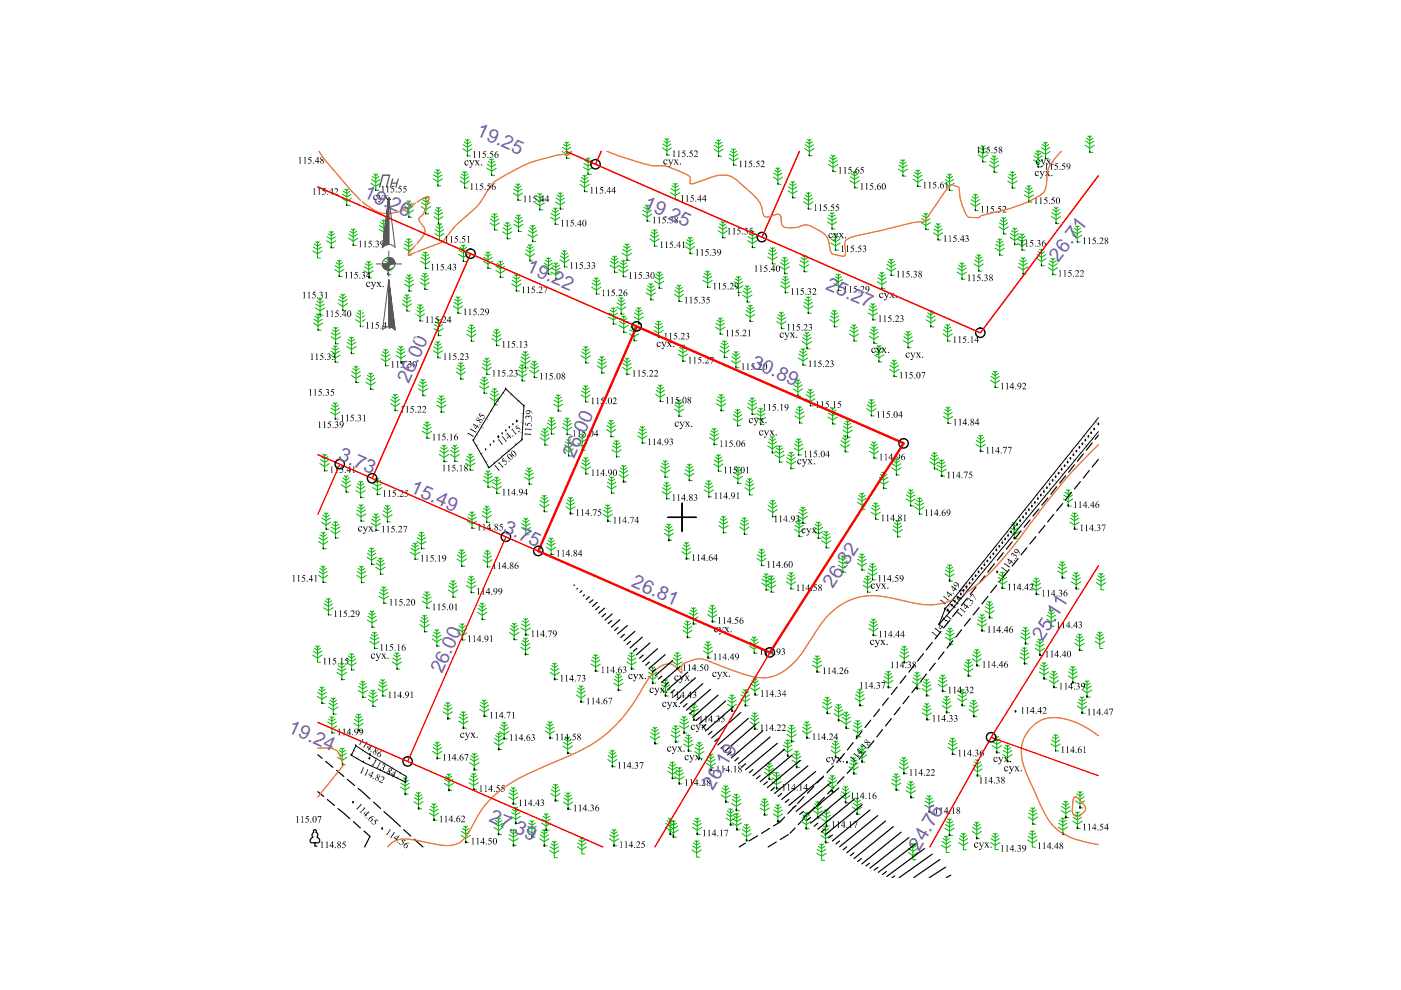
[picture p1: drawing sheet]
<svg xmlns="http://www.w3.org/2000/svg" width="297mm" height="210mm" viewBox="0 0 297 210" stroke-linecap="round" stroke-linejoin="round" font-family="sans-serif">
<defs><g id="words">
<g font-size="4.1" fill="#735cb8">
<text x="100.8" y="28.7" transform="rotate(24 100.8 28.7)">19.25</text>
<text x="77" y="41.8" transform="rotate(24 77 41.8)">19.26</text>
<text x="136.3" y="44.1" transform="rotate(24 136.3 44.1)">19.25</text>
<text x="111.4" y="57.5" transform="rotate(24 111.4 57.5)">19.22</text>
<text x="224.4" y="55.7" transform="rotate(-52 224.4 55.7)">26.71</text>
<text x="174.9" y="61.3" transform="rotate(24 174.9 61.3)">25.27</text>
<text x="159" y="77.8" transform="rotate(24 159 77.8)">30.89</text>
<text x="86.7" y="81.5" transform="rotate(-66 86.7 81.5)">26.00</text>
<text x="71.5" y="97.4" transform="rotate(24 71.5 97.4)">3.73</text>
<text x="121.7" y="97.4" transform="rotate(-66 121.7 97.4)">26.00</text>
<text x="86.8" y="104.4" transform="rotate(24 86.8 104.4)">15.49</text>
<text x="106.6" y="112.8" transform="rotate(24 106.6 112.8)">3.75</text>
<text x="133.7" y="124.3" transform="rotate(24 133.7 124.3)">26.81</text>
<text x="176.6" y="124.8" transform="rotate(-57 176.6 124.8)">26.32</text>
<text x="93.7" y="143" transform="rotate(-66 93.7 143)">26.00</text>
<text x="60.9" y="155.2" transform="rotate(24 60.9 155.2)">19.24</text>
<text x="151.1" y="167.7" transform="rotate(-60 151.1 167.7)">26.19</text>
<text x="103.5" y="174.2" transform="rotate(24 103.5 174.2)">27.39</text>
<text x="194.9" y="180.6" transform="rotate(-60 194.9 180.6)">24.76</text>
</g>
</g></defs>
<g fill="none" stroke="#000" stroke-width=".25">
<path d="M227.8 98.6l-1.2 1.5M229.7 96.2l-1.3 1.6M230.9 99.8l-1.2 1.5M231.6 93.9l-1.3 1.6M232.9 92.3l-.7 .8M232.9 97.4l-1.3 1.6M210.8 119.5l-1.4 1.8M212.7 117.2l-1.2 1.6M214.6 114.9l-1.2 1.6M215.9 118.4l-1.3 1.6M216.5 112.6l-1.3 1.5M217.7 116.1l-1.2 1.5"/>
<path d="M218.4 110.2l-1.3 1.6M219.6 113.8l-1.2 1.5M220.3 107.9l-1.3 1.5M221.5 111.4l-1.2 1.6M222.2 105.6l-1.3 1.5M223.4 109.1l-1.3 1.6M224 103.2l-1.2 1.6M225.3 106.8l-1.3 1.5M225.9 100.9l-1.2 1.5M227.2 104.4l-1.3 1.6M229.1 102.1l-1.3 1.6M195.8 138.6l-1.3 1.6"/>
<path d="M197.7 136.2l-1.3 1.6M199.5 133.9l-1.3 1.6M200.2 138.2l-1.3 1.6M201.4 131.5l-1.3 1.6M202 135.8l-1.2 1.6M203.2 129.2l-1.2 1.5M203.9 133.5l-1.3 1.6M205.1 126.8l-1.3 1.6M205.7 131.1l-1.2 1.6M206.9 124.5l-1.2 1.5M207.6 128.8l-1.3 1.6M208.8 122.1l-1.2 1.6"/>
<path d="M209.5 126.4l-1.3 1.6M211.3 124.1l-1.2 1.5M212.7 122.4l-.8 .9M214 120.8l-1.4 1.6M179 159.8l-.7 .9M180.9 157.4l-1.2 1.6M182.8 155.1l-1.3 1.5M183.4 159.4l-1.2 1.6M184.6 152.7l-1.2 1.6M185.3 157.1l-1.3 1.5M186.5 150.4l-1.2 1.5M187.1 154.7l-1.2 1.6"/>
<path d="M188.3 148l-1.2 1.6M189 152.4l-1.3 1.5M190.2 145.7l-1.2 1.5M190.8 150l-1.2 1.6M192.1 143.3l-1.3 1.6M192.7 147.6l-1.2 1.6M193.9 140.9l-1.2 1.6M194.6 145.3l-1.3 1.6M196.4 142.9l-1.2 1.6M198.3 140.6l-1.2 1.6M67.4 160l.9 .8M67.4 167.9l1.2 1"/>
<path d="M69 161.4l1.6 1.3M69.4 169.5l1.5 1.3M71.4 163.3l1.5 1.3M71.7 171.5l2.5 2.1M73.7 165.3l1.5 1.2M74.9 174.2l1.5 1.4M75.9 167.2l2.5 2.2M77.2 176.2l1.2 1.1-1.1 2.3M79.2 170.1l1.5 1.3M81.4 172.1l3.5 3.1M85.6 175.9l1.5 1.3M87.8 177.9l1.9 1.7"/>
<path d="M158 178.8l-1.2 .8M160.6 177.2l-1.7 1.1M163.2 175.6l-1.7 1.1M164.6 178.5l-1.7 1.1M166.4 173.2l-1.1 1.1-1.3 .8M167.1 177l-1.7 1M168.4 171.1l-1.4 1.4M168.6 175.6l-1.1 1.1M170.5 168.9l-1.4 1.4M170.6 173.4l-1.4 1.4M172.6 166.8l-1.4 1.4M172.7 171.2l-1.4 1.4"/>
<path d="M174.6 164.5l-1.4 1.5M174.8 169l-1.4 1.5M176.7 162.4l-1.4 1.4M176.9 166.8l-1.4 1.5M178.4 160.6l-1 1.1M178.9 164.7l-1.4 1.4M180.7 162.8l-1.1 1.2M181.6 161.8l-.8 .9"/>
</g>
<g fill="none" stroke="#00b800" stroke-width=".21">
<path d="M78.7 38.9l1 .6 .9-.6M78.8 38.1l.9 .5 .9-.5M79 37.4l.7 .4 .6-.4M79.2 36.9l.5 .3 .4-.3M79.7 36.9v3.5h.6M91.8 37.9l1 .6 1-.6M91.9 37.1l.9 .5 .9-.5M92.1 36.4l.7 .5 .7-.5M92.4 36l.4 .2 .4-.2M92.8 35.9v3.5h.7M97.5 38.4l1 .6 1-.6M97.6 37.5l.9 .6 .9-.6"/>
<path d="M97.8 36.9l.7 .4 .7-.4M98.1 36.4l.4 .3 .4-.3M98.1 31.5l1 .7 1-.7M98.2 30.7l.9 .5 .9-.5M98.4 30.1l.7 .4 .7-.4M98.5 36.4v3.5h.6M98.7 29.6l.4 .3 .4-.3M99.1 29.5v3.6h.6M103.3 35.7l.9 .6 1-.6M103.3 34.8l.9 .6 .9-.6M103.5 34.2l.7 .4 .7-.4M103.8 33.7l.4 .3 .4-.3"/>
<path d="M104.2 33.7v3.5h.7M109.1 39.5l.7 .4 .7-.4M109.4 39l.4 .3 .4-.3M109.8 38.9v3.6h.6M119.2 32.1l.9 .6 1.1-.6M119.3 31.2l.8 .6 .9-.6M119.5 30.6l.6 .4 .7-.4M119.8 30.1l.3 .3 .5-.3M120.1 30.1v3.5h.7M123 39.1l1 .7 .9-.7M123.1 38.3l.9 .5 .8-.5M123.3 37.6l.7 .5 .6-.5"/>
<path d="M123.6 37.2l.4 .3 .4-.3M123.7 35.5l1 .6 1-.6M123.8 34.6l.9 .6 .9-.6M124 37.1v3.5h.6M124 34l.7 .4 .7-.4M124.3 33.5l.4 .3 .4-.3M124.7 33.4v3.6h.6M140.4 31.4l1 .6 1-.6M140.5 30.5l.9 .6 .9-.6M140.7 29.9l.7 .5 .7-.5M141 29.4l.4 .3 .4-.3M141.4 29.4v3.5h.6"/>
<path d="M142.5 39.4l.7 .4 .6-.4M142.7 38.9l.5 .3 .4-.3M143.2 38.9v3.4h.6M151.4 31.6l1 .7 .9-.7M151.5 30.8l.9 .6 .8-.6M151.7 30.2l.7 .4 .6-.4M151.9 29.7l.5 .3 .3-.3M152.4 29.6v3.5h.6M154.6 33.5l.9 .6 1-.6M154.6 32.7l.9 .5 .9-.5M154.9 32l.6 .5 .7-.5M155.1 31.6l.4 .2 .4-.2"/>
<path d="M155.5 31.5v3.5h.7M164 37.5l.9 .7 1-.7M164 36.7l.9 .6 .9-.6M164.3 36.1l.6 .4 .7-.4M164.5 35.6l.4 .3 .4-.3M164.9 35.6v3.5h.7M167.2 39.6l.9 .6 .9-.6M167.4 39l.7 .4 .6-.4M167.7 38.5l.4 .3 .4-.3M168.1 38.5v3.5h.6M170.6 31.5l1 .6 1-.6M170.7 30.7l.9 .5 .9-.5"/>
<path d="M170.9 30.1l.7 .4 .7-.4M171.2 29.6l.4 .2 .4-.2M171.6 29.5v3.5h.6M175.6 34.9l1 .6 1-.6M175.7 34l.9 .6 .9-.6M175.9 33.4l.7 .5 .7-.5M176.2 32.9l.4 .3 .4-.3M176.6 32.9v3.5h.6M180.2 38.3l1 .6 1-.6M180.3 37.5l.9 .5 .9-.5M180.5 36.8l.7 .5 .7-.5M180.8 36.4l.4 .3 .4-.3"/>
<path d="M181.2 36.3v3.5h.7M190.5 35.9l.9 .5 1-.5M190.5 35l.9 .6 .9-.6M190.8 34.4l.6 .4 .7-.4M191 33.9l.4 .3 .4-.3M191.4 33.8v3.5h.7M193.6 38l1 .7 1-.7M193.7 37.2l.9 .5 .9-.5M193.9 36.5l.7 .5 .7-.5M194.2 36.1l.4 .3 .4-.3M194.6 36v3.5h.6M200.3 38.9l1 .6 1-.6"/>
<path d="M200.4 38.1l.9 .5 .9-.5M200.6 37.4l.7 .4 .7-.4M200.9 36.9l.4 .3 .4-.3M201.3 36.9v3.5h.6M207.4 32.9l1 .5 1-.5M207.5 32l.9 .6 .9-.6M207.7 31.4l.7 .4 .7-.4M208 30.9l.4 .3 .4-.3M208.4 30.9v3.4h.6M209.8 35l1 .6 1-.6M209.9 34.2l.9 .5 .9-.5M210.1 33.5l.7 .5 .7-.5"/>
<path d="M210.4 33.1l.4 .3 .4-.3M210.8 33v3.5h.6M213.7 38.4l.9 .6 1-.6M213.7 37.5l.9 .6 .9-.6M214 36.9l.6 .4 .7-.4M214.2 36.4l.4 .3 .5-.3M214.6 36.4v3.5h.7M217.5 39.8l.6 .5 .7-.5M217.8 39.4l.3 .3 .4-.3M218.1 39.3v3.5h.7M219.1 33.9l1 .6 1-.6M219.2 33.1l.9 .5 .9-.5"/>
<path d="M219.4 32.4l.7 .5 .7-.5M219.7 32l.4 .3 .4-.3M220.1 31.9v3.5h.6M220.6 32.1l1.1 .6 .9-.6M220.8 31.3l.9 .5 .8-.5M220.9 30.6l.8 .5 .6-.5M221.2 30.2l.5 .2 .3-.2M221.7 30.1v3.5h.6M230 30.8l1.1 .6 .9-.6M230.2 29.9l.9 .6 .8-.6M230.3 29.3l.8 .5 .6-.5M230.6 28.8l.5 .3 .3-.3"/>
<path d="M231.1 28.8v3.5h.6M66.3 53.2l1 .6 1-.6M66.4 52.4l.9 .5 .9-.5M66.6 51.7l.7 .5 .7-.5M66.9 51.3l.4 .2 .4-.2M67.3 51.2v3.5h.6M69.3 51.1l.9 .5 1-.5M69.3 50.2l.9 .6 .9-.6M69.6 49.6l.6 .4 .7-.4M69.9 49.1l.3 .3 .5-.3M70.2 49v3.5h.7M71 57.2l.9 .5 1-.5"/>
<path d="M71 56.3l.9 .6 .9-.6M71.2 55.7l.7 .4 .7-.4M71.5 55.2l.4 .3 .4-.3M71.9 55.1v3.5h.7M72.5 42l1 .7 1-.7M72.6 41.2l.9 .5 .9-.5M72.8 40.6l.7 .4 .7-.4M73.1 40.1l.4 .3 .4-.3M73.5 40v3.6h.7M73.9 50.5l1 .6 1-.6M74 49.7l.9 .5 .9-.5M74.2 49l.7 .5 .7-.5"/>
<path d="M74.5 48.6l.4 .3 .4-.3M74.9 48.5v3.5h.6M77.2 57.4l1 .6 1-.6M77.3 56.6l.9 .5 .9-.5M77.5 55.9l.7 .5 .7-.5M77.8 55.5l.4 .3 .4-.3M78.2 55.4v3.5h.6M80.4 48.6l1 .6 .9-.6M80.5 47.8l.9 .5 .9-.5M80.7 47.2l.7 .4 .6-.4M80.9 46.7l.5 .2 .3-.2M81.2 56.8l1.1 .6 .9-.6"/>
<path d="M81.3 55.9l1 .6 .8-.6M81.4 46.6v3.5h.6M81.5 55.3l.8 .4 .6-.4M81.8 54.8l.5 .3 .3-.3M82.3 54.8v3.5h.6M85.6 52.6l1.1 .6 .9-.6M85.7 51.7l1 .6 .8-.6M85.7 44.5l1 .7 1-.7M85.8 43.7l.9 .6 .9-.6M85.9 59.4l.8 .5 .9-.5M85.9 51.1l.8 .5 .6-.5M86 43.1l.7 .4 .7-.4"/>
<path d="M86.1 58.8l.6 .4 .7-.4M86.2 50.6l.5 .3 .3-.3M86.3 42.6l.4 .3 .4-.3M86.3 58.3l.4 .3 .4-.3M86.7 50.6v3.5h.6M86.7 42.5v3.6h.6M86.7 58.3v3.4h.7M89.1 59.9l1 .6 1-.6M89.2 59.1l.9 .5 .9-.5M89.2 55.4l1 .6 1-.6M89.3 54.6l.9 .5 .9-.5M89.3 43.8l1 .7 1-.7"/>
<path d="M89.4 43l.9 .5 .9-.5M89.4 58.4l.7 .4 .7-.4M89.5 53.9l.7 .5 .7-.5M89.6 42.3l.7 .5 .7-.5M89.7 58l.4 .3 .4-.3M89.8 53.5l.4 .3 .4-.3M89.9 41.9l.4 .3 .4-.3M90.1 57.9v3.5h.6M90.2 53.4v3.5h.6M90.3 41.8v3.5h.6M92 45.9l1 .7 .9-.7M92.1 45.1l.9 .5 .9-.5"/>
<path d="M92.2 49.5l1 .6 .9-.6M92.3 48.7l.9 .5 .9-.5M92.3 44.5l.7 .4 .6-.4M92.5 48l.7 .5 .7-.5M92.5 44l.5 .3 .3-.3M92.8 47.6l.4 .2 .4-.2M93 43.9v3.6h.6M93.2 47.5v3.5h.6M97.2 53.9l1.1 .7 .9-.7M97.3 53.1l1 .5 .8-.5M97.5 52.5l.8 .4 .6-.4M97.8 52l.5 .3 .3-.3"/>
<path d="M98.3 51.9v3.6h.6M102.5 55.4l1 .6 .9-.6M102.6 54.6l.9 .5 .9-.5M102.8 53.9l.7 .5 .6-.5M103 53.5l.5 .2 .3-.2M103.5 53.4v3.5h.6M103.9 47.3l1 .6 1-.6M104 46.4l.9 .6 .8-.6M104.2 45.8l.7 .4 .7-.4M104.5 45.3l.4 .3 .4-.3M104.9 45.3v3.5h.6M105.1 57.3l1 .6 1-.6"/>
<path d="M105.2 56.5l.9 .5 .9-.5M105.4 55.8l.7 .5 .7-.5M105.7 55.4l.4 .3 .4-.3M106.1 55.3v3.5h.6M106.6 49.1l1 .6 .9-.6M106.7 48.3l.9 .6 .9-.6M106.8 47.7l.8 .4 .6-.4M107.1 47.2l.5 .3 .4-.3M107.6 47.2v3.4h.6M108.6 59.4l.9 .5 .9-.5M108.8 58.8l.7 .4 .7-.4M108.8 40.9l1 .7 1-.7"/>
<path d="M108.9 40.1l.9 .5 .9-.5M109 47.5l.9 .7 1-.7M109.1 46.7l.8 .6 .9-.6M109.1 58.3l.4 .2 .4-.2M109.3 46.1l.6 .4 .7-.4M109.5 58.2v3.5h.7M109.5 45.6l.4 .3 .4-.3M109.9 45.6v3.5h.7M111.4 53.8l1 .6 .9-.6M111.5 53l.9 .5 .8-.5M111.7 52.3l.7 .5 .6-.5M111.9 49.7l1 .6 1-.6"/>
<path d="M112 51.9l.4 .3 .4-.3M112.1 48.9l.8 .5 .9-.5M112.3 48.3l.6 .4 .7-.4M112.4 51.8v3.5h.6M112.5 47.8l.4 .3 .4-.3M112.9 47.8v3.4h.7M113.5 43l1 .6 .9-.6M113.6 42.2l.9 .5 .9-.5M113.7 41.5l.8 .5 .6-.5M114 41.1l.5 .2 .4-.2M114.5 41v3.5h.6M115.3 56.6l1 .6 1-.6"/>
<path d="M115.4 55.8l.9 .5 .9-.5M115.6 55.2l.7 .4 .7-.4M115.9 54.7l.4 .3 .4-.3M116.3 54.7v3.4h.6M116.8 46.1l.9 .6 1-.6M116.8 45.3l.9 .5 .9-.5M116.9 57.7l1 .6 1-.6M117 56.9l.9 .5 .9-.5M117.1 44.6l.6 .4 .7-.4M117.2 56.2l.7 .5 .7-.5M117.3 44.1l.4 .3 .5-.3M117.5 55.8l.4 .2 .4-.2"/>
<path d="M117.7 44.1v3.5h.7M117.8 42.8l1 .6 1-.6M117.9 55.7v3.5h.6M117.9 42l.9 .5 .9-.5M118.1 41.4l.7 .4 .7-.4M118.4 40.9l.4 .3 .4-.3M118.7 55.1l1 .6 1-.6M118.8 40.9v3.4h.6M118.8 54.3l.9 .5 .9-.5M119 53.6l.7 .5 .7-.5M119.3 53.1l.4 .3 .4-.3M119.7 53.1v3.5h.6"/>
<path d="M125.7 59.4l.7 .5 .7-.5M126 58.9l.4 .3 .4-.3M126.4 58.9v3.5h.7M129.3 56.3l1 .6 1-.6M129.4 55.4l.9 .6 .9-.6M129.6 54.8l.7 .4 .7-.4M129.9 54.3l.4 .3 .4-.3M130.3 54.3v3.4h.6M131.2 57.2l1 .6 .9-.6M131.3 56.3l.9 .6 .9-.6M131.5 55.7l.7 .4 .6-.4M131.8 55.2l.4 .3 .4-.3"/>
<path d="M131.9 53.7l1 .6 1-.6M132 52.9l.9 .5 .9-.5M132.2 55.2v3.5h.6M132.2 52.2l.7 .5 .7-.5M132.5 51.7l.4 .3 .4-.3M132.9 51.7v3.5h.7M136.2 45.4l1 .6 1-.6M136.3 44.6l.9 .5 .9-.5M136.5 43.9l.7 .5 .7-.5M136.8 43.5l.4 .3 .4-.3M137.2 43.4v3.5h.6M137.8 50.7l1 .6 .9-.6"/>
<path d="M137.9 49.8l.9 .6 .9-.6M138.1 49.2l.7 .5 .6-.5M138.4 48.7l.4 .3 .4-.3M138.8 48.7v3.5h.6M138.8 59.6l1 .6 1-.6M138.9 58.8l.9 .5 .9-.5M139.1 58.1l.7 .5 .7-.5M139.4 57.7l.4 .3 .4-.3M139.8 57.6v3.5h.6M142.2 40.9l1 .5 .9-.5M142.2 40l1 .6 .9-.6M145.3 52.3l1 .6 1-.6"/>
<path d="M145.4 51.4l.9 .6 .9-.6M145.6 50.8l.7 .5 .7-.5M145.9 50.3l.4 .3 .4-.3M146.3 50.3v3.5h.6M149 59.4l1 .6 1-.6M149.1 58.6l.9 .5 .9-.5M149.3 58l.7 .4 .7-.4M149.6 57.5l.4 .3 .4-.3M150 57.4v3.5h.7M152.3 48.9l.9 .7 1-.7M152.4 48.1l.8 .5 .9-.5M152.6 47.5l.6 .4 .7-.4"/>
<path d="M152.9 47l.3 .3 .5-.3M153.2 46.9v3.5h.7M155.7 59.7l.8 .6 .9-.6M155.9 59.1l.6 .5 .7-.5M156.2 58.6l.3 .3 .5-.3M156.5 58.6v3.5h.7M158.5 51l1 .6 1-.6M158.6 50.2l.9 .5 .9-.5M158.8 49.5l.7 .5 .7-.5M159.1 49.1l.4 .2 .4-.2M159.5 49v3.5h.6M162.8 54.5l1 .6 1-.6"/>
<path d="M162.9 53.6l.9 .6 .9-.6M163.1 53l.7 .4 .7-.4M163.4 52.5l.4 .3 .4-.3M163.8 52.5v3.5h.6M165.4 56.6l1 .6 1-.6M165.5 55.7l.9 .6 .9-.6M165.6 59.7l.9 .6 .9-.6M165.7 55.1l.7 .4 .7-.4M165.8 59.1l.7 .5 .7-.5M166 54.6l.4 .3 .4-.3M166.1 58.6l.4 .3 .4-.3M166.4 54.6v3.4h.6"/>
<path d="M166.5 58.6v3.5h.6M167.1 40.5l1 .6 .9-.6M169.5 56.1l1 .6 1-.6M169.6 55.3l.9 .5 .9-.5M169.8 54.7l.7 .4 .7-.4M170.1 54.2l.4 .2 .4-.2M170.4 42.8l1 .6 1-.6M170.5 42l.9 .5 .9-.5M170.5 54.1v3.5h.7M170.7 41.4l.7 .4 .7-.4M171 40.9l.4 .2 .4-.2M171.4 40.8v3.5h.6"/>
<path d="M175.4 47.1l1 .6 1-.6M175.5 46.2l.9 .6 .9-.6M175.7 45.6l.7 .4 .7-.4M176 45.1l.4 .3 .4-.3M176.1 51.5l1.1 .7 .9-.7M176.2 50.7l1 .6 .9-.6M176.4 45v3.6h.6M176.4 50.1l.8 .4 .6-.4M176.7 49.6l.5 .3 .3-.3M176.9 59.3l.9 .5 .8-.5M177.1 58.6l.7 .5 .6-.5M177.2 49.5v3.5h.6"/>
<path d="M177.3 58.2l.5 .2 .3-.2M177.8 58.1v3.5h.6M186 59.7l1 .6 1-.6M186.1 58.9l.9 .5 .9-.5M186.3 58.3l.7 .4 .7-.4M186.6 57.8l.4 .2 .4-.2M187 57.7v3.5h.6M188 56.9l.9 .6 1-.6M188 56l.9 .6 .9-.6M188.3 55.4l.6 .5 .7-.5M188.5 54.9l.4 .3 .4-.3M188.9 54.9v3.5h.7"/>
<path d="M195.3 47.2l1 .6 1-.6M195.4 46.4l.9 .5 .9-.5M195.6 45.7l.7 .5 .7-.5M195.9 45.3l.4 .3 .4-.3M196.3 45.2v3.5h.6M197.9 49.4l1 .6 1-.6M198 48.6l.9 .5 .9-.5M198.2 47.9l.7 .4 .7-.4M198.5 47.4l.4 .3 .4-.3M198.9 47.4v3.5h.6M202.9 57.7l1.1 .6 .9-.6M203 56.9l1 .5 .9-.5"/>
<path d="M203.2 56.2l.8 .5 .6-.5M203.5 55.8l.5 .2 .3-.2M204 55.7v3.5h.6M205.8 43.1l1 .7 1-.7M205.9 42.3l.9 .6 .9-.6M206.1 41.7l.7 .4 .7-.4M206.4 41.2l.4 .3 .4-.3M206.5 56l1 .6 1-.6M206.6 55.1l.9 .6 .9-.6M206.8 41.1v3.6h.6M206.8 54.5l.7 .4 .7-.4M207.1 54l.4 .3 .4-.3"/>
<path d="M207.5 54v3.5h.7M211 52.6l1 .6 .9-.6M211.1 51.8l.9 .5 .9-.5M211.3 51.1l.7 .5 .6-.5M211.6 50.7l.4 .3 .4-.3M211.8 48.1l1 .6 1-.6M211.9 47.2l.9 .6 .9-.6M212 50.6v3.5h.6M212.1 46.6l.7 .5 .7-.5M212.4 46.1l.4 .3 .4-.3M212.8 46.1v3.5h.6M214.2 50.3l.9 .7 1-.7"/>
<path d="M214.2 49.5l.9 .6 .9-.6M214.5 48.9l.6 .4 .7-.4M214.8 48.4l.3 .3 .5-.3M215.1 48.3v3.6h.7M215.7 51.6l1 .6 1-.6M215.8 50.7l.9 .6 .9-.6M215.9 56.6l1 .6 1-.6M216 50.1l.7 .4 .7-.4M216 55.8l.9 .5 .9-.5M216.2 55.2l.7 .4 .7-.4M216.3 49.6l.4 .3 .4-.3M216.5 54.7l.4 .2 .4-.2"/>
<path d="M216.7 49.6v3.4h.6M216.9 54.6v3.5h.7M217.2 41.3l.9 .7 1-.7M217.3 40.5l.8 .5 .9-.5M219.8 54.8l1 .7 1-.7M219.9 54l.9 .6 .9-.6M220.1 53.4l.7 .4 .7-.4M220.4 52.9l.4 .3 .4-.3M220.8 52.8v3.5h.6M222.3 56.8l.9 .6 1-.6M222.3 55.9l.9 .6 1-.6M222.5 55.3l.7 .4 .7-.4"/>
<path d="M222.8 54.8l.4 .3 .4-.3M222.9 45.9l1 .6 1-.6M223 45.1l.9 .5 .9-.5M223.2 54.8v3.5h.7M223.2 44.5l.7 .4 .7-.4M223.5 44l.4 .2 .4-.2M223.9 43.9v3.5h.6M227.4 49.9l1 .6 1-.6M227.5 49l.9 .6 .9-.6M227.7 48.4l.7 .4 .7-.4M228 47.9l.4 .3 .4-.3M228.4 47.9v3.5h.6"/>
<path d="M66.5 68.5l.9 .6 1-.6M66.5 67.7l.9 .5 .9-.5M66.8 67.1l.6 .4 .7-.4M66.9 65.3l1 .6 .9-.6M67 64.5l.9 .5 .8-.5M67.1 66.5l.3 .3 .5-.3M67.2 63.8l.7 .5 .6-.5M67.4 63.3l.5 .3 .3-.3M67.4 66.5v3.5h.7M67.9 63.3v3.5h.6M70.1 75.3l1 .6 1-.6M70.2 74.5l.9 .5 .9-.5"/>
<path d="M70.2 71.4l1 .6 1-.6M70.3 70.6l.9 .5 .9-.5M70.4 73.8l.7 .5 .7-.5M70.5 69.9l.7 .5 .7-.5M70.7 73.4l.4 .2 .4-.2M70.8 69.4l.4 .3 .4-.3M71.1 73.3v3.5h.7M71.2 69.4v3.5h.6M71.7 64.3l1 .7 1-.7M71.8 63.5l.9 .6 .9-.6M72 62.9l.7 .4 .7-.4M72.3 62.4l.4 .3 .4-.3"/>
<path d="M72.7 62.4v3.5h.6M73.5 73.4l1 .7 1-.7M73.6 72.6l.9 .6 .9-.6M73.8 72l.7 .4 .7-.4M74.1 71.5l.4 .3 .4-.3M74.5 79.6l1 .6 1-.6M74.5 71.5v3.5h.6M74.6 78.8l.9 .5 .9-.5M74.8 78.1l.7 .5 .7-.5M75.1 77.7l.4 .2 .4-.2M75.4 67.8l1 .6 1-.6M75.5 77.6v3.5h.6"/>
<path d="M75.5 66.9l.9 .6 .9-.6M75.7 66.3l.7 .5 .7-.5M76 65.8l.4 .3 .4-.3M76.4 65.8v3.5h.6M77.9 79.6l.7 .4 .7-.4M78.2 79.1l.4 .3 .4-.3M78.6 79v3.6h.6M80.8 76l.9 .7 1.1-.7M80.9 75.2l.8 .5 .9-.5M81.1 74.5l.6 .5 .7-.5M81.4 74.1l.3 .3 .5-.3M81.7 74v3.6h.7"/>
<path d="M84 75.4l1 .6 1-.6M84.1 74.5l.9 .6 .9-.6M84.3 73.9l.7 .5 .7-.5M84.6 73.4l.4 .3 .4-.3M85 73.4v3.5h.6M85.3 64.4l1 .7 .9-.7M85.4 63.6l.9 .6 .9-.6M85.6 63l.7 .4 .7-.4M85.8 60.2l.9 .6 1-.6M85.9 62.5l.4 .3 .4-.3M86.3 62.4v3.6h.6M88.1 66.5l1 .7 .9-.7"/>
<path d="M88.2 65.7l.9 .6 .9-.6M88.4 65.1l.7 .4 .6-.4M88.7 64.6l.4 .3 .4-.3M89.1 64.6v3.5h.6M91.9 74.4l.9 .6 1-.6M91.9 73.5l.9 .6 .9-.6M92 69.7l1 .6 1-.6M92.1 68.8l.9 .6 .9-.6M92.2 72.9l.6 .4 .7-.4M92.3 68.2l.7 .4 .7-.4M92.4 72.4l.4 .3 .4-.3M92.6 67.7l.4 .3 .4-.3"/>
<path d="M92.8 72.4v3.5h.7M93 67.7v3.5h.6M96.1 64.9l1 .6 1-.6M96.2 64.1l.9 .5 .9-.5M96.4 63.5l.7 .4 .7-.4M96.7 62.9l.4 .3 .4-.3M96.7 78.9l1 .6 1-.6M96.8 78l.9 .6 .9-.6M97 77.4l.7 .5 .7-.5M97.1 62.9v3.5h.6M97.3 76.9l.4 .3 .4-.3M97.7 76.9v3.5h.6"/>
<path d="M99 70.9l.9 .6 1-.6M99.1 70l.8 .6 .9-.6M99.3 69.4l.6 .4 .7-.4M99.6 68.9l.3 .3 .5-.3M99.9 68.9v3.4h.7M102.2 77.9l1 .6 1-.6M102.3 80l.4 .3 .4-.3M102.3 77.1l.9 .5 .9-.5M102.5 76.5l.7 .4 .7-.4M102.7 79.9v3.5h.6M102.8 75.9l.4 .3 .4-.3M103.2 75.9v3.5h.6"/>
<path d="M104.3 71.8l1 .6 1-.6M104.4 71l.9 .5 .9-.5M104.6 70.3l.7 .5 .7-.5M104.9 69.9l.4 .2 .4-.2M105.3 69.8v3.5h.6M108.5 60.2l1 .6 1-.6M109.7 79.3l1 .6 1-.6M109.8 78.4l.9 .6 .9-.6M110 77.8l.7 .4 .7-.4M110.3 77.3l.4 .3 .4-.3M110.4 76.5l1 .6 1-.6M110.5 75.7l.9 .5 .9-.5"/>
<path d="M110.7 75.1l.7 .4 .7-.4M110.7 77.3v3.5h.6M111 74.5l.4 .3 .4-.3M111.4 74.5v3.5h.6M112.3 78.5l1 .7 1-.7M112.4 77.7l.9 .5 .9-.5M112.6 77l.7 .5 .7-.5M112.9 76.6l.4 .3 .4-.3M113.3 76.5v3.6h.6M123.2 75.4l1 .7 1-.7M123.3 74.6l.9 .6 .9-.6M123.5 74l.7 .4 .7-.4"/>
<path d="M123.8 73.5l.4 .3 .4-.3M124.2 73.4v3.6h.6M125.4 60.9l1 .6 1-.6M125.5 60l.9 .6 .9-.6M126.6 77.6l1 .6 1-.6M126.7 76.8l.9 .5 .9-.5M126.9 76.1l.7 .4 .7-.4M127.2 75.6l.4 .3 .4-.3M127.6 75.6v3.5h.7M129 67.2l1 .6 1-.6M129.2 66.4l.8 .5 .9-.5M129.3 65.7l.7 .5 .7-.5"/>
<path d="M129.6 65.3l.4 .2 .4-.2M130 65.2v3.5h.7M130.7 65.1l1 .6 1-.6M130.8 64.2l.9 .6 .9-.6M131 63.6l.7 .5 .7-.5M131.2 69l1 .6 1-.6M131.3 63.1l.4 .3 .4-.3M131.3 68.1l.9 .6 .9-.6M131.5 67.5l.7 .4 .7-.4M131.7 63.1v3.5h.6M131.8 67l.4 .3 .4-.3M132 77.9l.9 .6 1-.6"/>
<path d="M132 77l.9 .6 .9-.6M132.2 76.4l.7 .5 .7-.5M132.2 67v3.5h.7M132.5 75.9l.4 .3 .5-.3M132.9 75.9v3.5h.7M133.4 70.8l1.1 .6 .9-.6M133.5 69.9l1 .6 .8-.6M133.7 69.3l.8 .4 .6-.4M134 68.8l.5 .3 .3-.3M134.5 67.2l.9 .6 1-.6M134.5 68.8v3.5h.6M134.5 66.3l.9 .6 .9-.6"/>
<path d="M134.7 65.7l.7 .5 .7-.5M135 65.2l.4 .3 .4-.3M135.4 65.2v3.5h.7M137 62.1l1 .6 1-.6M137.1 61.3l.9 .5 .9-.5M137.3 60.6l.7 .4 .7-.4M137.6 60.2l.4 .2 .4-.2M138 60.1v3.5h.6M138.6 70.1l1 .6 1-.6M138.7 69.2l.9 .6 .9-.6M138.9 68.6l.7 .4 .7-.4M139.2 68.1l.4 .3 .4-.3"/>
<path d="M139.6 68.1v3.4h.7M143 62.4l1 .6 .9-.6M143.1 61.6l.9 .5 .9-.5M143.3 61l.7 .4 .7-.4M143.6 60.5l.4 .2 .4-.2M143.8 75.1l1 .6 1-.6M143.9 74.3l.9 .5 .9-.5M144 60.4v3.5h.6M144.1 73.6l.7 .4 .7-.4M144.4 73.2l.4 .2 .4-.2M144.8 73.1v3.5h.6M151.7 69.4l1 .6 1-.6"/>
<path d="M151.8 68.5l.9 .6 .9-.6M152 67.9l.7 .4 .7-.4M152.3 67.4l.4 .3 .4-.3M152.6 74.3l1 .6 1-.6M152.7 67.4v3.5h.6M152.7 73.4l.9 .6 .9-.6M152.9 72.8l.7 .4 .7-.4M153.2 72.3l.4 .3 .4-.3M153.6 72.3v3.5h.7M155.1 76.5l.9 .6 1-.6M155.2 75.6l.8 .6 .9-.6M155.4 75l.6 .5 .7-.5"/>
<path d="M155.6 60.6l.9 .6 1-.6M155.7 74.5l.3 .3 .5-.3M156 74.5v3.5h.7M157.4 62.6l1 .6 1-.6M157.5 61.7l.9 .6 .9-.6M157.7 61.1l.7 .4 .7-.4M158 60.6l.4 .3 .4-.3M158.1 66.7l.9 .6 1-.6M158.2 65.8l.8 .6 .9-.6M158.4 65.2l.6 .5 .7-.5M158.4 60.6v3.5h.6M158.7 64.7l.3 .3 .5-.3"/>
<path d="M159 64.7v3.5h.7M164.7 68.2l1 .6 1-.6M164.8 67.4l.9 .5 .9-.5M165 66.7l.7 .4 .7-.4M165.3 66.2l.4 .3 .4-.3M165.5 60.6l1 .6 1-.6M165.7 66.2v3.5h.6M169.2 75.9l1.1 .6 .9-.6M169.3 75.1l1 .5 .9-.5M169.5 74.4l.8 .5 .6-.5M169.8 74l.5 .3 .3-.3M170.1 72.4l1 .7 1-.7"/>
<path d="M170.2 71.6l.9 .5 .9-.5M170.3 73.9v3.5h.6M170.4 71l.7 .4 .7-.4M170.4 64.9l1 .6 .9-.6M170.5 64.1l.9 .5 .9-.5M170.7 70.5l.4 .3 .4-.3M170.7 63.5l.7 .4 .6-.4M171 62.9l.4 .3 .4-.3M171.1 70.4v3.6h.6M171.4 62.9v3.5h.6M175.9 67.8l1 .6 1-.6M176 67l.9 .5 .9-.5"/>
<path d="M176.2 66.3l.7 .5 .7-.5M176.5 65.8l.4 .3 .4-.3M176.7 60.1l1.1 .6 .9-.6M176.9 65.8v3.5h.6M180 70.8l1.1 .6 .9-.6M180.2 70l.9 .5 .8-.5M180.3 69.3l.8 .5 .6-.5M180.6 68.9l.5 .2 .3-.2M181.1 68.8v3.5h.6M184.1 66.3l1 .6 1-.6M184.2 65.5l.9 .5 .9-.5M184.3 71.3l1 .6 1-.6"/>
<path d="M184.4 64.9l.7 .4 .7-.4M184.4 70.4l.9 .6 .9-.6M184.6 69.8l.7 .5 .7-.5M184.7 64.4l.4 .3 .4-.3M184.9 69.3l.4 .3 .4-.3M185.1 64.3v3.5h.6M185.3 69.3v3.5h.6M185.4 75.2l1 .7 1-.7M185.5 74.4l.9 .5 .8-.5M185.7 73.7l.7 .5 .7-.5M186 73.3l.4 .3 .4-.3M186.4 73.2v3.6h.6"/>
<path d="M188.6 78.3l1 .7 1-.7M188.7 77.5l.9 .6 .9-.6M188.9 76.9l.7 .4 .7-.4M189.2 76.4l.4 .3 .4-.3M189.6 76.3v3.5h.6M191.6 72.2l.9 .7 1-.7M191.6 71.4l.9 .6 .9-.6M191.9 70.7l.6 .5 .8-.5M192.2 70.3l.3 .3 .5-.3M192.5 70.2v3.5h.7M196.4 67.8l1 .6 .9-.6M196.5 67l.9 .5 .8-.5"/>
<path d="M196.7 66.3l.7 .5 .6-.5M197 65.9l.4 .3 .4-.3M197.4 65.8v3.5h.6M199.9 70.8l1 .6 1-.6M200 69.9l.9 .6 .9-.6M200.2 69.3l.7 .5 .7-.5M200.5 68.8l.4 .3 .4-.3M200.9 68.8v3.5h.6M210.1 79.8l.9 .5 .9-.5M210.3 79.2l.7 .4 .7-.4M210.6 78.7l.4 .3 .4-.3M211 78.7v3.5h.6"/>
<path d="M67.8 98.3l1 .6 1-.6M67.9 97.5l.9 .5 .9-.5M68.1 96.8l.7 .5 .7-.5M68.4 96.4l.4 .2 .4-.2M68.8 96.3v3.5h.7M70.1 87.4l1 .6 1-.6M70.1 86.5l1 .6 .9-.6M70.4 85.9l.7 .5 .7-.5M70.7 85.4l.4 .3 .4-.3M71.1 85.4v3.5h.6M77.6 81.1l1 .6 1-.6M77.7 80.2l.9 .6 .9-.6"/>
<path d="M82.8 85.6l1 .6 1-.6M82.9 84.7l.9 .6 .9-.6M83.1 84.1l.7 .4 .7-.4M83.4 83.6l.4 .3 .4-.3M83.8 83.6v3.5h.7M88.7 82.4l1 .6 .9-.6M88.8 81.6l.9 .5 .9-.5M89 80.9l.7 .5 .6-.5M89.2 80.5l.5 .2 .3-.2M89.5 91.4l1.1 .6 .9-.6M89.7 80.4v3.5h.6M89.7 90.6l.9 .5 .8-.5"/>
<path d="M89.8 90l.8 .4 .6-.4M90.1 89.5l.5 .2 .3-.2M90.6 89.5v3.4h.6M92.6 85.9l1 .6 1-.6M92.7 85l.9 .6 .9-.6M92.9 84.4l.7 .5 .7-.5M93.1 96.4l1 .6 1-.6M93.2 83.9l.4 .3 .4-.3M93.3 95.5l.8 .6 .9-.6M93.4 94.9l.7 .4 .7-.4M93.6 83.9v3.5h.6M93.7 94.4l.4 .3 .4-.3"/>
<path d="M94.1 94.4v3.5h.7M95.5 96.4l.9 .5 1-.5M95.5 95.5l.9 .6 .9-.6M95.8 94.9l.6 .4 .7-.4M96.1 94.4l.3 .3 .4-.3M96.4 94.4v3.4h.7M98.7 98.2l1 .6 1-.6M98.8 97.4l.9 .5 .9-.5M99 96.7l.7 .5 .7-.5M99.3 96.3l.4 .3 .4-.3M99.7 96.2v3.5h.7M101.7 81.9l1 .6 1-.6"/>
<path d="M101.8 81.1l.9 .5 .9-.5M102 80.4l.7 .5 .7-.5M103.1 99.9l.4 .3 .4-.3M103.5 99.8v3.5h.6M103.9 84.3l1 .7 .9-.7M104 83.5l.9 .6 .8-.6M104.2 82.9l.7 .4 .6-.4M104.4 82.4l.5 .3 .3-.3M104.9 82.3v3.6h.6M111.5 99.7l.7 .4 .7-.4M111.8 99.2l.4 .3 .4-.3M112.2 99.2v3.5h.6"/>
<path d="M114.5 92.8l1 .7 1-.7M114.6 92l.9 .6 .9-.6M114.8 91.4l.7 .4 .7-.4M115.1 90.9l.4 .3 .4-.3M115.5 90.8v3.6h.7M116 90.5l.9 .6 1-.6M116 89.7l.9 .6 .9-.6M116.2 89.1l.7 .4 .7-.4M116.5 88.6l.4 .3 .4-.3M116.9 88.5v3.5h.7M117.4 85.7l1 .6 .9-.6M117.5 84.8l.9 .6 .9-.6"/>
<path d="M117.7 84.2l.7 .4 .6-.4M118 83.7l.4 .3 .4-.3M118.4 83.7v3.5h.6M119.3 90.6l1 .6 .9-.6M119.4 89.8l.9 .5 .9-.5M119.5 89.2l.8 .4 .6-.4M119.6 95.2l1 .6 .9-.6M119.7 94.3l.9 .6 .9-.6M119.8 88.6l.5 .3 .4-.3M119.9 93.7l.7 .4 .6-.4M120.2 93.2l.4 .3 .4-.3M120.3 88.6v3.5h.6"/>
<path d="M120.6 93.2v3.5h.6M122.5 94l.9 .6 1-.6M122.6 93.1l.8 .6 .9-.6M122.8 92.5l.6 .5 .7-.5M123.1 92l.3 .3 .5-.3M123.2 99l1 .6 1-.6M123.2 83.7l1 .6 .9-.6M123.3 82.9l.9 .5 .9-.5M123.3 98.1l.9 .6 .9-.6M123.4 92v3.5h.7M123.5 97.5l.7 .5 .7-.5M123.5 82.3l.7 .4 .6-.4"/>
<path d="M123.8 97l.4 .3 .4-.3M123.8 81.8l.4 .3 .4-.3M124.2 81.7v3.5h.6M124.2 97v3.5h.6M128.6 91.1l.9 .6 1.1-.6M128.7 90.2l.8 .6 .9-.6M128.9 89.6l.6 .4 .8-.4M129.2 89.1l.3 .3 .5-.3M129.5 89.1v3.5h.7M129.7 95.4l1 .6 1-.6M129.8 94.5l.9 .6 .9-.6M130 93.9l.7 .4 .7-.4"/>
<path d="M130.3 93.4l.4 .3 .4-.3M130.7 93.4v3.5h.7M131.3 99.8l.9 .6 .9-.6M131.5 99.2l.7 .5 .7-.5M131.8 98.7l.4 .3 .4-.3M132.2 98.7v3.5h.6M135.2 92.4l1 .6 1-.6M135.3 91.6l.9 .6 .9-.6M135.5 91l.7 .4 .7-.4M135.8 90.5l.4 .3 .4-.3M136.2 90.4v3.5h.6M139 83.6l1 .6 1-.6"/>
<path d="M139.1 82.8l.9 .5 .9-.5M139.3 82.1l.7 .5 .7-.5M139.6 81.7l.4 .3 .4-.3M140 81.6v3.5h.6M140 99.7l1 .6 1-.6M140.1 98.8l.9 .6 .9-.6M140.3 98.2l.7 .4 .7-.4M140.6 97.7l.4 .3 .4-.3M141 97.7v3.5h.7M143 86.7l1 .7 .9-.7M143.1 85.9l.9 .5 .9-.5M143.3 85.3l.7 .4 .7-.4"/>
<path d="M143.6 84.8l.4 .3 .4-.3M144 84.8v3.5h.6M145.2 99.6l.9 .5 1-.5M145.5 98.9l.6 .5 .8-.5M145.8 98.4l.3 .3 .5-.3M146.1 98.4v3.5h.7M150.4 92.8l1 .6 1-.6M150.5 91.9l.9 .6 .9-.6M150.7 91.3l.7 .5 .7-.5M151 90.8l.4 .3 .4-.3M151.3 98.4l1 .6 1-.6M151.4 97.5l.9 .6 .9-.6"/>
<path d="M151.4 90.8v3.5h.7M151.6 96.9l.7 .5 .7-.5M151.9 85.6l1 .6 1-.6M151.9 96.4l.4 .3 .4-.3M152 84.8l.9 .5 .9-.5M152.2 84.1l.7 .4 .7-.4M152.3 96.4v3.5h.7M152.5 83.7l.4 .2 .4-.2M152.9 83.6v3.5h.6M155.4 88.8l1 .6 1-.6M155.5 87.9l.9 .6 .9-.6M155.7 87.3l.7 .5 .7-.5"/>
<path d="M155.7 99.5l.8 .4 .6-.4M156 86.8l.4 .3 .4-.3M156 99.1l.5 .2 .3-.2M156.4 86.8v3.5h.6M156.5 99v3.5h.6M158.5 86.3l1 .7 1-.7M158.6 85.5l.9 .6 .9-.6M158.8 84.8l.7 .5 .7-.5M159.1 84.4l.4 .3 .4-.3M159.5 84.3v3.5h.6M160.3 88.5l1 .6 1-.6M160.4 87.7l.9 .5 .9-.5"/>
<path d="M160.6 87l.7 .5 .7-.5M160.9 86.6l.4 .2 .4-.2M161.3 86.5v3.5h.7M162.8 94.5l.9 .7 1-.7M162.9 93.7l.8 .5 .9-.5M163.1 93l.6 .5 .7-.5M163.4 92.6l.3 .3 .5-.3M163.7 92.5v3.5h.7M164.3 96.5l1 .6 1-.6M164.4 95.6l.9 .6 .9-.6M164.6 95l.7 .4 .7-.4M164.9 94.5l.4 .3 .4-.3"/>
<path d="M165.3 94.5v3.5h.6M166.7 97.8l1 .7 1-.7M166.8 97l.9 .6 .9-.6M167 96.4l.7 .4 .7-.4M167.3 95.9l.4 .3 .4-.3M167.7 95.8v3.6h.7M168.1 82.5l1.1 .6 .9-.6M168.3 81.6l.9 .6 .9-.6M168.4 95l.9 .6 1-.6M168.4 94.1l.9 .6 .9-.6M168.4 81l.8 .4 .6-.4M168.5 88.2l1 .6 1-.6"/>
<path d="M168.6 87.3l.9 .6 .9-.6M168.7 93.5l.6 .4 .7-.4M168.7 80.5l.5 .3 .3-.3M168.8 86.7l.7 .5 .7-.5M168.9 93l.4 .3 .4-.3M169.1 86.2l.4 .3 .4-.3M169.2 80.5v3.5h.6M169.3 93v3.5h.7M169.5 86.2v3.5h.7M170.8 84.5l1 .6 1-.6M170.9 83.7l.9 .5 .9-.5M171.1 83.1l.7 .4 .7-.4"/>
<path d="M171.4 82.6l.4 .2 .4-.2M171.8 82.6v3.4h.7M175.6 88.4l.9 .6 1-.6M175.6 87.6l.9 .5 1-.5M175.9 87l.6 .4 .7-.4M176.1 86.5l.4 .3 .5-.3M176.5 86.4v3.5h.7M178.2 94.3l1 .6 1-.6M178.3 93.4l.9 .6 .9-.6M178.5 92.8l.7 .5 .7-.5M178.7 91.2l1 .6 1-.6M178.8 92.3l.4 .3 .4-.3"/>
<path d="M178.8 90.4l.9 .5 .9-.5M179 89.7l.7 .5 .7-.5M179.2 92.3v3.5h.6M179.3 89.3l.4 .2 .4-.2M179.7 89.2v3.5h.6M183.8 86.7l.9 .6 1-.6M183.9 85.8l.8 .6 .9-.6M184.1 85.2l.6 .4 .7-.4M184.3 95.7l1 .6 1-.6M184.4 84.7l.3 .3 .5-.3M184.4 94.8l.9 .6 .9-.6M184.6 94.2l.7 .5 .7-.5"/>
<path d="M184.7 84.7v3.5h.7M184.9 93.7l.4 .3 .4-.3M185.3 93.7v3.5h.6M189.1 99.2l.9 .6 1.1-.6M189.1 98.3l.9 .6 .9-.6M189.4 97.7l.6 .5 .8-.5M189.7 97.2l.3 .3 .5-.3M190 97.2v3.5h.7M197.1 97.9l1 .7 1-.7M197.2 97.1l.9 .6 .9-.6M197.4 96.4l.7 .5 .7-.5M197.7 96l.4 .3 .4-.3"/>
<path d="M198.1 95.9v3.5h.7M198.6 99.5l1 .6 1-.6M198.7 98.6l.9 .6 .9-.6M198.9 98l.7 .4 .7-.4M199.2 97.5l.4 .3 .4-.3M199.6 97.5v3.5h.7M200 88.3l1 .6 1-.6M200.1 87.5l.9 .5 .9-.5M200.3 86.8l.7 .4 .7-.4M200.6 86.4l.4 .2 .4-.2M201 86.3v3.5h.6M206.9 94.2l1 .6 1-.6"/>
<path d="M207 93.4l.9 .5 .9-.5M207.2 92.8l.7 .4 .7-.4M207.5 92.3l.4 .3 .4-.3M207.9 92.2v3.5h.6M210 80.6l1 .7 1-.7M67.5 114.8l1 .6 1-.6M67.6 114l.9 .6 .9-.6M67.8 113.4l.7 .4 .7-.4M68.1 112.9l.4 .3 .4-.3M68.2 110.7l.9 .6 1-.6M68.2 109.9l.9 .5 .9-.5M68.5 109.2l.6 .5 .7-.5"/>
<path d="M68.5 120v3.5h.6M68.5 112.8v3.5h.7M68.7 108.8l.4 .3 .5-.3M69.1 108.7v3.5h.7M70.1 112.6l1 .6 1-.6M70.2 111.8l.9 .5 1-.5M70.4 111.1l.7 .4 .7-.4M70.7 110.6l.4 .3 .4-.3M71.1 110.6v3.5h.7M72.4 102.8l1 .7 1-.7M72.5 102l.9 .5 .9-.5M72.7 101.3l.7 .5 .7-.5"/>
<path d="M73 100.9l.4 .3 .4-.3M73.4 100.8v3.6h.6M75.5 104l1 .6 .9-.6M75.6 109l.9 .6 1.1-.6M75.6 103.2l.9 .5 .8-.5M75.6 108.1l.9 .6 1-.6M75.8 102.5l.7 .5 .6-.5M75.9 107.5l.6 .5 .8-.5M76.1 102.1l.4 .3 .4-.3M76.2 107l.3 .3 .5-.3M76.5 102v3.5h.6M76.5 107v3.5h.7"/>
<path d="M77.8 118.2l1 .6 1-.6M77.9 117.3l.9 .6 .9-.6M78.1 116.7l.7 .4 .7-.4M78.4 116.2l.4 .3 .4-.3M78.7 110.9l1 .6 1-.6M78.8 116.2v3.5h.6M78.8 110.1l.9 .6 .9-.6M79 103.4l1 .6 1-.6M79 109.5l.7 .4 .7-.4M79.1 102.5l.9 .6 .9-.6M79.3 101.9l.7 .4 .7-.4M79.3 109l.4 .3 .4-.3"/>
<path d="M79.6 101.4l.4 .3 .4-.3M79.7 108.9v3.5h.6M79.8 119.4l.8 .6 .9-.6M80 118.8l.6 .5 .8-.5M80 101.4v3.5h.6M80.3 118.3l.3 .3 .5-.3M80.6 118.3v3.5h.7M81.2 109.1l.9 .7 1-.7M81.2 108.3l.9 .5 .9-.5M81.4 107.7l.7 .4 .7-.4M81.7 107.2l.4 .3 .5-.3M82.1 107.1v3.6h.7"/>
<path d="M87 117.1l1 .6 1-.6M87.1 116.2l.9 .6 .9-.6M87.3 115.6l.7 .4 .7-.4M87.6 115.1l.4 .3 .4-.3M88 115.1v3.5h.6M88.4 114.8l1 .6 .9-.6M88.5 114l.9 .6 .9-.6M88.7 113.4l.7 .4 .6-.4M88.9 112.9l.5 .3 .3-.3M89.4 112.8v3.5h.6M96.9 118.5l1 .7 1-.7M97 117.7l.9 .6 .9-.6"/>
<path d="M97.2 117.1l.7 .4 .7-.4M97.5 116.6l.4 .3 .4-.3M97.9 116.5v3.6h.7M99.1 110.5l1 .6 .9-.6M99.2 109.7l.9 .5 .9-.5M99.4 109.1l.7 .4 .7-.4M99.7 108.5l.4 .3 .4-.3M100.1 108.5v3.5h.6M102.2 109.3l1 .6 1-.6M102.3 108.4l.9 .6 .9-.6M102.4 118.7l.9 .6 1-.6M102.4 117.9l.9 .5 .9-.5"/>
<path d="M102.5 101.8l1 .6 1-.6M102.5 107.8l.7 .4 .7-.4M102.6 101l.9 .5 .9-.5M102.7 117.2l.6 .4 .7-.4M102.8 100.3l.7 .5 .7-.5M102.8 107.3l.4 .3 .4-.3M102.9 116.8l.4 .2 .4-.2M103.2 107.3v3.5h.6M103.3 116.7v3.5h.7M104.3 103.1l1 .7 1-.7M104.4 102.3l.9 .5 .9-.5M104.6 101.6l.7 .5 .7-.5"/>
<path d="M104.9 101.2l.4 .3 .4-.3M105.3 101.1v3.5h.7M110.5 111.8l1 .7 1-.7M110.6 111l.9 .5 .9-.5M110.8 110.4l.7 .4 .7-.4M111.1 109.9l.4 .3 .4-.3M111.2 101.2l1 .6 1-.6M111.3 100.3l.9 .6 .9-.6M111.5 109.9v3.5h.6M114.4 107l1 .6 1-.6M114.5 106.1l.9 .6 .9-.6M114.7 105.5l.7 .5 .7-.5"/>
<path d="M115 105l.4 .3 .4-.3M115.4 105v3.5h.6M115.9 116l.9 .7 1-.7M116 115.2l.8 .5 .9-.5M116.2 114.6l.6 .4 .7-.4M116.4 114.1l.4 .3 .4-.3M116.8 114v3.6h.7M120 107.4l.9 .6 1-.6M120.1 106.6l.8 .5 .9-.5M120.3 106l.6 .4 .7-.4M120.6 105.5l.3 .2 .5-.2M120.9 105.5v3.4h.7"/>
<path d="M127.8 109l1.1 .6 .9-.6M128 108.2l.9 .6 .9-.6M128.2 107.6l.7 .4 .6-.4M128.4 107.1l.5 .3 .3-.3M128.7 103.1l1 .6 .9-.6M128.8 102.2l.9 .6 .9-.6M128.9 107v3.5h.6M129 101.6l.7 .4 .6-.4M129.3 101.1l.4 .3 .4-.3M129.7 101.1v3.5h.6M131.2 100.7l1 .6 1-.6M140.4 104.2l1 .7 .9-.7"/>
<path d="M140.5 103.4l.9 .6 .8-.6M140.7 102.8l.7 .4 .6-.4M140.8 113.1l1 .6 1-.6M140.9 112.2l.9 .6 .9-.6M141 102.3l.4 .3 .3-.3M141.1 111.6l.7 .5 .7-.5M141.4 102.2v3.5h.6M141.4 111.1l.4 .3 .4-.3M141.8 111.1v3.5h.7M144.6 117l.9 .6 1-.6M144.7 116.2l.8 .5 .9-.5M144.9 115.5l.6 .5 .7-.5"/>
<path d="M145.2 115l.3 .3 .5-.3M145.2 100.4l.9 .6 1.1-.6M145.5 115v3.5h.7M149.3 103.9l1 .6 1-.6M149.4 103l.9 .6 .9-.6M149.6 102.4l.7 .4 .7-.4M149.9 101.9l.4 .3 .4-.3M150.3 101.9v3.5h.6M152.4 111.5l1 .6 1-.6M152.5 110.6l.9 .6 .9-.6M152.7 110l.7 .4 .7-.4M153 109.5l.4 .3 .4-.3"/>
<path d="M153.4 109.4v3.5h.6M155.4 101l1.1 .6 .9-.6M155.6 100.2l.9 .5 .9-.5M156.8 111.8l1 .6 1-.6M156.9 110.9l.9 .6 .9-.6M157.1 110.3l.7 .4 .7-.4M157.4 109.8l.4 .3 .4-.3M157.8 109.8v3.5h.7M157.9 103.4l1 .7 1-.7M158 102.6l.9 .5 .9-.5M158.2 101.9l.7 .5 .7-.5M158.5 101.5l.4 .3 .4-.3"/>
<path d="M158.9 101.4v3.5h.7M160.5 118.4l1 .6 .9-.6M160.6 117.6l.9 .6 .8-.6M160.8 117l.7 .4 .6-.4M161.1 116.5l.4 .3 .4-.3M161.5 116.4v3.5h.6M162.8 108l1 .7 1-.7M162.9 107.2l.9 .6 .9-.6M163.1 106.6l.7 .4 .7-.4M163.4 106.1l.4 .3 .4-.3M163.8 106v3.6h.7M168.4 112.2l1 .7 1-.7"/>
<path d="M168.5 111.4l.9 .5 .9-.5M168.7 110.7l.7 .5 .7-.5M169 110.3l.4 .3 .4-.3M169.2 109.5l1 .6 1-.6M169.3 108.6l.9 .6 .9-.6M169.4 110.2v3.5h.7M169.5 108l.7 .4 .7-.4M169.8 107.5l.4 .3 .4-.3M170.2 107.5v3.5h.7M172.5 112.6l1 .6 1-.6M172.6 111.8l.9 .6 .9-.6M172.8 111.2l.7 .4 .7-.4"/>
<path d="M173.1 110.7l.4 .3 .4-.3M173.5 110.7v3.4h.7M174.2 114.6l1 .7 .9-.7M174.3 113.8l.9 .5 .9-.5M174.5 113.2l.7 .4 .7-.4M174.8 112.7l.4 .3 .4-.3M175.2 112.6v3.6h.6M177.7 119.8l1 .6 1-.6M177.8 119l.9 .5 .9-.5M178 118.3l.7 .5 .7-.5M178.3 117.9l.4 .3 .4-.3M178.7 117.8v3.5h.6"/>
<path d="M181.8 119.4l1 .6 .9-.6M181.8 106.5l1 .6 .9-.6M181.9 118.6l.9 .5 .8-.5M181.9 105.7l.9 .5 .8-.5M182.1 117.9l.7 .5 .6-.5M182.1 105l.7 .5 .6-.5M182.3 117.5l.5 .2 .3-.2M182.3 104.6l.5 .3 .3-.3M182.8 117.4v3.5h.6M182.8 104.5v3.5h.6M184.3 120l.7 .4 .7-.4M184.6 119.5l.4 .3 .4-.3"/>
<path d="M184.7 108.6l1 .6 .9-.6M184.8 107.7l.9 .6 .9-.6M185 107.1l.7 .5 .7-.5M185 119.5v3.4h.6M185.3 106.6l.4 .3 .4-.3M185.7 106.6v3.5h.6M186.4 102.1l1 .6 .9-.6M186.4 101.2l1 .6 .9-.6M186.6 100.6l.8 .4 .6-.4M186.9 100.1l.5 .3 .3-.3M187.4 100.1v3.5h.6M189.3 112.3l1 .6 1-.6"/>
<path d="M189.4 111.5l.9 .6 .9-.6M189.6 110.9l.7 .4 .7-.4M189.9 110.4l.4 .3 .4-.3M190.3 110.3v3.5h.6M192.1 105.8l1 .6 1-.6M192.2 104.9l.9 .6 .9-.6M192.4 104.3l.7 .5 .7-.5M192.7 103.8l.4 .3 .4-.3M193.1 103.8v3.5h.6M193.9 107.5l1 .6 1-.6M194 106.7l.9 .5 .9-.5M194.2 106l.7 .5 .7-.5"/>
<path d="M194.5 105.6l.4 .2 .4-.2M194.9 105.5v3.5h.7M201 119.8l.3 .3 .5-.3M201.3 119.7v3.5h.7M214.1 112.7l1 .6 .9-.6M214.2 111.9l.9 .5 .8-.5M214.4 111.3l.7 .4 .6-.4M214.6 110.8l.5 .3 .3-.3M215.1 110.7v3.5h.6M224.5 119.6l.7 .4 .7-.4M224.8 119.1l.4 .3 .4-.3M225.2 119.1v3.5h.6"/>
<path d="M225.5 105.8l1 .6 1-.6M225.6 105l.9 .5 .9-.5M225.8 104.4l.7 .4 .7-.4M226.1 103.8l.4 .3 .4-.3M226.5 103.8v3.5h.6M226.8 110.7l1 .6 1-.6M226.9 109.9l.9 .5 .9-.5M227.1 109.2l.7 .5 .7-.5M227.4 108.8l.4 .3 .4-.3M227.8 108.7v3.5h.7M66.3 138.9l1 .6 1-.6M66.4 138l.9 .6 .9-.6"/>
<path d="M66.6 137.4l.7 .5 .7-.5M66.9 136.9l.4 .3 .4-.3M67.3 136.9v3.5h.6M67.5 122l1 .6 1-.6M67.6 121.2l.9 .5 .9-.5M67.8 120.5l.7 .4 .7-.4M68.1 120.1l.4 .2 .4-.2M68.6 128.9l1 .6 1-.6M68.7 128l.9 .6 .9-.6M68.9 127.4l.7 .4 .7-.4M69.2 126.9l.4 .3 .4-.3M69.6 126.9v3.5h.7"/>
<path d="M73.7 139.7l.8 .6 .9-.6M73.9 139.1l.6 .4 .7-.4M74.1 138.6l.4 .3 .4-.3M74.5 138.6v3.4h.7M75.6 122l1 .6 1-.6M75.7 121.2l.9 .5 .9-.5M75.9 120.5l.7 .5 .7-.5M76.2 120.1l.4 .3 .4-.3M76.6 120v3.5h.7M77.9 131.5l1 .6 1-.6M78 130.6l.9 .6 .9-.6M78.2 130l.7 .5 .6-.5"/>
<path d="M78.4 136l1 .6 1-.6M78.5 135.2l.9 .5 .9-.5M78.5 129.5l.4 .3 .4-.3M78.7 134.5l.7 .5 .7-.5M78.9 129.5v3.5h.6M79 134.1l.4 .2 .4-.2M79.4 134v3.5h.7M79.7 120.3l.9 .6 1.1-.6M80.4 126.4l1 .6 1-.6M80.5 125.6l.9 .6 .9-.6M80.7 125l.7 .4 .7-.4M81 124.5l.4 .3 .4-.3"/>
<path d="M81.4 124.4v3.5h.6M83.3 139.5l.9 .6 .8-.6M83.5 138.9l.7 .4 .6-.4M83.7 138.4l.5 .3 .3-.3M84.2 138.3v3.6h.6M89 132.4l1 .7 1-.7M89.1 131.6l.9 .5 .9-.5M89.3 130.9l.7 .5 .7-.5M89.5 127.4l1 .7 1-.7M89.6 130.5l.4 .3 .4-.3M89.6 126.6l.9 .5 .9-.5M89.8 125.9l.7 .5 .7-.5"/>
<path d="M90 130.4v3.5h.6M90.1 125.5l.4 .3 .4-.3M90.5 125.4v3.5h.6M91.7 135.5l.9 .6 1-.6M91.7 134.7l.9 .5 .9-.5M91.9 134l.7 .5 .7-.5M92.2 133.5l.4 .3 .4-.3M92.6 133.5v3.5h.7M95 125.1l1.1 .6 .9-.6M95.1 124.2l1 .6 .8-.6M95.3 123.6l.8 .5 .6-.5M95.6 123.1l.5 .3 .3-.3"/>
<path d="M96.1 123.1v3.5h.6M97 134.2l1 .6 1-.6M97.1 133.4l.9 .5 .9-.5M97.3 132.7l.7 .4 .7-.4M97.6 132.2l.4 .3 .4-.3M98 132.2v3.5h.6M98.9 124.2l1 .6 1-.6M99 123.3l.9 .6 .9-.6M99.2 122.7l.7 .4 .7-.4M99.5 122.2l.4 .3 .4-.3M99.9 122.1v3.5h.6M101.3 129.8l.9 .7 1-.7"/>
<path d="M101.3 129l.9 .5 .9-.5M101.6 128.4l.6 .4 .7-.4M101.9 127.9l.3 .3 .4-.3M102.2 127.8v3.6h.7M108 134.1l1 .6 1-.6M108.1 133.3l.9 .5 .9-.5M108.3 132.6l.7 .5 .7-.5M108.6 132.2l.4 .3 .4-.3M109 132.1v3.5h.6M110.4 137.2l1 .7 1-.7M110.5 133.1l1 .6 .9-.6M110.5 136.4l.9 .6 .9-.6"/>
<path d="M110.6 132.3l.9 .5 .9-.5M110.7 135.8l.7 .4 .7-.4M110.8 131.7l.7 .4 .6-.4M111 135.3l.4 .3 .4-.3M111 131.2l.5 .2 .3-.2M111.4 135.3v3.5h.7M111.5 131.1v3.5h.6M125.4 140l.9 .5 .9-.5M125.6 139.3l.7 .4 .7-.4M125.9 138.9l.4 .2 .4-.2M126.3 138.8v3.5h.6M133 139.5l.9 .6 .9-.6"/>
<path d="M133.2 138.9l.7 .4 .7-.4M133.5 138.4l.4 .3 .4-.3M133.9 138.3v3.6h.6M142.7 139.5l.9 .5 .9-.5M142.9 138.9l.7 .4 .7-.4M143.2 138.4l.4 .2 .4-.2M143.6 138.3v3.5h.6M144.8 133.6l1 .7 .9-.7M144.9 132.8l.9 .6 .8-.6M145.1 132.2l.7 .4 .6-.4M145.3 131.7l.5 .3 .3-.3M145.8 131.7v3.5h.6"/>
<path d="M146 130.8l1 .6 1-.6M146.1 130l.9 .5 .9-.5M146.3 129.3l.7 .5 .7-.5M146.6 128.9l.4 .3 .4-.3M147 128.8v3.5h.7M149.1 138l1 .6 1-.6M149.2 137.2l.9 .6 .9-.6M149.4 136.6l.7 .4 .7-.4M149.7 136.1l.4 .3 .4-.3M150 130.3l1 .6 1-.6M150.1 136v3.5h.6M150.2 129.5l.8 .5 .9-.5"/>
<path d="M150.3 128.9l.7 .4 .7-.4M150.6 128.4l.4 .3 .4-.3M151 128.3v3.5h.7M158.9 137l1 .6 1-.6M159 136.1l.9 .6 .9-.6M159.2 135.5l.7 .5 .7-.5M159.5 135l.4 .3 .4-.3M159.9 135v3.5h.6M161.5 123.6l.9 .6 1-.6M161.5 122.8l.9 .5 1-.5M161.8 122.1l.6 .5 .8-.5M162.1 121.7l.3 .2 .5-.2"/>
<path d="M162.4 121.6v3.5h.7M162.6 124l.9 .7 1-.7M162.6 123.2l.9 .5 .9-.5M162.9 122.6l.6 .4 .7-.4M163.1 122.1l.4 .3 .4-.3M163.5 122v3.6h.7M166.7 123.4l1 .6 1-.6M166.8 122.5l.9 .6 .9-.6M167 121.9l.7 .4 .7-.4M167.3 121.4l.4 .3 .4-.3M167.7 121.4v3.5h.7M172.6 139.5l.6 .5 .7-.5"/>
<path d="M172.8 139.1l.4 .2 .5-.2M173.2 139v3.5h.7M183 124.1l.9 .6 1-.6M183 123.2l.9 .6 .9-.6M183.3 122.6l.6 .4 .7-.4M183.6 122.1l.3 .3 .5-.3M183.9 122.1v3.5h.7M184 121.5l1 .5 1-.5M184.1 120.6l.9 .6 .9-.6M184.2 133.2l1 .7 .9-.7M184.3 132.4l.9 .5 .9-.5M184.5 131.7l.7 .5 .6-.5"/>
<path d="M184.8 131.3l.4 .3 .4-.3M185.2 131.2v3.5h.6M190.8 139l.9 .6 1-.6M190.8 138.2l.9 .5 .9-.5M191.1 137.5l.6 .5 .7-.5M191.3 137l.4 .3 .4-.3M191.7 137v3.5h.7M200.4 121.7l.9 .6 1-.6M200.4 135.1l1 .6 1-.6M200.4 120.9l.9 .5 .9-.5M200.5 134.3l.9 .5 .9-.5M200.7 120.2l.6 .5 .7-.5"/>
<path d="M200.7 133.6l.7 .5 .7-.5M201 133.2l.4 .2 .4-.2M201.4 133.1v3.5h.7M204.9 139.9l.4 .3 .4-.3M205.3 139.8v3.5h.7M206.1 139.7l1 .6 1-.6M206.2 138.8l.9 .6 .9-.6M206.4 138.2l.7 .4 .7-.4M206.7 137.7l.4 .3 .4-.3M207.1 137.7v3.5h.6M207.2 132.2l1 .7 1-.7M207.3 131.4l.9 .6 .9-.6"/>
<path d="M207.5 130.8l.7 .4 .7-.4M207.8 130.3l.4 .3 .4-.3M208.2 130.3v3.5h.6M208.8 129.5l1 .6 1-.6M208.9 128.7l.9 .5 .9-.5M209.1 128l.7 .5 .7-.5M209.4 127.6l.4 .2 .4-.2M209.8 127.5v3.5h.6M211.5 123.3l1 .6 1-.6M211.6 122.4l.9 .6 .9-.6M211.8 121.8l.7 .4 .7-.4M212.1 121.3l.4 .3 .4-.3"/>
<path d="M212.5 121.3v3.5h.6M216.2 139.3l1 .6 1-.6M216.3 138.4l.9 .6 .9-.6M216.4 135l1 .6 1-.6M216.5 134.2l.9 .5 .9-.5M216.5 137.8l.7 .4 .7-.4M216.7 133.6l.7 .4 .7-.4M216.8 137.3l.4 .3 .4-.3M217 133.1l.4 .3 .4-.3M217.2 137.3v3.5h.6M217.4 133v3.5h.7M218.7 124.5l1 .7 1-.7"/>
<path d="M218.8 123.7l.9 .5 .9-.5M219 123.1l.7 .4 .7-.4M219.3 122.6l.4 .3 .4-.3M219.5 137.5l1 .6 .9-.6M219.6 136.6l.9 .6 .9-.6M219.7 122.6v3.5h.6M219.8 136l.7 .4 .6-.4M220 135.5l.5 .3 .4-.3M220.5 135.5v3.5h.6M221.9 131.3l1 .6 1-.6M222 130.4l.9 .6 .9-.6M222.2 129.8l.7 .5 .7-.5"/>
<path d="M222.5 129.3l.4 .3 .4-.3M222.9 129.3v3.5h.6M224.2 121.1l1 .6 1-.6M224.3 120.2l.9 .6 .9-.6M227.2 123.4l1 .6 1-.6M227.3 122.5l.9 .6 .9-.6M227.5 121.9l.7 .4 .7-.4M227.8 121.4l.4 .3 .4-.3M227.9 136.4l1 .6 1-.6M228 135.6l.9 .5 .9-.5M228.2 121.4v3.5h.6M228.2 134.9l.7 .5 .7-.5"/>
<path d="M228.5 134.5l.4 .2 .4-.2M228.9 134.4v3.5h.6M232.2 136l1 .6 1-.6M232.3 135.1l.9 .6 .9-.6M232.5 123.5l.9 .7 1-.7M232.5 134.5l.7 .5 .6-.5M232.5 122.7l.9 .6 .9-.6M232.7 122.1l.7 .4 .7-.4M232.8 134l.4 .3 .4-.3M233 121.6l.4 .3 .4-.3M233.2 134v3.5h.6M233.4 121.5v3.6h.7"/>
<path d="M67.3 147.7l.9 .6 1.1-.6M67.4 146.8l.8 .6 1-.6M67.6 146.2l.6 .4 .8-.4M67.9 145.7l.3 .3 .5-.3M68.2 145.6v3.5h.7M69.4 153.9l1 .6 1-.6M69.5 153.1l.9 .5 .9-.5M69.7 152.4l.7 .5 .7-.5M69.7 149.9l1 .6 .9-.6M69.8 149.1l.9 .5 .8-.5M70 152l.4 .3 .4-.3M70 148.5l.7 .4 .6-.4"/>
<path d="M70.3 148l.4 .3 .4-.3M70.4 151.9v3.5h.6M70.7 148v3.4h.6M71.5 142.6l1 .6 .9-.6M71.5 141.8l1 .5 .9-.5M71.7 159.7l.9 .6 .8-.6M71.8 141.1l.7 .5 .7-.5M71.9 159.1l.7 .5 .6-.5M72.1 140.7l.4 .2 .4-.2M72.1 158.6l.5 .3 .3-.3M72.5 140.6v3.5h.6M72.6 158.6v3.5h.6"/>
<path d="M73.5 140.5l1 .6 1-.6M75.1 153.4l.9 .6 1-.6M75.1 152.5l.9 .6 .9-.6M75.4 151.9l.6 .4 .7-.4M75.6 151.4l.4 .3 .5-.3M75.9 146.4l1 .6 1-.6M76 151.4v3.5h.7M76 145.5l.9 .6 .9-.6M76.2 144.9l.7 .4 .7-.4M76.5 144.4l.4 .3 .4-.3M76.9 144.4v3.5h.7M78.1 148.3l1 .6 1-.6"/>
<path d="M78.2 147.4l.9 .6 .9-.6M78.4 146.8l.7 .5 .7-.5M78.7 146.3l.4 .3 .4-.3M79.1 146.3v3.5h.6M80.1 146.1l1.1 .6 .9-.6M80.3 145.2l.9 .6 .8-.6M80.4 144.6l.8 .4 .6-.4M80.7 144.1l.5 .3 .3-.3M81.2 144.1v3.5h.6M83.2 140.4l1 .6 .9-.6M91.7 159.3l1 .6 1-.6M91.8 158.5l.9 .5 .9-.5"/>
<path d="M92 157.9l.7 .4 .7-.4M92.3 157.4l.4 .2 .4-.2M92.7 157.3v3.5h.6M93.9 150.9l1.1 .6 .9-.6M94 150.1l1 .5 .8-.5M94.2 149.4l.8 .5 .6-.5M94.5 149l.5 .2 .3-.2M95 148.9v3.5h.6M97.2 152.9l1.1 .6 .9-.6M97.3 152l1 .6 .8-.6M97.5 151.4l.8 .4 .6-.4M97.8 150.9l.5 .3 .3-.3"/>
<path d="M98.3 150.9v3.5h.6M100.2 159.8l.3 .3 .5-.3M100.5 159.7v3.5h.7M101.7 150.4l1 .6 1-.6M101.8 149.5l.9 .6 .9-.6M102 148.9l.7 .5 .7-.5M102.3 148.4l.4 .3 .4-.3M102.7 148.4v3.5h.6M104.8 157.4l.9 .6 1-.6M104.9 156.6l.8 .5 .9-.5M105.1 156l.6 .4 .7-.4M105.4 155.5l.3 .2 .5-.2"/>
<path d="M105.7 155.4v3.5h.7M105.9 155.1l1 .6 1-.6M106 154.3l.9 .5 .9-.5M106.2 153.6l.7 .5 .7-.5M106.5 153.2l.4 .3 .4-.3M106.9 153.1v3.5h.6M115.6 155l1 .6 1-.6M115.7 154.2l.9 .5 .9-.5M115.9 153.5l.7 .5 .7-.5M116.2 153l.4 .3 .4-.3M116.6 153v3.5h.6M116.6 142.6l1 .6 1-.6"/>
<path d="M116.7 141.7l.9 .6 .9-.6M116.9 141.1l.7 .4 .7-.4M117.2 140.6l.4 .3 .4-.3M117.6 140.5v3.6h.6M119.4 158.2l1 .6 1-.6M119.5 157.4l.9 .5 .9-.5M119.7 156.8l.7 .4 .7-.4M120 156.3l.4 .2 .4-.2M120.4 156.2v3.5h.6M122.2 147.4l1 .6 1-.6M122.3 146.5l.9 .6 .9-.6M122.5 145.9l.7 .4 .7-.4"/>
<path d="M122.8 145.4l.4 .3 .4-.3M123.2 145.4v3.4h.6M125.3 140.8l1 .6 1-.6M129.2 159.6l.6 .4 .7-.4M129.4 159.1l.4 .3 .4-.3M129.8 159v3.6h.7M130.1 144.9l1 .6 1-.6M130.2 144l.9 .6 .9-.6M130.4 143.4l.7 .4 .7-.4M130.7 142.9l.4 .3 .4-.3M131.1 142.9v3.4h.6M132.9 140.4l1 .6 1-.6"/>
<path d="M137.4 143.4l1 .6 1-.6M137.5 142.5l.9 .6 .9-.6M137.7 141.9l.7 .5 .7-.5M137.9 156.2l1 .6 1-.6M138 155.3l.9 .6 .9-.6M138 141.4l.4 .3 .4-.3M138.2 154.7l.7 .5 .7-.5M138.4 141.4v3.5h.6M138.5 154.2l.4 .3 .4-.3M138.9 154.2v3.5h.6M140.1 146.1l1 .6 1-.6M140.2 145.2l.9 .6 .9-.6"/>
<path d="M140.4 144.6l.7 .4 .7-.4M140.7 144.1l.4 .3 .4-.3M141.1 144.1v3.5h.6M142.3 155.8l1 .6 .9-.6M142.4 155l.9 .5 .8-.5M142.6 154.3l.7 .5 .6-.5M142.6 140.3l1 .6 1-.6M142.8 153.9l.5 .2 .3-.2M143.3 153.8v3.5h.6M144.1 153.9l.9 .6 1.1-.6M144.1 153.1l.9 .5 1-.5M144.4 152.4l.6 .5 .8-.5"/>
<path d="M144.7 151.9l.3 .3 .5-.3M144.9 157.8l1.1 .6 .9-.6M145 151.9v3.5h.7M145.1 156.9l.9 .6 .9-.6M145.2 156.3l.8 .4 .6-.4M145.5 155.8l.5 .3 .3-.3M146 155.7v3.6h.6M146.1 151.2l1.1 .6 .9-.6M146.2 150.3l1 .6 .8-.6M146.4 149.7l.8 .5 .6-.5M146.7 149.2l.5 .3 .3-.3M147.2 149.2v3.5h.6"/>
<path d="M147.3 159.3l1 .6 1-.6M147.4 158.5l.9 .5 .9-.5M147.6 157.9l.7 .4 .7-.4M147.9 157.4l.4 .3 .4-.3M148.3 157.4v3.4h.6M150.3 159.9l.4 .3 .4-.3M150.7 159.9v3.5h.6M154.2 149.3l1 .6 1-.6M154.3 148.5l.9 .5 .9-.5M154.5 147.8l.7 .5 .7-.5M154.8 147.4l.4 .2 .4-.2M155.2 147.3v3.5h.6"/>
<path d="M157 148.2l1 .6 1-.6M157.1 147.3l.9 .6 .9-.6M157.3 146.7l.7 .5 .7-.5M157.6 146.2l.4 .3 .4-.3M158 146.2v3.4h.7M159 153.1l1 .6 1-.6M159.1 145.8l1 .7 .9-.7M159.1 152.3l.9 .5 .9-.5M159.2 145l.9 .5 .9-.5M159.3 151.6l.7 .5 .7-.5M159.4 144.4l.7 .4 .6-.4M159.6 151.2l.4 .2 .4-.2"/>
<path d="M159.7 143.9l.4 .3 .4-.3M160 151.1v3.5h.7M160.1 143.8v3.6h.6M166 158.8l1 .7 1-.7M166.1 158l.9 .5 .9-.5M166.3 157.4l.7 .4 .7-.4M166.6 156.9l.4 .3 .4-.3M166.8 155.7l1 .6 1-.6M166.9 154.9l.9 .5 .9-.5M167 156.8v3.6h.6M167.1 154.3l.7 .4 .7-.4M167.4 153.8l.4 .3 .4-.3"/>
<path d="M167.8 153.7v3.5h.7M168.2 159.8l.7 .4 .7-.4M168.5 159.3l.4 .3 .4-.3M168.9 159.2v3.5h.6M170.1 155l1 .6 .9-.6M170.2 154.2l.9 .5 .9-.5M170.4 153.5l.7 .5 .6-.5M170.6 153l.5 .3 .4-.3M171.1 153v3.5h.6M172.3 141l.9 .6 1-.6M172.3 140.2l.9 .5 1-.5M174.4 149.8l1 .6 1-.6"/>
<path d="M174.5 148.9l.9 .6 .9-.6M174.7 148.3l.7 .5 .7-.5M175 147.8l.4 .3 .4-.3M175.4 147.8v3.5h.6M176.2 159.1l1 .6 .9-.6M176.3 158.2l.9 .6 .9-.6M176.5 157.6l.7 .5 .6-.5M176.8 157.1l.4 .3 .4-.3M176.8 151.3l1 .6 1-.6M176.9 150.5l.9 .5 .9-.5M177.1 149.8l.7 .5 .7-.5M177.2 157.1v3.5h.6"/>
<path d="M177.4 149.4l.4 .2 .4-.2M177.8 149.3v3.5h.6M178.4 152.9l1 .6 1-.6M178.5 152.1l.9 .6 .9-.6M178.7 151.4l.7 .5 .7-.5M179 151l.4 .3 .4-.3M179.4 150.9v3.5h.6M180.8 154.7l1.1 .6 .9-.6M181 153.9l.9 .5 .9-.5M181.1 153.2l.8 .5 .6-.5M181.3 148.1l1 .6 1-.6M181.4 147.3l.9 .5 .9-.5"/>
<path d="M181.4 152.8l.5 .2 .3-.2M181.6 146.6l.7 .5 .7-.5M181.9 152.7v3.5h.6M181.9 159.3l.9 .5 .8-.5M181.9 146.1l.4 .3 .4-.3M182.1 158.6l.7 .4 .7-.4M182.3 146.1v3.5h.7M182.4 158.1l.4 .3 .4-.3M182.8 158.1v3.5h.6M187.3 144.3l1 .6 1-.6M187.5 143.4l.8 .6 .9-.6M187.6 142.8l.7 .5 .7-.5"/>
<path d="M187.9 142.3l.4 .3 .4-.3M188.3 142.3v3.5h.7M193.5 144.5l.9 .7 1-.7M193.5 143.7l.9 .6 .9-.6M193.8 143.1l.6 .4 .7-.4M194.1 142.6l.3 .3 .5-.3M194.4 142.5v3.6h.7M195.5 146l1 .6 .9-.6M195.5 151.1l1 .6 1-.6M195.6 145.2l.9 .6 .9-.6M195.6 150.3l.9 .5 .9-.5M195.8 144.6l.7 .4 .6-.4"/>
<path d="M195.8 149.6l.7 .5 .7-.5M196 144.1l.5 .3 .4-.3M196.1 149.2l.4 .2 .4-.2M196.5 144v3.5h.6M196.5 149.1v3.5h.6M198.9 145.1l1 .6 .9-.6M199 144.3l.9 .5 .8-.5M199.2 143.6l.7 .5 .6-.5M199.5 143.2l.4 .2 .4-.2M199.7 149.6l1 .6 1-.6M199.8 148.8l.9 .6 .9-.6M199.9 143.1v3.5h.6"/>
<path d="M200 148.2l.7 .4 .7-.4M200.3 147.7l.4 .3 .4-.3M200.7 147.6v3.5h.6M201 158.5l1 .6 .9-.6M201.1 157.6l.9 .6 .9-.6M201.3 157l.7 .4 .6-.4M201.5 156.5l.5 .3 .4-.3M202 156.5v3.5h.6M203 148.1l1 .7 1-.7M203.1 147.3l.9 .6 .9-.6M203.3 146.7l.7 .4 .7-.4M203.6 146.2l.4 .3 .4-.3"/>
<path d="M204 146.1v3.5h.6M204.3 141.8l1 .7 1-.7M204.4 141l.9 .5 .9-.5M204.6 140.3l.7 .5 .7-.5M205.4 150.5l1.1 .5 .9-.5M205.6 149.6l.9 .6 .8-.6M205.7 149l.8 .4 .6-.4M206 148.5l.5 .3 .3-.3M206.5 148.5v3.4h.6M210.4 158.1l.9 .6 1-.6M210.4 157.3l.9 .5 1-.5M210.7 156.6l.6 .5 .7-.5"/>
<path d="M210.9 156.2l.4 .2 .5-.2M211.3 156.1v3.5h.7M212.6 160l1 .6 1-.6M212.7 159.1l.9 .6 .9-.6M212.9 158.5l.7 .5 .7-.5M213.2 158l.4 .3 .4-.3M213.6 158v3.5h.6M220.3 142.5l1.1 .6 .9-.6M220.4 141.6l1 .6 .9-.6M220.6 141l.8 .4 .6-.4M220.9 140.5l.5 .3 .3-.3M221.4 140.5v3.5h.6"/>
<path d="M222.5 144.3l.9 .6 1-.6M222.5 143.4l.9 .6 .9-.6M222.8 142.8l.6 .5 .7-.5M222.8 157.7l1 .6 1-.6M222.9 156.9l.9 .5 .9-.5M223.1 142.3l.3 .3 .5-.3M223.1 156.3l.7 .4 .7-.4M223.4 142.3v3.5h.7M223.4 155.8l.4 .2 .4-.2M223.8 155.7v3.5h.7M226.5 143.3l1 .6 .9-.6M226.6 142.5l.9 .5 .8-.5"/>
<path d="M226.8 141.8l.7 .4 .6-.4M227.1 141.4l.4 .2 .4-.2M227.5 141.3v3.5h.6M228.4 149.7l1 .6 1-.6M228.5 148.9l.9 .5 .9-.5M228.7 148.3l.7 .4 .7-.4M229 147.8l.4 .2 .4-.2M229.4 147.7v3.5h.6M229.5 146.3l1 .6 1-.6M229.6 145.5l.9 .5 .9-.5M229.8 144.8l.7 .5 .7-.5M230.1 144.4l.4 .3 .4-.3"/>
<path d="M230.5 144.3v3.5h.6M71.6 160.6l1 .6 .9-.6M84.9 166.9l1 .6 1-.6M85 166.1l.9 .5 .9-.5M85.2 165.4l.7 .5 .7-.5M85.5 164.9l.4 .3 .4-.3M85.9 164.9v3.5h.6M87.7 170l1 .6 1-.6M87.8 169.1l.9 .6 .9-.6M88 168.5l.7 .5 .7-.5M88.3 168l.4 .3 .4-.3M88.7 168v3.5h.7"/>
<path d="M91 172.4l1 .6 1-.6M91.1 171.6l.9 .5 .9-.5M91.3 170.9l.7 .5 .7-.5M91.6 170.4l.4 .3 .4-.3M92 170.4v3.5h.6M94.2 166.1l1 .6 1-.6M94.3 165.2l.9 .6 .9-.6M94.5 164.6l.7 .4 .6-.4M94.8 164.1l.4 .3 .4-.3M95.2 164v3.6h.6M97.7 177.1l1 .6 1-.6M97.8 176.3l.9 .5 .9-.5"/>
<path d="M98 175.6l.7 .5 .7-.5M98.3 175.2l.4 .3 .4-.3M98.7 175.1v3.5h.7M99.4 165.9l1 .6 1-.6M99.5 165.1l.9 .6 .9-.6M99.6 161.7l.9 .6 1.1-.6M99.7 160.9l.8 .5 .9-.5M99.7 164.5l.7 .4 .7-.4M99.9 160.2l.6 .5 .8-.5M100 164l.4 .3 .4-.3M100.4 164v3.4h.7M104.7 175.4l1 .7 1-.7"/>
<path d="M104.8 174.6l.9 .5 .9-.5M105 173.9l.7 .5 .7-.5M105.3 173.5l.4 .3 .4-.3M105.7 173.4v3.6h.6M107.9 177.8l.9 .6 1.1-.6M107.9 169l.9 .6 1-.6M108 177l.8 .5 .9-.5M108 168.1l.8 .6 .9-.6M108.2 176.3l.6 .5 .8-.5M108.2 167.5l.6 .4 .7-.4M108.3 173.1l1 .6 1-.6M108.4 167l.4 .3 .4-.3"/>
<path d="M108.5 175.9l.3 .2 .5-.2M108.5 172.3l.8 .5 .9-.5M108.6 171.6l.7 .5 .7-.5M108.8 175.8v3.5h.7M108.8 167v3.5h.7M108.9 171.2l.4 .3 .4-.3M109.3 171.1v3.5h.7M111.8 176l1 .6 1-.6M111.9 175.2l.9 .5 .9-.5M112.1 174.5l.7 .5 .7-.5M112.4 174l.4 .3 .4-.3M112.8 174v3.5h.6"/>
<path d="M114.4 177.8l1 .6 1-.6M114.5 177l.9 .5 .9-.5M114.7 176.4l.7 .4 .7-.4M114.8 174.5l1 .6 1-.6M114.9 173.7l.9 .5 .9-.5M115 175.9l.4 .3 .4-.3M115.1 173.1l.7 .4 .7-.4M115.4 175.9v3.4h.6M115.4 172.6l.4 .2 .4-.2M115.8 172.5v3.5h.6M116.6 179.5l.9 .6 .9-.6M116.8 168.3l1 .6 .9-.6"/>
<path d="M116.8 178.9l.7 .4 .7-.4M116.9 167.4l.9 .6 .9-.6M117.1 178.4l.4 .3 .4-.3M117.1 166.8l.7 .5 .6-.5M117.4 166.3l.4 .3 .4-.3M117.5 178.4v3.5h.7M117.8 166.3v3.5h.6M119.5 170.1l.9 .6 1-.6M119.5 169.2l.9 .6 .9-.6M119.8 168.6l.6 .4 .7-.4M120 168.1l.4 .3 .4-.3M120.4 168.1v3.5h.7"/>
<path d="M122.4 179.5l1 .7 .9-.7M122.5 178.7l.9 .6 .8-.6M122.7 178.1l.7 .4 .6-.4M122.9 177.6l.5 .3 .3-.3M123.4 177.5v3.6h.6M128.9 161l.9 .7 1-.7M128.9 160.2l.9 .5 .9-.5M129.2 177.8l1 .6 1-.6M129.3 177l.9 .5 .9-.5M129.5 176.4l.7 .4 .7-.4M129.8 175.9l.4 .3 .4-.3M130.2 175.9v3.4h.6"/>
<path d="M141.1 175.4l1 .7 1-.7M141.2 174.6l.9 .5 .9-.5M141.4 173.9l.7 .5 .7-.5M141.6 163.5l1 .7 1-.7M141.7 162.7l.9 .5 .9-.5M141.7 173.5l.4 .3 .4-.3M141.8 176l1 .6 1-.6M141.9 175.2l.9 .5 .9-.5M141.9 162.1l.7 .4 .7-.4M142.1 173.4v3.6h.6M142.1 174.5l.7 .5 .7-.5M142.2 161.6l.4 .3 .4-.3"/>
<path d="M142.4 174l.4 .3 .4-.3M142.6 161.5v3.6h.6M142.8 174v3.5h.6M143 164.7l1 .6 1-.6M143.1 163.9l.9 .5 .9-.5M143.3 163.2l.7 .5 .7-.5M143.6 162.7l.4 .3 .4-.3M144 162.7v3.5h.7M146.8 179.4l.9 .5 .9-.5M146.8 175.4l1 .6 1-.6M146.9 174.6l.9 .5 .9-.5M147 178.7l.7 .5 .7-.5"/>
<path d="M147.1 173.9l.7 .5 .7-.5M147.3 178.3l.4 .3 .4-.3M147.4 173.5l.4 .2 .4-.2M147.7 178.2v3.5h.6M147.8 173.4v3.5h.7M149.7 161.8l1 .7 1-.7M149.8 161l.9 .6 .9-.6M150 160.4l.7 .4 .7-.4M152.9 168.6l1 .6 1-.6M153 167.7l.9 .6 .9-.6M153.2 167.1l.7 .5 .7-.5M153.5 166.6l.4 .3 .4-.3"/>
<path d="M153.9 166.6v3.5h.6M153.9 173.4l1 .6 1-.6M154 172.6l.9 .5 .9-.5M154.2 172l.7 .4 .7-.4M154.5 171.5l.4 .3 .4-.3M154.9 171.5v3.4h.6M155.1 170.3l1 .7 1-.7M155.2 169.5l.9 .6 .9-.6M155.2 174.5l1 .5 1-.5M155.3 173.6l.9 .6 .9-.6M155.4 168.9l.7 .4 .7-.4M155.5 173l.7 .4 .7-.4"/>
<path d="M155.7 168.4l.4 .3 .4-.3M155.8 172.5l.4 .3 .4-.3M156.1 168.4v3.5h.7M156.2 172.4v3.5h.7M157.3 176.7l1 .7 1-.7M157.4 175.9l.9 .6 .9-.6M157.6 175.3l.7 .4 .7-.4M157.9 174.8l.4 .3 .4-.3M158.3 174.8v3.5h.6M161.1 171.3l1 .6 1-.6M161.2 170.5l.9 .5 .9-.5M161.4 169.8l.7 .5 .7-.5"/>
<path d="M161.7 169.4l.4 .3 .4-.3M162.1 163.7l1 .7 1-.7M162.1 169.3v3.5h.6M162.2 162.9l.9 .6 .9-.6M162.4 162.3l.7 .4 .7-.4M162.7 161.8l.4 .3 .4-.3M163.1 161.8v3.5h.6M163.7 165.7l.9 .6 1.1-.6M163.7 164.9l.9 .5 .9-.5M164 164.3l.6 .4 .8-.4M164 172.6l.9 .6 1-.6M164 171.7l.9 .6 .9-.6"/>
<path d="M164.3 163.8l.3 .2 .5-.2M164.3 171.1l.6 .4 .7-.4M164.5 170.6l.4 .3 .4-.3M164.6 163.7v3.5h.7M164.9 170.6v3.5h.7M167.9 161.2l1 .6 1-.6M168 160.4l.9 .6 .9-.6M169.9 174.2l1 .6 1-.6M170.1 173.4l.8 .5 .9-.5M170.2 172.8l.7 .4 .7-.4M170.5 172.3l.4 .3 .4-.3M170.9 172.2v3.5h.7"/>
<path d="M172.4 171.9l1 .6 1-.6M172.5 171.1l.9 .5 .9-.5M172.7 170.4l.7 .5 .7-.5M173 170l.4 .2 .4-.2M173.4 169.9v3.5h.6M173.5 179.5l.7 .4 .7-.4M173.8 179l.4 .2 .4-.2M174.1 177.2l.9 .6 1-.6M174.2 176.3l.8 .6 .9-.6M174.2 178.9v3.5h.6M174.2 173.7l1 .5 1-.5M174.3 172.8l.9 .6 .9-.6"/>
<path d="M174.4 175.7l.6 .4 .7-.4M174.5 172.2l.7 .4 .7-.4M174.6 175.2l.4 .3 .4-.3M174.8 171.7l.4 .3 .4-.3M175 175.2v3.5h.7M175.2 171.7v3.4h.7M175.5 166.4l.9 .6 1-.6M175.6 165.5l.8 .6 .9-.6M175.8 164.9l.6 .5 .7-.5M176.1 164.4l.3 .3 .5-.3M176.4 164.4v3.5h.7M178.3 168.7l1 .6 1-.6"/>
<path d="M178.4 167.9l.9 .5 .9-.5M178.6 167.2l.7 .5 .7-.5M178.9 166.8l.4 .2 .4-.2M179.3 166.7v3.5h.6M180 162.6l1 .6 1-.6M180.1 161.8l.9 .5 .9-.5M180.3 161.1l.7 .5 .7-.5M180.6 160.7l.4 .3 .4-.3M180.7 171.2l1 .5 1-.5M180.8 170.3l.9 .6 .9-.6M181 160.6v3.5h.7M181.1 169.7l.6 .4 .7-.4"/>
<path d="M181.3 169.2l.4 .3 .4-.3M181.7 169.1v3.5h.7M181.8 160.1l1 .6 1-.6M189 166l1 .6 1-.6M189.1 165.2l.9 .5 .9-.5M189.3 164.5l.7 .5 .7-.5M189.6 164.1l.4 .2 .4-.2M190 164v3.5h.6M190.6 162.6l1 .6 1-.6M190.7 161.7l.9 .6 .9-.6M190.9 161.1l.7 .4 .7-.4M191.2 160.6l.4 .3 .4-.3"/>
<path d="M191.6 160.6v3.4h.7M192.1 167.6l1 .6 1-.6M192.2 166.8l.9 .5 .9-.5M192.4 166.2l.7 .4 .7-.4M192.7 179.9l.8 .6 1-.6M192.7 165.7l.4 .3 .4-.3M192.9 179.3l.6 .4 .8-.4M193.1 165.7v3.4h.7M193.2 178.8l.3 .3 .5-.3M193.5 178.8v3.5h.7M196 170.7l1 .6 1-.6M196.1 169.8l.9 .6 .9-.6"/>
<path d="M196.3 169.2l.7 .4 .7-.4M196.6 168.7l.4 .3 .4-.3M197 168.7v3.5h.7M199.6 179.2l1 .6 1-.6M199.7 178.4l.9 .5 .9-.5M199.9 177.8l.7 .4 .7-.4M200.2 177.3l.4 .3 .4-.3M200.3 175.6l1 .6 1-.6M200.4 174.8l.9 .5 .9-.5M200.6 177.2v3.5h.7M200.6 174.2l.7 .4 .7-.4M200.9 173.7l.4 .2 .4-.2"/>
<path d="M201.3 173.6v3.5h.7M203.2 178.6l1.1 .7 .9-.7M203.4 177.8l.9 .6 .8-.6M203.5 177.2l.8 .4 .6-.4M203.8 176.7l.5 .3 .3-.3M204.3 176.7v3.5h.6M206.1 176.3l1 .6 1-.6M206.2 175.4l.9 .6 .9-.6M206.2 163l1.1 .6 .9-.6M206.3 162.2l1 .5 .9-.5M206.4 174.8l.7 .5 .7-.5M206.5 161.5l.8 .5 .6-.5"/>
<path d="M206.7 174.3l.4 .3 .4-.3M206.8 161.1l.5 .3 .3-.3M207.1 174.3v3.5h.6M207.3 161v3.5h.6M210 178.6l1 .6 1-.6M210.1 177.8l.9 .6 .9-.6M210.3 177.2l.7 .4 .7-.4M210.6 176.7l.4 .3 .4-.3M211 176.7v3.4h.6M217.9 178.1l1 .6 1-.6M218 177.3l.9 .5 .9-.5M218 173.2l1 .7 1-.7"/>
<path d="M218.1 172.4l.9 .5 .9-.5M218.2 176.7l.7 .4 .7-.4M218.3 171.7l.7 .5 .7-.5M218.5 176.1l.4 .3 .4-.3M218.6 171.3l.4 .3 .4-.3M218.9 176.1v3.5h.6M219 171.2v3.6h.6M224.4 175.4l.9 .6 1-.6M224.5 174.5l.8 .6 .9-.6M224.7 173.9l.6 .4 .7-.4M225 173.4l.3 .3 .5-.3M225 171.9l1 .6 .9-.6"/>
<path d="M225.1 171l.9 .6 .9-.6M225.3 170.4l.7 .4 .7-.4M225.3 173.4v3.5h.7M225.6 169.9l.4 .3 .4-.3M226 169.8v3.6h.6M227.5 174.1l.9 .7 1-.7M227.5 173.3l.9 .5 .9-.5M227.8 172.6l.6 .5 .8-.5M228 169.8l1 .6 1-.6M228 172.2l.4 .3 .5-.3M228.1 169l.9 .5 .9-.5M228.3 168.3l.7 .5 .7-.5"/>
<path d="M228.4 172.1v3.5h.7M228.6 167.9l.4 .2 .4-.2M229 167.8v3.5h.6M116.5 180.3l1 .7 1-.7M146.7 180.2l1 .6 1-.6M173.2 180.9l1 .6 1-.6M173.3 180.1l.9 .5 .9-.5M192.6 180.8l.9 .6 1.1-.6"/>
</g>
<path d="M107.2 82.5l3.9 3.6-.4 7.2-7 5.9-3.4-5.8 4.6-7.5zM232.9 88.6l-30.7 38.3a10.3 10.3 0 0 0-2.5 4l-.6 1.5 33.8-40.9M75.4 158.1l10.7 6.5-.1 1.2-9-4.2-2.5-1.5z" fill="none" stroke="#000" stroke-width=".21"/>
<g fill="#000">
<path d="M100.8 94.6l.6-.3zM100.9 92.1l.6 .4zM101.9 96.3l.5-.3zM101.9 90.4l.6 .3zM102.9 98l.6-.3zM103 88.6l.5 .4zM104 87l.6 .3zM104.5 97.8l.4 .5zM105.4 84.9l.5 .4zM106 96.5l.5 .5zM106.5 83.2l.6 .4zM107.6 95.2l.4 .5z"/>
<path d="M108.5 83.5l-.4 .5zM109.1 93.9l.4 .5zM109.5 85.3l.5-.4zM110.2 91.6l.7 .1zM110.4 89.6l.6 .1zM110.5 87.6l.6 .1zM224.7 98.6l.5 .4zM225.9 97l.5 .5zM226.2 98.8l.5 .4zM227.2 95.5l.5 .4zM227.5 97.3l.5 .4zM228.4 93.9l.5 .5z"/>
<path d="M228.7 95.8l.6 .3zM229.7 92.4l.5 .4zM230 94.2l.5 .4zM230.9 90.8l.5 .4zM231.3 92.7l.5 .3zM232.2 89.2l.5 .5zM208.4 118.9l.5 .4zM209.6 117.3l.6 .4zM209.7 118.8l.5 .5zM210.9 115.8l.5 .4zM210.9 117.3l.6 .5zM212.2 114.2l.5 .4z"/>
<path d="M212.2 115.7l.5 .5zM213.4 112.6l.5 .5zM213.5 114.3l.5 .4zM214.7 111.1l.5 .4zM214.8 112.7l.5 .4zM215.9 109.5l.5 .4zM216 111.2l.6 .3zM217.2 108l.5 .4zM217.3 109.6l.5 .4zM218.4 106.4l.5 .4zM218.6 108.1l.5 .4zM219.7 104.9l.5 .3z"/>
<path d="M219.8 106.6l.6 .3zM220.9 103.3l.5 .4zM221.1 105l.6 .4zM222.2 101.7l.5 .5zM222.4 103.5l.5 .3zM223.4 100.2l.5 .4zM223.6 101.9l.6 .4zM225 100.3l.5 .5zM199.6 130.7l.6 .2zM199.8 130.9l.5 .3zM200.9 128.3l.5 .4zM202.1 126.7l.5 .5z"/>
<path d="M202 128.1l.6 .4zM203.4 125.1l.5 .5zM203.3 126.6l.5 .4zM204.6 123.6l.5 .4zM204.6 125.1l.5 .3zM205.9 122l.5 .4zM205.8 123.5l.6 .4zM207.1 120.4l.5 .5zM207.1 122l.5 .3zM208.4 120.4l.5 .4zM74.8 159l.6 .3zM77 159l-.3 .5z"/>
<path d="M76 160.4l-.4 .6zM79 162l-.3 .6zM79.8 160.7l-.3 .5zM80.8 162.8l-.2 .6zM81.4 161.7l-.2 .6zM82.6 163.7l-.2 .6zM83.2 162.7l-.3 .6zM84.4 164.5l-.2 .6zM84.9 163.7l-.3 .6z"/>
<circle cx="225.1" cy="99.6" r=".19"/>
<circle cx="225.7" cy="98.8" r=".19"/>
<circle cx="226.4" cy="98.1" r=".19"/>
<circle cx="226.9" cy="97.3" r=".19"/>
<circle cx="227.6" cy="96.5" r=".19"/>
<circle cx="228.2" cy="95.8" r=".19"/>
<circle cx="228.9" cy="95" r=".19"/>
<circle cx="229.5" cy="94.2" r=".19"/>
<circle cx="230.1" cy="93.4" r=".19"/>
<circle cx="230.8" cy="92.6" r=".19"/>
<circle cx="231.4" cy="91.9" r=".19"/>
<circle cx="232" cy="91.1" r=".19"/>
<circle cx="232.9" cy="90" r=".19"/>
<circle cx="208.7" cy="119.8" r=".19"/>
<circle cx="209.3" cy="119" r=".19"/>
<circle cx="210" cy="118.3" r=".19"/>
<circle cx="210.6" cy="117.5" r=".19"/>
<circle cx="211.2" cy="116.7" r=".19"/>
<circle cx="211.9" cy="116" r=".19"/>
<circle cx="212.5" cy="115.2" r=".19"/>
<circle cx="213.1" cy="114.4" r=".19"/>
<circle cx="213.7" cy="113.6" r=".19"/>
<circle cx="214.4" cy="112.9" r=".19"/>
<circle cx="215" cy="112.1" r=".19"/>
<circle cx="215.6" cy="111.3" r=".19"/>
<circle cx="216.3" cy="110.5" r=".19"/>
<circle cx="216.9" cy="109.7" r=".19"/>
<circle cx="217.6" cy="109" r=".19"/>
<circle cx="218.1" cy="108.2" r=".19"/>
<circle cx="218.8" cy="107.4" r=".19"/>
<circle cx="219.4" cy="106.6" r=".19"/>
<circle cx="220" cy="105.8" r=".19"/>
<circle cx="220.7" cy="105.1" r=".19"/>
<circle cx="221.3" cy="104.3" r=".19"/>
<circle cx="222" cy="103.5" r=".19"/>
<circle cx="222.5" cy="102.7" r=".19"/>
<circle cx="223.2" cy="101.9" r=".19"/>
<circle cx="223.8" cy="101.2" r=".19"/>
<circle cx="224.5" cy="100.4" r=".19"/>
<circle cx="200.9" cy="129.5" r=".19"/>
<circle cx="201.8" cy="128.4" r=".19"/>
<circle cx="202.4" cy="127.6" r=".19"/>
<circle cx="203.1" cy="126.8" r=".19"/>
<circle cx="203.7" cy="126.1" r=".19"/>
<circle cx="204.3" cy="125.3" r=".19"/>
<circle cx="204.9" cy="124.5" r=".19"/>
<circle cx="205.6" cy="123.7" r=".19"/>
<circle cx="206.2" cy="122.9" r=".19"/>
<circle cx="206.8" cy="122.2" r=".19"/>
<circle cx="207.5" cy="121.4" r=".19"/>
<circle cx="208.1" cy="120.6" r=".19"/>
</g>
<path d="M66.8 178.7h.8l.2-.3v-.4l-.6-.5 .2-.7-.4-.3 .1-.4-.3-.2-.3 .2v.4a.59 .59 0 0 0-.1 1 .77 .77 0 0 0-.4 1.2h.8v.7h.4" fill="none" stroke="#000" stroke-width=".25"/>
<g fill="#000">
<path d="M63.3 33.4l.4-.1v1.3l.2 .1h-.5l.1-.1v-1.1zM64.4 33.4l.4-.1v1.3l.1 .1h-.5l.2-.2v-.9zM65.6 33.3h.5l-.6 .4 .4 .1 .1 .5-.4 .4-.3-.1 .1-.1a.35 .35 0 0 0 .5-.3 .35 .35 0 0 0-.5-.3zM68.6 39.9h.5l-.6 .4 .5 .3v.5l-.3 .2a.19 .19 0 0 1-.2 .1 .19 .19 0 0 1-.1-.3 .37 .37 0 0 0 .5-.3 .37 .37 0 0 0-.5-.3zM80.9 39.5l.4-.1v1.3l.1 .1h-.5l.2-.1v-1.1zM82 39.5l.3-.1v1.3l.2 .1h-.5l.1-.1v-1.1zM83.1 39.4h.5v.2h-.5v.2l.5 .4-.1 .4-.2 .2a.21 .21 0 0 1-.3 .1 .21 .21 0 0 1-.1-.3h.1a.33 .33 0 0 0 .5-.2 .33 .33 0 0 0-.4-.4h-.2zM84.7 39.4h.5l-.6 .4 .5 .3v.5l-.3 .2a.18 .18 0 0 1-.3 .1 .18 .18 0 0 1 0-.3h.1a.37 .37 0 0 0 .4-.4 .37 .37 0 0 0-.5-.2zM85.7 39.4h.5l-.1 .2h-.4l-.1 .2 .6 .4-.1 .4-.2 .2a.21 .21 0 0 1-.3 .1 .21 .21 0 0 1-.1-.3h.1a.37 .37 0 0 0 .5-.3 .37 .37 0 0 0-.6-.3zM99.7 39l.4-.1v1.3l.2 .1h-.5l.1-.1v-1.2zM100.3 32.2l.4-.2v1.4h.2h-.5h.1v-1.1zM100.8 39l.3-.1v1.1l.2 .3h-.5l.2-.2v-.9z"/>
<path d="M101.4 32.2l.3-.2v1.4h.2h-.5h.2v-1.1zM102 38.9h.5l-.6 .3 .4 .2 .1 .2v.4l-.2 .2a.2 .2 0 0 1-.3 .1 .2 .2 0 0 1-.1-.2l.3 .1a.37 .37 0 0 0 .2-.5 .37 .37 0 0 0-.4-.2l-.2-.1zM102.6 32.1h.4v.2h-.4l-.1 .1 .5 .5v.3l-.3 .2a.2 .2 0 0 1-.2 .1 .2 .2 0 0 1-.1-.2 .36 .36 0 0 0 .5-.3 .36 .36 0 0 0-.5-.4zM103.5 38.9h.5l-.5 .3 .5 .3v.4l-.3 .4h-.4v-.2l.4 .1 .2-.3-.2-.4-.4-.1zM104.1 32.1h.5l-.6 .3 .4 .2 .2 .4-.3 .4h-.5l.2-.1a.35 .35 0 0 0 .4-.4 .35 .35 0 0 0-.5-.3zM125.2 39.8l.4-.2v1.3l.1 .1h-.5l.2-.1v-1.1zM126.2 39.8l.4-.2v1.3l.2 .1h-.6l.2-.1v-1.1zM127.4 39.6h.5l-.1 .2h-.4l-.1 .2 .6 .4-.1 .4-.2 .2a.19 .19 0 0 1-.3 .1 .19 .19 0 0 1-.1-.2h.3a.41 .41 0 0 0 .2-.5 .41 .41 0 0 0-.5-.2zM142.6 32l.4-.1v1.3l.2 .1h-.5l.1-.1v-1.1zM143.7 32l.3-.1v1.2l.2 .2h-.5l.1-.1v-1.2zM144.9 31.9h.5l-.6 .4 .5 .3v.3l-.3 .3a.2 .2 0 0 1-.2 .1 .2 .2 0 0 1-.1-.2 .35 .35 0 0 0 .5-.3 .35 .35 0 0 0-.5-.3l-.1-.1zM146.4 31.9h.5l-.6 .4 .5 .2 .1 .4-.3 .4h-.4l-.1-.2h.1a.36 .36 0 0 0 .6-.3 .36 .36 0 0 0-.5-.3l-.2-.1z"/>
<path d="M147.3 32l.3-.1 .3 .2-.1 .5-.5 .5 .7-.1-.1 .3h-.8l.6-.9a.33 .33 0 0 0-.2-.4 .33 .33 0 0 0-.4 .3zM156.8 34.2l.3-.2v1.3l.2 .1h-.5l.2-.1v-1.1zM157.8 34.2l.4-.2v1.3l.2 .1h-.6l.2-.1v-1zM159 34.1h.5l-.6 .3 .5 .2 .1 .5-.4 .3h-.3v-.1a.36 .36 0 0 0 .6-.3 .36 .36 0 0 0-.5-.4h-.1zM160.6 34.1h.4v.1h-.4l-.1 .2 .3 .1 .2 .3v.4l-.3 .2a.19 .19 0 0 1-.3 .1 .19 .19 0 0 1 0-.2 .35 .35 0 0 0 .5-.3 .35 .35 0 0 0-.4-.4h-.2zM161.4 34.1l.4-.1 .2 .2v.5l-.5 .6 .6-.1v.2h-.9l.7-.8-.1-.4h-.3l-.2 .2zM177.9 35.5l.3-.1v1.3l.2 .1h-.5l.2-.1v-1.1zM178.9 35.5l.4-.1v1.3l.2 .1h-.6l.2-.1v-1.1zM180.1 35.4h.5l-.1 .2h-.4l-.1 .2 .6 .3-.1 .5-.3 .1a.18 .18 0 0 1-.2 .2 .18 .18 0 0 1-.1-.3l.3 .1 .2-.2v-.3l-.6-.3zM182.5 39l.3-.2v1.4h.2h-.5l.2-.1v-1zM182.7 35.4h.5l-.1 .2h-.4l-.1 .2 .5 .3-.1 .5-.2 .1a.18 .18 0 0 1-.3 .2 .18 .18 0 0 1 0-.3l.3 .1 .2-.2v-.3l-.6-.3zM183.5 39l.4-.2v1.3l.1 .1h-.5l.2-.1v-1.1z"/>
<path d="M184.7 38.9h.5l-.6 .3 .4 .1 .2 .5-.4 .4-.4-.1 .1-.1a.36 .36 0 0 0 .6-.3 .36 .36 0 0 0-.6-.3h-.1zM195.8 38.7l.4-.2v1.3l.1 .1h-.5h.2v-1.2zM196.8 38.7l.4-.2v1.3l.2 .1h-.5l.2-.1v-1.1zM198 38.6h.5l-.5 .3 .5 .3v.4l-.3 .3a.2 .2 0 0 1-.2 .1 .2 .2 0 0 1-.2-.2h.2a.37 .37 0 0 0 .4-.4 .37 .37 0 0 0-.5-.3zM200.5 38.7l.3-.2v1.3l.2 .1h-.5h.2v-1.2zM207.2 31.2l.4-.1v1.3l.1 .1h-.5l.2-.1v-1.1zM208.2 31.2l.4-.1v1.2l.2 .2h-.6l.2-.2v-.9zM209.4 31.1h.5l-.6 .4 .6 .3v.4l-.3 .2a.26 .26 0 0 1-.2 .1 .26 .26 0 0 1-.2-.2h.1a.37 .37 0 0 0 .5-.4 .37 .37 0 0 0-.6-.2zM211 31.1h.5l-.6 .4 .6 .4-.1 .4-.3 .2a.19 .19 0 0 1-.3 0 .19 .19 0 0 1-.1-.2l.5 .1 .1-.2-.1-.4-.5-.1zM221.6 34.8l.4-.2v1.3l.2 .1h-.5l.1-.1v-1.1zM222.6 34.8l.4-.2v1.3l.2 .1h-.5l.1-.1v-1.1zM223.9 34.6h.4l-.5 .4 .4 .2 .1 .4-.3 .4-.5-.1 .2-.1a.32 .32 0 0 0 .5-.2 .32 .32 0 0 0-.3-.4l-.3-.1z"/>
<path d="M225.4 34.6h.5l-.6 .4 .5 .3v.5l-.3 .2a.19 .19 0 0 1-.2 .1 .19 .19 0 0 1-.1-.3 .36 .36 0 0 0 .5-.3 .36 .36 0 0 0-.5-.3zM66.4 40l.3-.1v1.2l.2 .2h-.5l.1-.1v-1.2zM67.4 40l.4-.1v1.3l.1 .1h-.5l.2-.1v-1.1zM71 40l.3-.1 .3 .2v.4l-.6 .6 .7-.1-.1 .3h-.8l.7-.9a.31 .31 0 0 0-.3-.4 .31 .31 0 0 0-.3 .3zM73.2 57.8l.3-.2v1.3l.2 .1h-.5h.2v-1.2zM74.2 57.8l.4-.2v1.4h.2h-.6l.2-.1v-1zM75.4 57.7h.5l-.1 .1h-.4l-.1 .2 .6 .4-.1 .4-.3 .2a.17 .17 0 0 1-.2 .1 .17 .17 0 0 1-.1-.3l.3 .2 .2-.2-.1-.5-.5-.1zM76.1 51.2l.4-.2v1.3l.2 .1h-.5l.1-.1v-1.1zM76.7 57.8l.3-.1a.31 .31 0 0 1 .4 .2 .31 .31 0 0 1-.2 .4l.2 .1-.1 .4-.3 .3h-.3v-.2a.33 .33 0 0 0 .6-.1 .33 .33 0 0 0-.4-.5 .27 .27 0 0 0 .3-.2 .27 .27 0 0 0-.2-.3 .27 .27 0 0 0-.3 .2zM77.2 51.2l.3-.2v1.3l.2 .1h-.5h.1v-1.2zM78.4 51.1h.5l-.6 .3 .5 .4v.3l-.2 .3a.22 .22 0 0 1-.3 .1 .22 .22 0 0 1-.2-.3h.1a.35 .35 0 0 0 .5-.2 .35 .35 0 0 0-.5-.4h-.1zM79.7 51.1l.4-.1 .2 .1v.3l-.2 .2 .2 .2v.4l-.4 .3-.3-.1 .1-.2a.32 .32 0 0 0 .4 .1 .32 .32 0 0 0 .1-.4 .32 .32 0 0 0-.4-.2l.3-.1a.26 .26 0 0 0-.1-.4 .26 .26 0 0 0-.4 .1z"/>
<path d="M91.4 56.1l.4-.2v1.3l.2 .1h-.5l.2-.1v-1.1zM92.5 56.1l.3-.2v1.3l.2 .1h-.5l.2-.1v-1.1zM93.7 56h.4l-.5 .3 .5 .3v.3l-.3 .4h-.4v-.1h.4l.2-.2-.2-.4-.4-.1zM94.4 50.2l.4-.2v1.4h.2h-.6l.2-.1v-1.1zM95.5 50.2l.3-.2v1.3l.2 .1h-.5h.1v-1.2zM96.1 56a.31 .31 0 0 1 .5 .1 .31 .31 0 0 1-.2 .4l.3 .4-.1 .3-.2 .1a.19 .19 0 0 1-.3 .1 .19 .19 0 0 1-.1-.2h.1a.3 .3 0 0 0 .5-.2 .3 .3 0 0 0-.4-.4h.1a.27 .27 0 0 0 .1-.5 .27 .27 0 0 0-.4 .1zM96.6 50h.5v.2h-.5v.2l.3 .1 .2 .3-.1 .4-.2 .2a.18 .18 0 0 1-.3 .1 .18 .18 0 0 1 0-.3 .33 .33 0 0 0 .5-.2 .33 .33 0 0 0-.4-.4h-.2zM98.2 50h.5l-.1 .2h-.4l-.1 .2 .5 .3v.4l-.3 .3a.18 .18 0 0 1-.3 .1 .18 .18 0 0 1 0-.3l.3 .2 .2-.2-.2-.5-.4-.1zM99.1 50.2l.3-.2v1.4h.2h-.5l.2-.1v-1.1zM111 41.6l.4-.2v1.4h.2h-.5h.2v-1.1zM112.1 41.6l.3-.2v1.4h.2h-.5h.2v-1.1zM113.3 41.5h.4v.2h-.4l-.1 .1 .5 .4v.4l-.2 .2a.29 .29 0 0 1-.3 .1 .29 .29 0 0 1-.2-.2h.2a.36 .36 0 0 0 .4-.4 .36 .36 0 0 0-.5-.3z"/>
<path d="M119 46.7l.3-.1v1.3l.2 .1h-.5l.2-.1v-1.1zM120 46.7l.4-.1v1.3l.1 .1h-.5l.2-.1v-1.1zM120.9 55.8l.4-.2v1.3l.2 .1h-.6l.2-.1v-1.1zM121.2 46.6h.5l-.1 .2h-.4l-.1 .2 .4 .1 .2 .3-.1 .4-.2 .2a.19 .19 0 0 1-.3 .1 .19 .19 0 0 1-.1-.3h.1a.34 .34 0 0 0 .5-.2 .34 .34 0 0 0-.4-.4h-.3zM122 55.8l.3-.2v1.3l.2 .1h-.5l.1-.1v-1.1zM123.1 55.6h.6l-.6 .4 .5 .4-.1 .4-.2 .1a.2 .2 0 0 1-.2 .2 .2 .2 0 0 1-.2-.3l.1 .1a.38 .38 0 0 0 .5-.5 .38 .38 0 0 0-.6-.2zM124.4 55.8h.1a.32 .32 0 0 1 .5-.2 .32 .32 0 0 1-.1 .6l.2 .2v.3l-.3 .3a.2 .2 0 0 1-.2 .1 .2 .2 0 0 1-.1-.2 .33 .33 0 0 0 .5-.2 .33 .33 0 0 0-.4-.4l.2-.2a.27 .27 0 0 0 0-.4 .27 .27 0 0 0-.4 .2zM125.5 55.8l.1-.1a.32 .32 0 0 1 .5 0 .32 .32 0 0 1-.2 .5l.3 .2v.4l-.4 .2-.4-.1h.3a.3 .3 0 0 0 .3-.3 .3 .3 0 0 0-.4-.3l.3-.2a.27 .27 0 0 0-.1-.4 .27 .27 0 0 0-.4 .2zM133.4 57.8l.4-.1v1.2l.1 .2h-.5l.2-.1v-1.1zM134.5 57.8l.3-.1v1.3l.2 .1h-.5l.2-.1v-1.1zM135.6 57.7h.5v.2h-.5v.2l.5 .3v.4l-.3 .3a.18 .18 0 0 1-.3 .1 .18 .18 0 0 1 0-.3l.3 .1a.41 .41 0 0 0 .1-.6 .41 .41 0 0 0-.5-.1zM137 57.8l.5-.1 .1 .1-.2 .5 .2 .1 .1 .3-.4 .4a.2 .2 0 0 1-.2 .1 .2 .2 0 0 1-.2-.3l.5 .1 .1-.1a.29 .29 0 0 0 0-.3 .29 .29 0 0 0-.3-.2v-.1a.27 .27 0 0 0 .3-.2 .27 .27 0 0 0-.2-.3 .27 .27 0 0 0-.4 .2z"/>
<path d="M138.5 46.1l.3-.2v1.3l.2 .1h-.5l.1-.1v-1.1zM139.5 46.1l.4-.2v1.3l.1 .1h-.5l.2-.1v-1.1zM140 51.4l.4-.2v1.3l.1 .1h-.5l.2-.1v-1.1zM141.1 51.4l.3-.2v1.2l.2 .2h-.5l.1-.1v-1.1zM140.7 46h.5l-.6 .3 .5 .4v.3l-.2 .2a.31 .31 0 0 1-.3 .2 .31 .31 0 0 1-.2-.2h.3a.4 .4 0 0 0 .3-.5 .4 .4 0 0 0-.5-.2zM142 46.1l.2-.2 .3 .1 .1 .3-.1 .2 .2 .3-.3 .5h-.4v-.1a.31 .31 0 0 0 .5-.1 .31 .31 0 0 0-.3-.4v-.1a.27 .27 0 0 0 .2-.5 .27 .27 0 0 0-.5 .1zM142.2 51.2h.5l-.5 .4 .4 .1 .1 .5-.5 .4h-.2v-.2a.36 .36 0 0 0 .6-.2 .36 .36 0 0 0-.5-.4l-.1-.1zM144.4 41.5l.4-.1v1.3l.1 .1h-.5l.2-.1v-1.1zM144.7 51.4l.3-.2v1.3l.2 .1h-.5l.2-.1v-1.1zM145.4 41.5l.4-.1v1.2l.2 .2h-.5l.1-.1v-1.2zM146.6 41.4h.5l-.1 .1h-.4v.2l.4 .2 .1 .5-.2 .3-.5 .1v-.3l.4 .2 .2-.3-.2-.4-.4-.1zM147.5 53l.4-.2v1.3l.2 .1h-.5l.1-.1v-1.1z"/>
<path d="M148.6 53l.4-.2v1.3l.1 .1h-.5l.2-.1v-1zM149.8 52.8h.5l-.6 .4 .5 .4v.3l-.3 .3a.17 .17 0 0 1-.2 .1 .17 .17 0 0 1-.1-.3l.2 .1 .3-.2-.2-.4-.4-.1zM151.1 53l.5-.2 .1 .4a.19 .19 0 0 0-.1 .2 .19 .19 0 0 0 .2 .2l-.1 .4-.3 .2a.18 .18 0 0 1-.2 .1 .18 .18 0 0 1-.1-.2h.1a.29 .29 0 0 0 .5-.2 .29 .29 0 0 0-.4-.3v-.1a.27 .27 0 0 0 .3-.3 .27 .27 0 0 0-.2-.3 .27 .27 0 0 0-.4 .2zM153.5 60h.5l-.6 .3 .5 .3 .1 .4-.4 .3h-.4l.1-.1a.35 .35 0 0 0 .6-.3 .35 .35 0 0 0-.4-.4h-.3zM154.3 48.4l.4-.1v1.3l.2 .1h-.6l.2-.1v-1.1zM155.4 48.4l.3-.1v1.3l.2 .1h-.5l.2-.2v-.9zM156.5 48.3h.6l-.1 .2h-.5v.2l.5 .3v.4l-.3 .3a.18 .18 0 0 1-.3 .1 .18 .18 0 0 1 0-.3l.3 .1 .2-.2-.2-.5h-.4zM157.9 48.4l.1-.1a.32 .32 0 0 1 .5 .1 .32 .32 0 0 1-.2 .5l.2 .2v.3l-.3 .3-.4-.1 .1-.1a.3 .3 0 0 0 .5-.2 .3 .3 0 0 0-.4-.3l.2-.1a.26 .26 0 0 0 0-.5 .26 .26 0 0 0-.4 .2zM159.1 48.3h.5v.2h-.5l-.1 .2 .6 .3v.4l-.3 .3a.18 .18 0 0 1-.3 .1 .18 .18 0 0 1 0-.3l.3 .1 .2-.2-.1-.3-.5-.2zM160 56.4l.4-.2v1.4h.2h-.6l.2-.1v-1zM161 56.4l.4-.2v1.3l.2 .1h-.5l.1-.1v-1.1zM162.3 56.3h.4l-.6 .3 .4 .1 .2 .4-.1 .3-.3 .2a.17 .17 0 0 1-.2 .1 .17 .17 0 0 1 0-.3v.1a.33 .33 0 0 0 .5-.1 .33 .33 0 0 0-.3-.5l-.3-.1z"/>
<path d="M172.6 43.5l.4-.2v1.2l.2 .2h-.6l.2-.2v-1zM173.7 43.5l.3-.2v1.3l.2 .1h-.5l.2-.1v-1.1zM174.8 43.3h.5l-.5 .4 .5 .3v.4l-.3 .3a.23 .23 0 0 1-.2 .1 .23 .23 0 0 1-.2-.3l.1 .1a.36 .36 0 0 0 .5-.4 .36 .36 0 0 0-.5-.3zM176.4 43.3h.5l-.6 .4 .5 .3 .1 .4-.5 .3h-.3l.2-.2a.35 .35 0 0 0 .4-.3 .35 .35 0 0 0-.5-.3zM177.5 43.3h.4l-.6 .4 .4 .1 .2 .4-.1 .3-.2 .2a.2 .2 0 0 1-.3 .1 .2 .2 0 0 1-.1-.3l.1 .1a.36 .36 0 0 0 .5-.4 .36 .36 0 0 0-.6-.3zM178.4 52.2l.3-.2v1.3l.2 .1h-.5h.2v-1.2zM179.4 52.2l.4-.2v1.3l.2 .1h-.5l.1-.1v-1zM180.6 52.1h.5l-.6 .3 .4 .2 .2 .4-.3 .4h-.5l.2-.1a.37 .37 0 0 0 .4-.4 .37 .37 0 0 0-.5-.3zM182.2 52.1h.5l-.6 .3 .5 .4v.3l-.2 .3a.26 .26 0 0 1-.3 .1 .26 .26 0 0 1-.2-.2h.2a.39 .39 0 0 0 .4-.4 .39 .39 0 0 0-.6-.3zM182.9 52.2l.2-.1a.3 .3 0 0 1 .4 .1 .3 .3 0 0 1-.1 .4l.2 .1v.4l-.3 .3a.2 .2 0 0 1-.2 .1 .2 .2 0 0 1-.1-.2 .33 .33 0 0 0 .5-.2 .33 .33 0 0 0-.4-.4 .27 .27 0 0 0 .3-.2 .27 .27 0 0 0-.2-.3 .27 .27 0 0 0-.3 .2zM190.2 57.6l.3-.2v1.3l.2 .1h-.5l.2-.1v-1.1zM191.2 57.6l.4-.2v1.3l.1 .1h-.5l.2-.1v-1.1z"/>
<path d="M192.4 57.4h.5l-.1 .2h-.4l-.1 .2 .6 .4-.1 .3-.2 .3a.2 .2 0 0 1-.3 .1 .2 .2 0 0 1-.1-.3 .36 .36 0 0 0 .6-.2 .36 .36 0 0 0-.5-.4h-.1zM193.7 57.5l.4-.1a.32 .32 0 0 1 .2 .3 .32 .32 0 0 1-.2 .3l.3 .1v.4l-.3 .3h-.5l.1-.2 .2 .1a.31 .31 0 0 0 .4-.3 .31 .31 0 0 0-.5-.3l.3-.1a.27 .27 0 0 0-.1-.4 .27 .27 0 0 0-.4 .1zM200.1 50l.4-.1v1.3l.2 .1h-.5l.1-.1v-1.1zM201.2 50l.3-.1v1.2l.2 .2h-.5l.2-.2v-.9zM202.4 49.9h.5l-.6 .3 .5 .3v.4l-.4 .4-.3-.1 .1-.1a.35 .35 0 0 0 .5-.4 .35 .35 0 0 0-.5-.2zM204.7 50l.3-.1a.31 .31 0 0 1 .3 .2 .31 .31 0 0 1-.2 .4h.2l.1 .4-.3 .4a.19 .19 0 0 1-.3 .1 .19 .19 0 0 1-.1-.3h.1a.31 .31 0 0 0 .4-.2 .31 .31 0 0 0-.3-.3v-.1a.28 .28 0 0 0 .2-.4 .28 .28 0 0 0-.5 .1zM205.2 58.3l.4-.1v1.3l.1 .1h-.5l.2-.1v-1.1zM206.2 58.3l.4-.1v1.3l.2 .1h-.6l.2-.1v-1.1zM207.4 58.2h.5v.2h-.5l-.1 .2 .4 .1 .2 .3-.1 .4-.2 .2a.17 .17 0 0 1-.3 0 .17 .17 0 0 1 0-.2 .33 .33 0 0 0 .5-.2 .33 .33 0 0 0-.4-.4h-.2zM208 43.8l.4-.2v1.4h.2h-.5h.1v-1.1zM208.7 58.4l.2-.2h.3l.2 .3-.2 .3 .2 .2v.3l-.3 .3a.19 .19 0 0 1-.3 .1 .19 .19 0 0 1-.1-.3l.4 .1 .2-.1-.1-.4-.3-.1 .3-.3a.26 .26 0 0 0-.2-.3 .26 .26 0 0 0-.3 .2zM209.1 43.8l.4-.2v1.4h.1h-.5l.2-.1v-1z"/>
<path d="M210.3 43.7h.5l-.6 .3 .5 .3v.4l-.4 .4-.3-.1 .1-.1a.35 .35 0 0 0 .5-.4 .35 .35 0 0 0-.5-.3zM211.8 43.7h.5l-.5 .3 .5 .4-.2 .5a.32 .32 0 0 1-.3 .2 .32 .32 0 0 1-.3-.2l.5 .1 .2-.3-.2-.4-.4-.1zM212.6 43.8l.4-.2 .3 .3-.1 .4-.5 .6 .7-.1-.1 .2h-.8l.6-.8a.31 .31 0 0 0-.2-.4 .31 .31 0 0 0-.3 .2zM216.4 51l.3-.1v1.3l.2 .1h-.5l.2-.1v-1.1zM217.4 51l.4-.1v1.2l.2 .2h-.6l.2-.2v-.9zM218.6 50.9h.5l-.1 .2h-.4l-.1 .2 .6 .3v.3l-.3 .3a.21 .21 0 0 1-.2 .2 .21 .21 0 0 1-.2-.3l.3 .1 .2-.2-.1-.4-.4-.2zM219.4 42l.4-.2v1.3l.1 .1h-.5l.2-.1v-1.1zM219.9 51l.2-.1a.29 .29 0 0 1 .4 .2 .29 .29 0 0 1-.2 .3l.3 .2v.5l-.3 .2-.5-.1 .1-.1a.31 .31 0 0 0 .6-.1 .31 .31 0 0 0-.4-.4l.1-.1a.26 .26 0 0 0 .1-.4 .26 .26 0 0 0-.4 .1zM220.4 42l.4-.2v1.3l.1 .1h-.5l.2-.1v-1.1zM221.6 41.9h.5l-.6 .3 .6 .4-.1 .5-.3 .1a.19 .19 0 0 1-.2 .1 .19 .19 0 0 1-.1-.2h.1a.34 .34 0 0 0 .5-.3 .34 .34 0 0 0-.5-.4h-.1zM223.2 41.9h.4l-.5 .3 .3 .1 .2 .3v.4l-.3 .2a.21 .21 0 0 1-.2 .1 .21 .21 0 0 1-.2-.2h.1a.34 .34 0 0 0 .5-.3 .34 .34 0 0 0-.4-.4h-.2zM224.5 57.4l.3-.2v1.3l.2 .1h-.5l.2-.1v-.9z"/>
<path d="M225.5 57.4l.4-.2v1.3l.2 .1h-.5l.1-.1v-1.1zM226.7 57.3h.5l-.6 .3 .6 .4v.4l-.3 .2a.19 .19 0 0 1-.3 .1 .19 .19 0 0 1-.1-.2h.3a.41 .41 0 0 0 .2-.5 .41 .41 0 0 0-.6-.2zM228 57.4l.3-.2 .4 .2-.1 .6-.5 .5 .7-.1-.1 .2h-.8l.7-.8-.2-.4-.5 .3zM229.7 50.5l.3-.2v1.4h.2h-.5l.2-.1v-1zM229.1 57.4l.3-.2 .3 .3v.4l-.5 .6 .6-.1-.1 .2h-.8l.7-.8a.31 .31 0 0 0-.2-.4 .31 .31 0 0 0-.4 .3zM230.7 50.5l.4-.2v1.4h.1h-.5h.2v-1.2zM231.9 50.4h.5l-.1 .1h-.4l-.1 .3 .4 .1 .2 .3-.1 .3-.3 .2a.18 .18 0 0 1-.3 .1 .18 .18 0 0 1 0-.2l.2 .1 .3-.3-.2-.4-.4-.1zM233.2 50.5l.3-.2 .4 .3-.1 .5-.5 .5 .7-.1-.1 .2h-.8l.5-.6a.31 .31 0 0 0 0-.6 .31 .31 0 0 0-.5 .3zM64.2 62l.4-.2v1.4h.2h-.5l.1-.1v-1zM65.2 62l.4-.2v1.3l.2 .1h-.5h.1v-1.2zM65.9 75.1l.4-.2v1.3l.1 .1h-.5l.2-.1v-1.1zM66.9 75.1l.4-.2v1.3l.1 .1h-.5l.2-.1v-1.1z"/>
<path d="M66.5 61.8h.4l-.1 .3h-.3l-.1 .1 .4 .2 .1 .5-.4 .3-.4-.1h.6a.44 .44 0 0 0 0-.5 .44 .44 0 0 0-.5-.2zM67.8 62l.1-.2 .5 .2-.2 .4 .3 .3-.3 .5h-.5l.1-.1a.32 .32 0 0 0 .5-.2 .32 .32 0 0 0-.4-.3l.2-.2a.27 .27 0 0 0 0-.4 .27 .27 0 0 0-.4 .1zM68.1 74.9h.5l-.1 .2h-.4l-.1 .2 .4 .1 .2 .3-.1 .4-.3 .2a.19 .19 0 0 1-.3 .1 .19 .19 0 0 1 0-.3 .35 .35 0 0 0 .5-.1 .35 .35 0 0 0-.3-.5h-.2zM68.9 62l.4-.2v1.4h.1h-.5l.2-.1v-1zM69.1 66l.4-.2v1.3l.1 .1h-.5l.2-.1v-1.1zM69.4 75.1l.2-.2a.31 .31 0 0 1 .4 .1 .31 .31 0 0 1-.2 .5l.3 .2v.3l-.3 .3a.19 .19 0 0 1-.3 .1 .19 .19 0 0 1-.1-.2h.4l.1-.2a.29 .29 0 0 0 0-.3 .29 .29 0 0 0-.3-.1l.2-.3a.24 .24 0 0 0-.1-.3 .24 .24 0 0 0-.3 .2zM70.1 66l.4-.2v1.2l.2 .2h-.6l.3-.2v-.9zM70.4 75.1l.3-.2a.33 .33 0 0 1 .3 .2 .33 .33 0 0 1-.1 .4l.2 .2v.4l-.3 .2-.4-.1h.1a.3 .3 0 0 0 .5-.2 .3 .3 0 0 0-.4-.4h.1a.27 .27 0 0 0 .2-.5 .27 .27 0 0 0-.5 .1zM71.3 65.8h.5l-.6 .4 .6 .3v.4l-.3 .3a.17 .17 0 0 1-.3 .1 .17 .17 0 0 1 0-.3l.2 .1 .3-.2-.2-.4-.4-.1zM77.6 68.5l.4-.2v1.3l.2 .1h-.5l.2-.1v-1.1zM78.7 68.5l.3-.2v1.3l.2 .1h-.5l.2-.1v-1.1zM79.9 68.3h.4v.2h-.4l-.1 .2 .4 .1 .1 .2v.5l-.3 .1a.19 .19 0 0 1-.3 .1 .19 .19 0 0 1 0-.2l.3 .1 .2-.2-.2-.5-.4-.1z"/>
<path d="M82.3 68.5l.4-.2v1.3l.1 .1h-.5l.2-.1v-1.1zM83 76.7l.4-.2v1.3l.1 .1h-.5h.2v-1.2zM84 76.7l.4-.2v1.4h.2h-.5h.1v-1.1zM85.2 76.6h.5l-.6 .3 .6 .4v.3l-.2 .3a.31 .31 0 0 1-.3 .1 .31 .31 0 0 1-.3-.2l.3 .1a.41 .41 0 0 0 .3-.6 .41 .41 0 0 0-.5-.2zM86.5 76.7l.5-.2 .2 .4a.26 .26 0 0 0-.2 .3 .26 .26 0 0 0 .2 .2l-.2 .5-.3 .1-.3-.1 .1-.1a.32 .32 0 0 0 .6-.1 .32 .32 0 0 0-.4-.4v-.1a.28 .28 0 0 0 .3-.4 .28 .28 0 0 0-.5 0zM90.3 67.2l.4-.1v1.3l.1 .1h-.5l.2-.1v-1.1zM91.4 67.2l.3-.1v1.1l.2 .3h-.5l.2-.2v-.9zM92.5 67.1h.5l-.5 .3 .5 .4-.1 .5-.2 .2a.18 .18 0 0 1-.3 .1 .18 .18 0 0 1 0-.3 .36 .36 0 0 0 .5-.4 .36 .36 0 0 0-.6-.3zM94.1 75.1l.3-.2v1.3l.2 .1h-.5l.2-.1v-1.1zM93.9 67.2l.3-.1 .3 .2-.1 .5-.5 .5 .8-.1-.2 .3h-.8l.7-.8v-.3l-.4-.2-.2 .2zM95.1 75.1l.4-.2v1.3l.1 .1h-.5l.2-.1v-1.1zM96.3 74.9h.5l-.1 .2h-.4l-.1 .2 .3 .1 .3 .3-.1 .4-.3 .2a.19 .19 0 0 1-.2 .1 .19 .19 0 0 1-.1-.3l.3 .1 .2-.2-.2-.5-.3-.1z"/>
<path d="M98.3 65.6l.4-.2v1.3l.2 .1h-.5l.2-.1v-1.1zM97.6 75l.3-.1a.52 .52 0 0 1 .4 .5 .52 .52 0 0 1-.4 .5l-.2 .2 .7-.1-.1 .3h-.8l.6-.8a.31 .31 0 0 0-.2-.4 .31 .31 0 0 0-.4 .2zM98.6 75.1a.33 .33 0 0 1 .6-.2 .33 .33 0 0 1-.1 .6l.3 .4-.4 .4a.19 .19 0 0 1-.3 .1 .19 .19 0 0 1-.1-.3l.1 .1a.31 .31 0 0 0 .5-.3 .31 .31 0 0 0-.4-.3l.2-.2a.25 .25 0 0 0 0-.4 .25 .25 0 0 0-.4 .2zM99.4 65.6l.3-.2v1.3l.2 .1h-.5h.2v-1.2zM100.6 65.4h.5l-.6 .4 .5 .4v.3l-.2 .3a.26 .26 0 0 1-.3 .1 .26 .26 0 0 1-.2-.3l.2 .1a.36 .36 0 0 0 .4-.4 .36 .36 0 0 0-.5-.3zM101.9 65.5l.4-.1 .3 .3-.1 .4-.5 .6 .7-.2-.1 .3h-.8l.6-.8a.31 .31 0 0 0-.2-.4 .31 .31 0 0 0-.4 .2zM104.5 78.6l.3-.2v1.3l.2 .1h-.5h.1v-1.2zM105.5 78.6l.4-.2v1.4h.1h-.5l.2-.1v-1zM106.6 72.4l.3-.1v1.3l.2 .1h-.5l.1-.1v-1.1zM106.7 78.4h.5l-.6 .4 .5 .2v.5l-.3 .3h-.4l.2-.1a.38 .38 0 0 0 .4-.5 .38 .38 0 0 0-.6-.2zM107.6 72.4l.4-.1v1.3l.1 .1h-.5l.2-.1v-1zM108 78.5l.3-.1a.58 .58 0 0 1 .4 .6 .58 .58 0 0 1-.5 .5l-.1 .2 .7-.2-.1 .3h-.8l.6-.8-.2-.4-.4 .2z"/>
<path d="M109.1 78.6l.4-.2a.28 .28 0 0 1 .2 .3 .28 .28 0 0 1-.2 .3l.2 .2v.3l-.3 .3a.2 .2 0 0 1-.2 .1 .2 .2 0 0 1-.1-.2 .33 .33 0 0 0 .5-.2 .33 .33 0 0 0-.4-.4l.2-.1a.25 .25 0 0 0 0-.4 .25 .25 0 0 0-.4 .1zM108.8 72.3h.5l-.1 .2h-.4l-.1 .2 .5 .3v.4l-.3 .3a.18 .18 0 0 1-.3 .1 .18 .18 0 0 1 0-.3l.3 .1 .2-.2-.2-.5h-.4zM110.2 72.4l.3-.1v1.3l.2 .1h-.5l.2-.1v-1.1zM110.7 60.9l.4-.2v1.3l.2 .1h-.6h.2v-1.2zM111.1 72.4l.2-.1a.33 .33 0 0 1 .4 .1 .33 .33 0 0 1-.2 .5l.3 .1v.4l-.3 .3a.19 .19 0 0 1-.3 .1 .19 .19 0 0 1-.1-.3 .31 .31 0 0 0 .5-.1 .31 .31 0 0 0-.3-.4l.2-.1a.25 .25 0 0 0 0-.4 .25 .25 0 0 0-.4 .1zM111.8 60.9l.3-.2v1.4h.2h-.5l.2-.1v-1zM112.9 60.7h.6l-.1 .2h-.5v.2l.5 .4-.1 .5-.2 .1a.18 .18 0 0 1-.3 .1 .18 .18 0 0 1 0-.3l.3 .2 .2-.2-.2-.5-.4-.1zM114.5 79.2l.4-.2v1.3l.2 .1h-.5l.1-.1v-1.1zM114.3 60.9l.1-.2 .5 .1v.5l-.6 .7 .8-.2-.2 .3h-.8l.7-.8-.2-.4-.4 .2zM115.4 60.7h.7l-.5 1.4 .3-1.2h-.5l-.2 .2zM115.6 79.2l.3-.2v1.3l.2 .1h-.5h.1v-1.2zM116.8 79.1h.4v.1h-.4l-.1 .2 .5 .4v.4l-.3 .2a.2 .2 0 0 1-.2 .1 .2 .2 0 0 1-.2-.2h.1a.34 .34 0 0 0 .5-.2 .34 .34 0 0 0-.3-.4l-.3-.1z"/>
<path d="M127.7 61.6l.3-.2v1.1l.2 .3h-.5l.2-.2v-.9zM128.7 61.6l.4-.2v1.3l.1 .1h-.5l.2-.1v-1.1zM129.9 61.4h.5l-.1 .2h-.4l-.1 .2h.3l.3 .4-.1 .4-.3 .1a.2 .2 0 0 1-.2 .1 .2 .2 0 0 1-.1-.2 .33 .33 0 0 0 .4 0 .33 .33 0 0 0 .1-.4l-.6-.3zM131.2 61.5l.5-.1 .2 .2v.4l-.6 .6 .7-.1-.1 .3h-.8l.6-.7v-.4a.26 .26 0 0 0-.3-.2 .26 .26 0 0 0-.2 .3zM134.2 78.6l.3-.2v1.4h.2h-.5h.2v-1.2zM135.2 78.6l.4-.2v1.4h.2h-.5h.1v-1.1zM136.4 78.5h.5l-.6 .3 .6 .4v.3l-.3 .3a.2 .2 0 0 1-.3 .1 .2 .2 0 0 1-.1-.2l.2 .1a.4 .4 0 0 0 .3-.5 .4 .4 0 0 0-.5-.3zM137.8 78.5l.4-.1 .2 .3-.1 .5-.5 .5 .7-.1-.1 .2h-.8l.6-.6a.33 .33 0 0 0-.1-.6 .33 .33 0 0 0-.5 .2zM138.8 78.6l.4-.1a.62 .62 0 0 1-.2 1l-.1 .2 .6-.1-.1 .2h-.8l.7-.8a.32 .32 0 0 0-.2-.4 .32 .32 0 0 0-.4 .2zM140.9 70.7l.4-.1v1.3l.1 .1h-.5l.2-.2v-1zM141.9 70.7l.4-.1v1.3l.2 .1h-.6l.2-.1v-1.2zM143.1 70.6h.5l-.1 .1h-.4l-.1 .3h.3l.3 .4-.1 .4-.3 .1a.17 .17 0 0 1-.2 .1 .17 .17 0 0 1-.1-.2l.3 .1 .3-.3-.2-.4-.5-.1z"/>
<path d="M145.2 63.1l.4-.2v1.4h.2h-.6l.2-.1v-1.1zM144.4 70.7l.5-.1 .2 .2-.1 .5-.5 .5 .7-.1-.1 .3h-.8l.6-.9a.29 .29 0 0 0-.2-.4 .29 .29 0 0 0-.3 .3zM145.5 70.7l.1-.1a.3 .3 0 0 1 .4 .1 .3 .3 0 0 1-.1 .4l.2 .2v.4l-.3 .3-.4-.1v-.1l.2 .1a.31 .31 0 0 0 .4-.3 .31 .31 0 0 0-.4-.3l.1-.1a.27 .27 0 0 0 .2-.4 .27 .27 0 0 0-.5 .1zM146 75.8l.4-.2v1.4h.2h-.5h.1v-1.1zM146.2 63.1l.4-.2v1.3l.2 .1h-.5l.1-.1v-1.1zM147 75.8l.4-.2v1.4h.2h-.5h.1v-1.2zM147.4 62.9h.5v.2h-.5v.2l.5 .4v.4l-.3 .2a.2 .2 0 0 1-.2 .1 .2 .2 0 0 1-.2-.3h.1a.35 .35 0 0 0 .5-.2 .35 .35 0 0 0-.4-.4h-.2zM148.8 63l.2-.1 .3 .1a.28 .28 0 0 1 .1 .3 .28 .28 0 0 1-.2 .2l.2 .1v.4l-.4 .3-.3-.1h.3a.31 .31 0 0 0 .3-.3 .31 .31 0 0 0-.4-.3 .29 .29 0 0 0 .3-.5 .28 .28 0 0 0-.5 .1zM148.3 75.7h.4v.2h-.4l-.1 .1 .3 .1 .2 .4-.1 .3-.2 .2a.19 .19 0 0 1-.3 .1 .19 .19 0 0 1-.1-.2l.4 .1 .2-.2-.2-.5-.4-.1zM149.5 75.8l.3-.2a.52 .52 0 0 1 .4 .5 .52 .52 0 0 1-.3 .6l-.3 .2 .7-.1-.1 .2h-.8l.7-.8a.31 .31 0 0 0-.2-.4 .31 .31 0 0 0-.4 .2zM150 62.9h.5v.2h-.5l-.1 .2 .6 .4v.4l-.3 .2a.2 .2 0 0 1-.2 .1 .2 .2 0 0 1-.2-.3h.1a.35 .35 0 0 0 .5-.2 .35 .35 0 0 0-.4-.4h-.2zM150.6 75.7h.7l-.4 1.4h-.1l.4-1.3-.7 .2z"/>
<path d="M151.3 60.1l.3-.2v1.4h.2h-.5h.2v-1.1zM152.3 60.1l.4-.2v1.4h.1h-.5h.2v-1.1zM154 70.1l.3-.2v1.3l.2 .1h-.5l.1-.1v-1.1zM155 70.1l.4-.2v1.3l.1 .1h-.5l.2-.1v-1.1zM154.8 60.1l.4-.1a.54 .54 0 0 1 .3 .5 .54 .54 0 0 1-.4 .5l-.2 .2 .7-.1-.1 .2h-.8l.5-.6a.32 .32 0 0 0 0-.5 .32 .32 0 0 0-.5 .1zM156.2 69.9h.5l-.6 .4 .4 .1 .2 .3-.1 .4-.3 .1a.2 .2 0 0 1-.2 .2 .2 .2 0 0 1-.1-.3 .35 .35 0 0 0 .5-.2 .35 .35 0 0 0-.4-.4l-.2-.1zM157.3 77.2l.3-.2v1.3l.2 .1h-.5l.2-.1v-1.1zM157.5 70l.4-.1a.58 .58 0 0 1 .3 .6 .58 .58 0 0 1-.5 .5l-.1 .1 .7-.1-.1 .3h-.8l.6-.9v-.3l-.2-.1-.4 .3zM158.3 77.2l.4-.2v1.3l.1 .1h-.5l.2-.1v-1.1zM158.6 70.1l.4-.2v1.3l.1 .1h-.5l.2-.1v-1.1zM159.5 77h.5l-.6 .4 .6 .4-.1 .3-.3 .3a.19 .19 0 0 1-.2 .1 .19 .19 0 0 1-.1-.3l.3 .1 .3-.2-.3-.5h-.3zM160.8 77.1l.5-.1 .2 .2v.4l-.6 .6 .7-.1-.1 .3h-.8l.6-.8a.32 .32 0 0 0-.1-.4 .32 .32 0 0 0-.5 .2z"/>
<path d="M166.9 68.8l.4-.1v1.3l.2 .1h-.6l.2-.1v-1.1zM167.8 61.3l.3-.2v1.3l.2 .1h-.5l.1-.1v-1.1zM167.9 68.8l.4-.1v1.3l.2 .1h-.5l.1-.1v-1.1zM168.8 61.3l.4-.2v1.3l.1 .1h-.5l.2-.1v-1.1zM169.2 68.7h.4l-.5 .3 .4 .2 .1 .3-.1 .4-.3 .2a.17 .17 0 0 1-.2 0 .17 .17 0 0 1 0-.2l.3 .1 .2-.3-.3-.4h-.3zM170 61.1h.5l-.6 .4 .5 .3v.4l-.2 .2a.31 .31 0 0 1-.3 .1 .31 .31 0 0 1-.2-.2l.1 .1a.38 .38 0 0 0 .5-.4 .38 .38 0 0 0-.5-.4zM170.8 62.3l.2 .1-.2 .1zM171.3 61.3a.33 .33 0 0 1 .5-.2 .33 .33 0 0 1-.1 .6l.3 .3-.1 .3-.4 .2h-.3l.1-.2a.32 .32 0 0 0 .5-.1 .32 .32 0 0 0-.4-.4l.1-.1a.27 .27 0 0 0 .2-.4 .27 .27 0 0 0-.5 .1zM170.4 68.8l.4-.1 .4 .2-.1 .4-.5 .6 .6-.1v.3h-.9l.6-.8a.3 .3 0 0 0-.1-.5 .3 .3 0 0 0-.4 .2zM171.5 68.8l.4-.1a.28 .28 0 0 1 .2 .3 .28 .28 0 0 1-.2 .3l.3 .2v.3l-.4 .3-.4-.1 .2-.1a.29 .29 0 0 0 .5-.1 .29 .29 0 0 0-.4-.4v-.1a.26 .26 0 0 0 .2-.2 .26 .26 0 0 0-.1-.3 .26 .26 0 0 0-.4 .2zM171.5 76.6l.4-.2v1.4h.1h-.5l.2-.1v-1zM172.5 76.6l.4-.2v1.3l.2 .1h-.5l.1-.1v-1.1z"/>
<path d="M172.4 61.2l.4-.1 .2 .2-.1 .5-.5 .5 .7-.1-.1 .3h-.8l.6-.8a.31 .31 0 0 0-.1-.4 .31 .31 0 0 0-.4 .2zM173.7 76.5h.5l-.6 .3 .5 .2 .1 .4-.1 .2a.4 .4 0 0 1-.7 .1l.2-.1a.32 .32 0 0 0 .5 0 .32 .32 0 0 0-.2-.5l-.5-.1zM175 76.5l.4-.1 .3 .3-.1 .4-.5 .6 .7-.1-.1 .2h-.8l.7-.8a.31 .31 0 0 0-.3-.4 .31 .31 0 0 0-.3 .2zM176.1 76.6l.3-.2 .3 .2-.2 .4 .2 .2v.4l-.3 .3-.4-.1 .1-.1a.31 .31 0 0 0 .5-.3 .31 .31 0 0 0-.4-.3 .27 .27 0 0 0 .4-.3 .27 .27 0 0 0-.5-.2l-.1 .1zM179 60.8l.4-.2v1.3l.1 .1h-.5l.2-.1v-1.1zM180 60.8l.4-.2v1.3l.2 .1h-.6l.2-.1v-1.1zM181.2 60.6h.5v.2h-.5l-.1 .2 .4 .1 .2 .3-.1 .4-.2 .2a.19 .19 0 0 1-.3 .1 .19 .19 0 0 1-.1-.3l.4 .1 .2-.2-.2-.4-.4-.1zM182.6 60.7l.4-.1 .2 .2-.1 .5-.5 .5h.7l-.1 .2h-.8l.6-.7a.32 .32 0 0 0-.1-.5 .32 .32 0 0 0-.4 .2zM186.3 67l.4-.2v1.4h.2h-.5h.1v-1.1zM187.3 67l.4-.2v1.4h.2h-.5h.1v-1.2zM188.6 66.9h.4l-.5 .3 .4 .3 .1 .4-.4 .4-.4-.1 .2-.1a.35 .35 0 0 0 .5-.3 .35 .35 0 0 0-.4-.4h-.2zM189.8 67l.2-.2 .3 .1a.62 .62 0 0 1-.2 1l-.2 .2 .7-.1-.1 .2h-.8l.6-.6a.32 .32 0 0 0 0-.5 .32 .32 0 0 0-.5 .1z"/>
<path d="M190.8 79l.4-.2v1.3l.1 .1h-.5h.2v-1.2zM190.8 67.1l.3-.3 .4 .3-.2 .3 .3 .2-.1 .5-.4 .2-.3-.2 .4 .1a.31 .31 0 0 0 .2-.4 .31 .31 0 0 0-.3-.2l.2-.2a.25 .25 0 0 0-.1-.4 .25 .25 0 0 0-.4 .1zM191.9 79l.3-.2v1.4h.2h-.5l.2-.1v-1zM193 78.9h.5v.1h-.5v.2l.5 .4v.4l-.4 .2a.17 .17 0 0 1-.2 .1 .17 .17 0 0 1-.1-.2h.4a.41 .41 0 0 0 .1-.5 .41 .41 0 0 0-.5-.2zM195.5 78.9h.7l-.5 1.4 .3-1.3h-.5l-.2 .2zM202.2 71.5l.3-.2v1.3l.2 .1h-.5l.2-.1v-1.1zM203.2 71.5l.4-.2v1.3l.2 .1h-.6l.2-.1v-1.1zM204.4 71.3h.5l-.6 .4 .6 .3v.4l-.3 .2a.2 .2 0 0 1-.3 .2 .2 .2 0 0 1-.1-.3l.4 .1 .1-.2v-.3l-.6-.3zM205.8 71.5l.4-.2v1.3l.1 .1h-.5l.2-.1v-1.1zM65.5 82.6l.4-.1v1.3l.2 .1h-.5l.1-.1v-1.1zM66.6 82.6l.3-.1v1.2l.2 .2h-.5l.2-.1v-1.2zM67.5 89.5l.4-.2v1.3l.1 .1h-.5h.2v-1.2z"/>
<path d="M67.8 82.5h.5l-.6 .3 .5 .3v.4l-.4 .4-.3-.1v-.1h.1a.37 .37 0 0 0 .5-.4 .37 .37 0 0 0-.5-.2zM68.5 89.5l.4-.2v1.3l.2 .1h-.5l.1-.1v-1.1zM69.1 82.6a.32 .32 0 0 1 .5 0 .32 .32 0 0 1-.1 .5l.3 .2v.3l-.3 .3h-.5l.1-.2 .3 .1 .2-.2v-.2l-.4-.2 .3-.2a.24 .24 0 0 0 0-.4 .24 .24 0 0 0-.4 .2zM70.1 99l.3-.2v1.3l.2 .1h-.5h.2v-1.2zM69.7 89.4h.5l-.6 .3 .4 .1 .2 .5-.2 .4h-.6l.2-.1a.38 .38 0 0 0 .5-.4 .38 .38 0 0 0-.5-.3zM70.4 82.5h.5l-.6 .3 .5 .3v.4l-.4 .4h-.3v-.2a.37 .37 0 0 0 .6-.3 .37 .37 0 0 0-.6-.3zM71 89.5l.2-.1a.31 .31 0 0 1 .4 .1 .31 .31 0 0 1-.1 .4l.3 .3-.1 .4-.4 .2-.3-.2h.1a.31 .31 0 0 0 .5-.2 .31 .31 0 0 0-.4-.4 .27 .27 0 0 0 .3-.4 .27 .27 0 0 0-.5 0zM71.1 99l.4-.2v1.4h.2h-.5h.1v-1.1zM72.3 88.1l.4-.2v1.3l.2 .1h-.6l.2-.1v-1.1zM72.3 98.9h.5l-.6 .3 .6 .4v.3l-.3 .3a.21 .21 0 0 1-.3 .1 .21 .21 0 0 1-.1-.2h.1a.35 .35 0 0 0 .5-.4 .35 .35 0 0 0-.6-.3zM73.4 88.1l.3-.2v1.3l.2 .1h-.5l.2-.1v-1.1zM74.8 99l.3-.2v1.4h.2h-.5h.1v-1.1z"/>
<path d="M74.5 87.9h.6l-.1 .2h-.5v.2l.5 .3v.5l-.3 .2a.18 .18 0 0 1-.3 .1 .18 .18 0 0 1 0-.3l.3 .1 .2-.1-.2-.5-.4-.1zM75.9 88.1v-.1a.34 .34 0 0 1 .5 0 .34 .34 0 0 1-.1 .5l.3 .3-.1 .3-.3 .2-.4-.1h.1a.31 .31 0 0 0 .5-.2 .31 .31 0 0 0-.4-.4l.3-.2a.25 .25 0 0 0-.1-.3 .25 .25 0 0 0-.3 .1zM77 88.1l.3-.2v1.3l.2 .1h-.5l.2-.1v-1.1zM85 86.2l.4-.1v1.2l.2 .2h-.6l.2-.1v-1.1zM86.1 86.2l.3-.1v1.3l.2 .1h-.5l.2-.1v-1.1zM87.2 86.1h.6l-.6 .3 .4 .3 .1 .5-.4 .3h-.3l.1-.2a.36 .36 0 0 0 .5-.3 .36 .36 0 0 0-.5-.3zM88.6 86.2l.2-.1 .4 .1v.5l-.5 .6 .7-.1-.1 .3h-.9l.7-.9-.2-.4-.4 .2zM89.6 86.2l.4-.1 .3 .2v.4l-.6 .6 .7-.1-.1 .3h-.8l.6-.9a.3 .3 0 0 0-.2-.4 .3 .3 0 0 0-.4 .2zM91.8 92.1l.3-.2v1.3l.2 .1h-.5h.1v-1.2zM92.8 92.1l.4-.2v1.4h.1h-.5h.2v-1.1zM93.9 98.7l.3-.2v1.3l.2 .1h-.5l.2-.1v-1.1zM94 91.9h.5l-.1 .2h-.4l-.1 .2 .3 .1 .3 .4-.1 .3-.3 .2a.19 .19 0 0 1-.2 .1 .19 .19 0 0 1-.1-.3 .36 .36 0 0 0 .5-.2 .36 .36 0 0 0-.5-.4z"/>
<path d="M94.9 98.7l.4-.2v1.3l.1 .1h-.5h.2v-1.2zM95.4 92.1l.4-.2v1.4h.1h-.5h.2v-1.1zM96.1 98.6h.5l-.6 .3 .6 .4v.3l-.3 .3a.26 .26 0 0 1-.3 .1 .26 .26 0 0 1-.2-.3l.2 .1a.37 .37 0 0 0 .4-.4 .37 .37 0 0 0-.5-.3zM97.5 98.7l.3-.2v1.3l.2 .1h-.5l.2-.2v-.8zM99.2 91.8l1.1 .6 .2-.1-.3 .5v-.3l-.8-.5-.3 .2zM99.7 90.8l1.1 .7 .2-.1-.2 .5v-.2l-.8-.5-.3-.1v.2zM101.8 87.5l.1 .2-.2 .4 .1 .1 .2-.2 .4-.1 .3 .3v.3a.22 .22 0 0 1 0 .3 .22 .22 0 0 1-.3 0l.1-.1a.35 .35 0 0 0 0-.6 .35 .35 0 0 0-.6 .2v.1l-.4-.4zM104.9 98.6l.9 1h.2l-.4 .3 .1-.2-.6-.8-.3 .1zM105.7 93.1l.8 1h.2l-.4 .3 .1-.2-.6-.8h-.3zM105.7 97.9l.9 1h.2l-.4 .3 .1-.2-.6-.7-.1-.1-.2 .1zM106.6 92.5l.8 1 .1-.1-.4 .4 .1-.2-.5-.8-.1-.1-.2 .1zM106.8 97.1v.2l-.3 .2 .1 .2 .2-.1 .6 .1v.7a.17 .17 0 0 1-.2 .2 .17 .17 0 0 1-.2-.1l.3-.1 .1-.3-.3-.3-.5 .2-.2-.6z"/>
<path d="M108.6 90.9l.8 1h.2l-.4 .3 .1-.2-.5-.7-.2-.2-.2 .1zM109.3 90.4l.4-.3-.3 .6 .6-.1 .3 .3-.1 .6-.3 .2v-.3a.35 .35 0 0 0 .2-.5 .35 .35 0 0 0-.6 0zM111.2 91.9l1.3 .1 .1-.2v.5l-.1-.1-.9-.1h-.2l-.1 .2zM111.3 90.9l1.2 .1 .1-.2v.5l-.2-.2h-.7h-.2l-.1 .2zM111.4 89.6l.1 .5 .2 .1 .1-.4 .4-.2 .3 .1 .2 .3a.17 .17 0 0 1 .1 .3 .17 .17 0 0 1-.3 0 .36 .36 0 0 0-.3-.5 .36 .36 0 0 0-.4 .5l-.5-.3zM111.4 88.3l.4-.2 .2 .2 .4-.2 .4 .3a.21 .21 0 0 1 .1 .3 .21 .21 0 0 1-.3 .1l.1-.2a.3 .3 0 0 0-.3-.3 .3 .3 0 0 0-.3 .3 .27 .27 0 0 0-.3-.3 .27 .27 0 0 0-.3 .2 .27 .27 0 0 0 .2 .3l-.3-.2zM121.5 91.3l.3-.2v1.2l.2 .2h-.5l.2-.1v-1zM122.5 91.3l.4-.2v1.4h.2h-.5h.1v-1.1zM123.7 91.2h.5l-.6 .3 .5 .3 .1 .3-.3 .4h-.5l.2-.1a.31 .31 0 0 0 .3 0 .31 .31 0 0 0 .2-.2l-.2-.4-.5-.1zM125.4 84.5l.4-.2v1.3l.1 .1h-.5l.2-.1v-1.1zM125.4 99.7l.4-.2v1.3l.2 .1h-.5l.1-.1v-1.1zM126.4 84.5l.4-.2v1.3l.2 .1h-.5l.2-.1v-1.1z"/>
<path d="M126.5 99.7l.3-.2v1.3l.2 .1h-.5l.2-.1v-1.1zM127.6 84.3h.5v.2h-.5v.2l.5 .3v.4l-.3 .2a.19 .19 0 0 1-.3 .1 .19 .19 0 0 1-.1-.2 .34 .34 0 0 0 .6-.2 .34 .34 0 0 0-.4-.4l-.2-.1zM130 84.5l.1-.2 .5 .1v.6l-.5 .5 .7-.1-.1 .3h-.8l.6-.8-.1-.4-.2-.1-.3 .3zM137.4 93.1l.4-.1v1.3l.2 .1h-.5l.1-.1v-1.1zM138.5 93.1l.3-.1v1.2l.2 .2h-.5l.1-.1v-1.2zM141.2 84.3l.4-.1v1.3l.2 .1h-.5l.1-.2v-1zM142 93.1l.3-.1a.31 .31 0 0 1 .3 .2 .31 .31 0 0 1-.1 .4l.2 .4-.4 .4a.17 .17 0 0 1-.3 0 .17 .17 0 0 1 0-.2h.1a.31 .31 0 0 0 .4-.2 .31 .31 0 0 0-.3-.3v-.1a.26 .26 0 0 0 .2-.3 .26 .26 0 0 0-.4 0zM142.2 84.3l.4-.1v1.3l.2 .1h-.5l.2-.1v-1.2zM143.5 84.2h.4l-.5 .3 .3 .1 .2 .4-.1 .3-.2 .3a.19 .19 0 0 1-.3 0 .19 .19 0 0 1-.1-.2l.4 .1 .2-.3-.2-.4-.4-.1zM152.7 93.5l.3-.2v1.3l.2 .1h-.5l.2-.1v-.9zM153.5 99.1l.4-.2v1.3l.2 .1h-.5l.2-.1v-1.1zM153.7 93.5l.4-.2v1.4h.1h-.5h.2v-1.1z"/>
<path d="M154.6 99.1l.4-.2v1.3l.2 .1h-.6l.2-.1v-1zM154.9 93.4h.5l-.6 .3 .3 .1 .3 .4-.1 .3-.3 .2a.2 .2 0 0 1-.2 .1 .2 .2 0 0 1-.2-.2 .35 .35 0 0 0 .6-.2 .35 .35 0 0 0-.4-.5h-.2zM155.8 98.9h.5l-.1 .2h-.4l-.1 .2 .4 .1 .2 .3-.1 .4-.3 .2a.19 .19 0 0 1-.2 .1 .19 .19 0 0 1-.1-.3l.3 .1 .2-.2-.1-.4-.5-.1zM158.2 99.1l.4-.2v1.3l.2 .1h-.6l.2-.1v-1.1zM161.8 85.8l.4-.2v1.3l.2 .1h-.6l.3-.1v-.9zM162.9 85.8l.3-.2v1.4h.2h-.5h.2v-1.1zM164.1 85.7h.4v.2h-.4l-.1 .2 .4 .1 .1 .3v.3l-.3 .2a.18 .18 0 0 1-.3 .1 .18 .18 0 0 1 0-.2l.3 .1a.41 .41 0 0 0 .1-.6 .41 .41 0 0 0-.5-.2zM165.4 85.8l.4-.2v1.4h.2h-.5h.2v-1.1zM170.6 95.7l.3-.2v1.3l.2 .1h-.5l.2-.2v-.8zM171.6 95.7l.4-.2v1.4h.1h-.5l.2-.1v-1.1zM173.1 85.2l.3-.2v1.4h.2h-.5l.2-.1v-1zM172.8 95.5h.5l-.1 .2h-.4l-.1 .2 .3 .1 .3 .4-.2 .4-.2 .1a.18 .18 0 0 1-.3 .1 .18 .18 0 0 1 0-.3l.1 .1a.37 .37 0 0 0 .4-.5 .37 .37 0 0 0-.5-.2z"/>
<path d="M174.1 85.2l.4-.2v1.4h.1h-.5h.2v-1.1zM175.3 85.1h.5l-.6 .3 .4 .2 .2 .4-.4 .4h-.4l.1-.1a.37 .37 0 0 0 .6-.3 .37 .37 0 0 0-.5-.4h-.2zM176.7 85.2l.3-.2v1.4h.2h-.5h.2v-1.1zM177.9 85.1h.5l-.6 .3 .5 .3 .1 .3-.4 .4h-.5l.2-.1a.35 .35 0 0 0 .5-.3 .35 .35 0 0 0-.4-.4h-.2zM186 87.3l.4-.1v1.3l.1 .1h-.5l.2-.1v-1.1zM186.5 96.4l.4-.2v1.3l.2 .1h-.5l.1-.1v-1.1zM187 87.3l.4-.1v1.3l.2 .1h-.5l.1-.1v-1.1zM187.6 96.4l.3-.2v1.1l.2 .3h-.5l.2-.2v-.9zM188.2 87.2h.5l-.1 .2h-.4l-.1 .2 .6 .3-.1 .4-.3 .3a.17 .17 0 0 1-.2 0 .17 .17 0 0 1-.1-.2l.3 .1a.41 .41 0 0 0 .2-.6 .41 .41 0 0 0-.5-.1zM202.2 88.9l.4-.1v1.3l.2 .1h-.5l.1-.1v-1.1zM203.3 88.9l.4-.1v1.3l.1 .1h-.5l.2-.2v-.9zM204.4 100h.8l-.5 1.4h-.1l.4-1.2h-.5l-.2 .1z"/>
<path d="M205.7 100h.5l-.1 .2h-.4l-.1 .2 .3 .1 .3 .3-.2 .4-.2 .1a.17 .17 0 0 1-.3 .1 .17 .17 0 0 1 0-.2l.3 .1a.43 .43 0 0 0 .1-.6 .43 .43 0 0 0-.5-.2zM209.2 94.9l.3-.2v1.3l.2 .1h-.5h.1v-1.2zM210.2 94.9l.4-.2v1.4h.1h-.5h.2v-1.1zM212.3 81.3l.3-.1v1.3l.2 .1h-.5l.1-.1v-1.2zM212.7 94.7h.8l-.5 1.4h-.1l.4-1.2h-.4l-.3 .2zM213.3 81.3l.4-.1v1.3l.1 .1h-.5l.2-.2v-1zM213.8 94.7h.7l-.5 1.4 .3-1.2-.6 .2zM216.8 81.3l.2-.1 .5 .1-.1 .5-.5 .6 .7-.1-.1 .2h-.8l.6-.8-.1-.4h-.3l-.2 .2zM81 111.6l.4-.1v1.3l.1 .1h-.5l.2-.2v-1zM81.3 104.1l.3-.2v1.3l.2 .1h-.5l.1-.1v-1.1zM82 111.6l.4-.1v1.3l.2 .1h-.6l.2-.1v-1.1zM82.3 104.1l.4-.2v1.3l.1 .1h-.5l.2-.1v-1z"/>
<path d="M83.2 111.5h.5l-.6 .3 .5 .3 .1 .3-.3 .5h-.3l-.2-.1 .1-.1a.36 .36 0 0 0 .6-.3 .36 .36 0 0 0-.5-.3l-.2-.1zM83.5 104h.5l-.6 .3 .5 .3v.4l-.2 .3a.2 .2 0 0 1-.3 .1 .2 .2 0 0 1-.1-.2 .36 .36 0 0 0 .5-.3 .36 .36 0 0 0-.4-.4h-.2zM84.5 111.6l.4-.1 .3 .2-.1 .4-.5 .6 .7-.1-.1 .3h-.8l.6-.9a.31 .31 0 0 0-.2-.4 .31 .31 0 0 0-.3 .2zM84.8 104.1l.5-.2 .2 .3-.1 .4-.5 .6 .7-.1-.1 .2h-.8l.5-.6a.35 .35 0 0 0 .1-.5 .35 .35 0 0 0-.6 .1zM85.6 111.5h.7l-.4 1.4h-.1l.4-1.2h-.6l-.1 .1zM86.1 104h.5l-.6 .3 .5 .3v.4l-.3 .3a.2 .2 0 0 1-.2 .1 .2 .2 0 0 1-.1-.2 .36 .36 0 0 0 .5-.3 .36 .36 0 0 0-.4-.4h-.2zM89.2 117.8l.4-.2v1.4h.2h-.5h.2v-1.1zM90.3 117.8l.3-.2v1.3l.2 .1h-.5h.2v-1.2zM91.5 117.7h.5l-.6 .3 .5 .4v.4l-.3 .2a.17 .17 0 0 1-.3 .1 .17 .17 0 0 1 0-.2 .36 .36 0 0 0 .5-.3 .36 .36 0 0 0-.4-.4h-.2zM92.9 117.8l.3-.2v1.3l.2 .1h-.5h.1v-1.2zM101.3 111.2l.4-.2v1.4h.2h-.6h.2v-1.1zM102.4 111.2l.3-.2v1.2l.2 .2h-.5l.2-.1v-1z"/>
<path d="M104.6 119.4l.3-.2v1.3l.2 .1h-.5l.2-.1v-1.1zM105.6 119.4l.4-.2v1.3l.1 .1h-.5h.2v-1.2zM106.6 103.8l.3-.2v1.3l.2 .1h-.5l.2-.1v-1zM106.1 111.1h.5l-.6 .3 .5 .2 .1 .5-.3 .3h-.5v-.1h.2a.36 .36 0 0 0 .5-.4 .36 .36 0 0 0-.5-.3zM107.6 103.8l.4-.2v1.3l.1 .1h-.5l.2-.1v-1.1zM118.1 116.8l.3-.2v1.3l.2 .1h-.5l.2-.1v-1.1zM119.1 116.8l.4-.2v1.2l.2 .2h-.6l.2-.2v-.9zM122.2 108.1l.4-.1v1.2l.1 .1h-.5h.2v-1.2zM123.2 108.1l.4-.1v1.3h.2h-.5h.1v-1.1zM125.8 108h.7l-.4 1.4h-.2l.5-1.2h-.6l-.1 .1zM127 108h.5l-.6 .3 .4 .2 .2 .4-.2 .4-.4 .1-.2-.1 .2-.1a.35 .35 0 0 0 .4-.3 .35 .35 0 0 0-.4-.4h-.2zM130.1 109.7l.4-.1v1.3l.1 .1h-.5l.2-.2v-1z"/>
<path d="M131.1 109.7l.4-.1v1.3l.2 .1h-.6l.2-.1v-1.2zM133.7 109.6h.7l-.5 1.4 .3-1.3-.6 .2zM142.6 104.9l.4-.1v1.3l.1 .1h-.5l.2-.1v-1.1zM143.6 104.9l.4-.1v1.3l.1 .1h-.5l.2-.1v-1.1zM146.8 117.7l.4-.2v1.3l.1 .1h-.5h.2v-1.2zM147.2 104.9l.4-.1 .2 .4a.21 .21 0 0 0-.2 .2 .21 .21 0 0 0 .2 .2v.3l-.2 .3a.24 .24 0 0 1-.3 .1 .24 .24 0 0 1-.1-.3l.1 .1a.3 .3 0 0 0 .4-.3 .3 .3 0 0 0-.3-.3l.1-.2a.25 .25 0 0 0 0-.4 .25 .25 0 0 0-.4 .2zM147.8 117.7l.4-.2v1.4h.2h-.5l.1-.1v-1zM151.5 104.6l.4-.2v1.3l.2 .1h-.5l.1-.1v-1.1zM152.5 104.6l.4-.2v1.3l.2 .1h-.5l.1-.1v-1.1zM156.2 104.6l.3-.2v1.3l.2 .1h-.5l.2-.1v-1.1zM162.7 119.1l.4-.1v1.3l.1 .1h-.5l.2-.1v-1.2zM163.7 119.1l.4-.1v1.3l.2 .1h-.5l.2-.2v-1z"/>
<path d="M164.2 109.4l.4-.1v1.3l.2 .1h-.5l.1-.1v-1zM165.2 109.4l.4-.1v1.3l.2 .1h-.5l.1-.1v-1.1zM168.8 109.4l.1-.1a.3 .3 0 0 1 .5 .1 .3 .3 0 0 1-.2 .5l.3 .2v.3l-.3 .3h-.5l.2-.2a.29 .29 0 0 0 .4-.2 .29 .29 0 0 0-.3-.3l.1-.1a.26 .26 0 0 0 .1-.4 .26 .26 0 0 0-.5 .1zM186.9 109.3l.4-.2v1.3l.2 .1h-.6l.2-.1v-1.1zM188 109.3l.3-.2v1.3l.2 .1h-.5l.1-.1v-1.1zM191.6 109.3l.3-.2v1.3l.2 .1h-.5l.2-.1v-1.1zM196.2 108.2l.4-.2v1.3l.1 .1h-.5l.2-.1v-1.1zM197.2 108.2l.4-.2v1.3l.1 .1h-.5l.2-.1v-1.1zM200.9 100.1l.4-.1v1.3l.1 .1h-.5l.2-.2v-1zM201.9 100.1l.4-.1v1.3l.1 .1h-.5l.2-.1v-1.1zM212.9 119.4l1.1 .7h.2l-.3 .4v-.2l-.8-.6-.2-.1v.2zM214.4 117.5a.28 .28 0 0 1 .4-.2 .28 .28 0 0 1 .2 .3h.3l.3 .3-.1 .5-.2 .1v-.1a.32 .32 0 0 0 .2-.6 .32 .32 0 0 0-.6 .2v-.1a.26 .26 0 0 0 0-.3 .26 .26 0 0 0-.3-.1 .26 .26 0 0 0-.1 .4z"/>
<path d="M227.7 106.5l.4-.2v1.3l.2 .1h-.5l.1-.1v-1.1zM228.8 106.5l.3-.2v1.3l.2 .1h-.5l.1-.1v-1.1zM229.1 111.3l.3-.1v1.3l.2 .1h-.5l.2-.1v-1.1zM230.1 111.3l.4-.1v1.3l.1 .1h-.5l.2-.1v-1.1zM232.6 111.3l.5-.1 .2 .2-.3 .4 .3 .2v.3l-.3 .3a.19 .19 0 0 1-.3 .1 .19 .19 0 0 1-.1-.3l.2 .1a.31 .31 0 0 0 .4-.3 .31 .31 0 0 0-.5-.3l.4-.3a.26 .26 0 0 0-.2-.3 .26 .26 0 0 0-.3 .2zM233.7 111.2h.7l-.4 1.4h-.2l.5-1.2h-.5l-.2 .1zM62 122.1l.4-.2v1.4h.2h-.5l.1-.1v-1zM63 122.1l.4-.2v1.3l.2 .1h-.5h.1v-1.2zM64.3 122h.4l-.5 .3 .4 .2 .1 .3-.1 .3-.2 .2a.21 .21 0 0 1-.3 .1 .21 .21 0 0 1-.1-.3h.1a.33 .33 0 0 0 .5 0 .33 .33 0 0 0-.2-.5l-.4-.1zM66.7 122.1l.4-.2v1.4h.1h-.5l.2-.1v-1zM68.6 139.6l.4-.2v1.4h.1h-.5l.2-.1v-1zM69.6 139.6l.4-.2v1.4h.1h-.5h.2v-1.1z"/>
<path d="M70.9 129.6l.3-.2v1.3l.2 .1h-.5l.2-.1v-1.1zM70.8 139.5h.5l-.6 .3 .5 .3 .1 .4-.1 .2a.4 .4 0 0 1-.7 0h.2a.32 .32 0 0 0 .4-.1 .32 .32 0 0 0-.1-.5l-.5-.1zM71.9 129.6l.4-.2v1.3l.2 .1h-.5l.1-.1v-1.1zM72.2 139.6l.4-.2v1.4h.1h-.5h.2v-1.1zM73.1 129.5h.5l-.6 .3 .5 .2 .1 .5-.4 .3-.4-.1 .2-.1a.34 .34 0 0 0 .5-.2 .34 .34 0 0 0-.5-.4h-.1zM73.4 139.5h.5l-.6 .3 .5 .3 .1 .4-.4 .3h-.4l.1-.1a.32 .32 0 0 0 .5-.2 .32 .32 0 0 0-.3-.4l-.3-.1zM74.5 129.5l.4-.1 .2 .3-.1 .4-.5 .5h.7l-.1 .2h-.8l.6-.7a.32 .32 0 0 0-.1-.5 .32 .32 0 0 0-.5 .2zM80.6 136.7l.4-.1v1.3l.2 .1h-.5l.2-.1v-1.1zM81.7 136.7l.3-.1v1.2l.2 .2h-.5l.2-.1v-1.2zM82.6 127.1l.4-.1v1.3l.2 .1h-.5l.1-.1v-1.1zM82.9 136.6h.5l-.1 .1h-.4l-.1 .2 .4 .2 .2 .2-.1 .4-.3 .3a.2 .2 0 0 1-.3 0 .2 .2 0 0 1 0-.2l.3 .1 .2-.2-.1-.5-.5-.1zM83.7 127.1l.3-.1v1.2l.2 .2h-.5l.2-.1v-1.2z"/>
<path d="M84.3 136.7l.3-.1v1.2l.2 .2h-.5l.2-.1v-1.2zM84.9 127h.5l-.6 .3 .5 .4v.4l-.3 .2a.2 .2 0 0 1-.2 .1 .2 .2 0 0 1-.1-.2h.1a.38 .38 0 0 0 .4-.4 .38 .38 0 0 0-.6-.2zM86.2 127h.4l.3 .2-.1 .5-.5 .5 .7-.1-.1 .3h-.8l.6-.8a.32 .32 0 0 0-.2-.5 .32 .32 0 0 0-.4 .2zM91.8 128.1l.3-.1v1.2l.2 .2h-.5l.1-.1v-1.2zM92.8 128.1l.4-.1v1.3l.1 .1h-.5l.2-.2v-1zM94 128h.5l-.1 .1h-.4l-.1 .3 .5 .3v.4l-.3 .3a.2 .2 0 0 1-.3 0 .2 .2 0 0 1 0-.2 .34 .34 0 0 0 .5-.2 .34 .34 0 0 0-.4-.4l-.2-.1zM96.4 128.1l.4-.1v1.2l.1 .2h-.5l.2-.1v-1.2zM99.2 134.9l.4-.2v1.3l.2 .1h-.5h.1v-1.2zM100.3 134.9l.3-.2v1.2l.2 .2h-.5l.2-.1v-1zM101.1 124.8l.4-.1v1.3l.2 .1h-.5l.1-.1v-1.1zM102.2 124.8l.3-.1v1.2l.2 .2h-.5l.2-.1v-1.2zM103.9 134.9l.4-.2v1.4h.1h-.5h.2v-1.2z"/>
<path d="M112.7 133.8l.4-.2v1.4h.1h-.5h.2v-1.1zM113.7 133.8l.4-.2v1.4h.2h-.6h.2v-1.2zM116.3 133.7h.7l-.5 1.4 .3-1.2h-.5l-.1 .1zM151.3 138.7l.4-.1v1.3l.2 .1h-.5l.2-.2v-1zM152.3 131l.4-.1v1.3h.1h-.5h.2v-1.1zM152.4 138.7l.3-.1v1.3l.2 .1h-.5l.2-.1v-1.1zM153.3 131l.4-.1v1.3h.1h-.5h.2v-1.1zM156 130.9h.5l-.5 .3 .5 .4v.4l-.3 .2a.2 .2 0 0 1-.2 .1 .2 .2 0 0 1-.2-.2h.1a.33 .33 0 0 0 .5-.2 .33 .33 0 0 0-.3-.4l-.3-.1zM161.2 137.6l.3-.1v1.3l.2 .1h-.5l.2-.1v-1.1zM162.2 137.6l.4-.1v1.3l.1 .1h-.5l.2-.1v-1.1zM165.7 137.6l.4-.1a.28 .28 0 0 1 .3 .2 .28 .28 0 0 1-.2 .3l.3 .5-.4 .4a.19 .19 0 0 1-.3 .1 .19 .19 0 0 1-.1-.3l.4 .1a.32 .32 0 0 0 .2-.4 .32 .32 0 0 0-.4-.2v-.1a.26 .26 0 0 0 .3-.2 .26 .26 0 0 0-.2-.3 .26 .26 0 0 0-.3 .2zM169 124.1l.3-.2v1.2l.2 .2h-.5l.1-.1v-1.1z"/>
<path d="M170 124.1l.3-.2v1.3l.2 .1h-.5l.2-.1v-1.1zM172.7 123.9h.5l-.1 .2h-.4l-.1 .2 .4 .1 .2 .3-.1 .4-.3 .2a.19 .19 0 0 1-.2 0 .19 .19 0 0 1-.1-.2l.3 .1a.41 .41 0 0 0 .2-.6 .41 .41 0 0 0-.5-.1zM186.2 122.1l.4-.2v1.4h.2h-.5h.1v-1.2zM186.4 133.9l.4-.2v1.3l.1 .1h-.5l.2-.1v-1.1zM187.3 122.1l.3-.2v1.3l.2 .1h-.5h.2v-1.2zM187.5 133.9l.3-.2v1.3l.2 .1h-.5l.2-.1v-1.1zM190 122h.5l-.6 .3 .4 .2 .2 .3v.3l-.3 .2a.19 .19 0 0 1-.3 .1 .19 .19 0 0 1-.1-.3l.3 .2 .3-.3-.3-.4-.4-.1zM197.6 133.9l.9 .8h.3l-.3 .4v-.3l-.8-.6-.2 .1zM198.2 133.1l1.1 .8h.2l-.4 .4 .1-.2-.8-.7-.2 .1zM199.4 127.1l1 .8 .2-.1-.3 .5v-.2l-.8-.7-.2 .1zM199.8 131.3l.1-.1a.32 .32 0 0 1 .4 0 .32 .32 0 0 1 .1 .3h.4l.2 .2v.5l-.3 .2-.1-.1 .1-.1a.29 .29 0 0 0 .1-.5 .29 .29 0 0 0-.5 .1v-.1a.25 .25 0 0 0-.2-.4 .25 .25 0 0 0-.2 .4zM200.1 126.3l.9 .8 .3-.1-.3 .5v-.2l-.7-.6-.3-.1v.1z"/>
<path d="M200.6 130.4l.9 .7h.3l-.4 .4 .1-.2-.7-.6-.2-.1-.1 .1zM201.4 128l1 .7h.3l-.3 .4v-.3l-.9-.6-.1 .2zM202.1 127.1l.9 .7h.3l-.3 .5v-.2l-.7-.6-.2-.1-.1 .2zM202.9 129.7l1 .8 .2-.1-.3 .4v-.2l-.8-.7-.2 .1zM203.6 128.9l1 .8 .2-.1-.4 .4 .1-.2-.8-.7-.2 .1zM204.4 124l.8 1.3-.7-1.1-.3 .7-.2-.3zM203.5 125.2l.2-.2 .5 .2 .2 .9 .3-.6 .2 .2-.5 .7-.4-1.1a.32 .32 0 0 0-.4 0 .32 .32 0 0 0 0 .4l-.1-.2zM205.1 127l.3-.2 .3 .2v.3h.4l.2 .4-.3 .4v-.2a.31 .31 0 0 0 .1-.5 .31 .31 0 0 0-.5 .2v-.1a.26 .26 0 0 0-.1-.4 .26 .26 0 0 0-.3 .3zM206.2 125.9l.7 1.3-.7-1.1-.3 .3v.3l-.2-.3zM209.5 132.9l.3-.1v1.3l.2 .1h-.5l.1-.1v-1.2zM210.5 132.9l.4-.1v1.3l.1 .1h-.5l.2-.2v-1zM212.3 120.2l1 .7h.3l-.3 .4v-.2l-.7-.5-.2-.2-.1 .2z"/>
<path d="M213.8 123.9l.3-.2v1.4h.2h-.5h.2v-1.1zM214.8 123.9l.4-.2v1.4h.1h-.5h.2v-1.1zM218.4 123.9l.3-.2 .3 .3-.1 .5-.5 .5 .7-.1-.1 .2h-.8l.6-.7a.3 .3 0 0 0-.1-.5 .3 .3 0 0 0-.4 .3zM221 125.2l.3-.1v1.1l.2 .2h-.5l.2-.1v-1zM221.7 138.1l.4-.1v1.2l.2 .2h-.6l.2-.1v-1.2zM222 125.2l.4-.1v1.3h.1h-.5h.2v-1.2zM222.8 138.1l.3-.1v1.3l.2 .1h-.5l.2-.2v-1zM224.2 131.9l.3-.1v1.2l.2 .2h-.5l.1-.1v-1.1zM224.5 125.2l.4-.1a.32 .32 0 0 1 .2 .2 .32 .32 0 0 1-.1 .3l.2 .2v.3l-.3 .3a.19 .19 0 0 1-.3 .1 .19 .19 0 0 1-.1-.2 .31 .31 0 0 0 .5-.2 .31 .31 0 0 0-.3-.3v-.1a.27 .27 0 0 0 .2-.4 .27 .27 0 0 0-.4 0zM225.2 131.9l.4-.1v1.3l.1 .1h-.5l.2-.1v-1.1zM228.7 131.9l.5-.1 .2 .2-.2 .3 .2 .2v.4l-.3 .3a.19 .19 0 0 1-.3 .1 .19 .19 0 0 1-.1-.3h.1a.3 .3 0 0 0 .5-.2 .3 .3 0 0 0-.4-.3 .27 .27 0 0 0 .3-.2 .27 .27 0 0 0-.2-.4 .27 .27 0 0 0-.3 .2zM71.7 154.6l.3-.1v1.2l.2 .2h-.5l.1-.1v-1.2z"/>
<path d="M72.7 154.6l.4-.1v1.3l.1 .1h-.5l.2-.2v-1zM76.7 156.7l.3 .1-.6 1 .1 .2-.5-.3h.3l.5-.7zM77.5 157.3h.4l-.7 1.1 .1 .2-.4-.3h.2l.5-.7 .1-.2zM82.4 146.8l.4-.2v1.3l.1 .1h-.5h.2v-1.2zM83.4 146.8l.4-.2v1.4h.2h-.5l.2-.1v-1.1zM87.1 146.8l.3-.2v1.3l.2 .1h-.5l.1-.1v-1.1zM98.6 159.9h.7l-.5 1.4h-.1l.4-1.2h-.5l-.1 .1zM103.9 151.1l.4-.2v1.3l.2 .1h-.5l.1-.1v-1.1zM105 151.1l.3-.2v1.3l.2 .1h-.5l.2-.1v-1.1zM107.5 150.9h.7l-.4 1.4 .3-1.2h-.5l-.2 .2zM108.1 155.8l.4-.1v1.3l.2 .1h-.5l.1-.1v-1.1zM108.6 151.1l.4-.2v1.3l.1 .1h-.5l.2-.1v-1.1z"/>
<path d="M109.2 155.8l.3-.1v1.3l.2 .1h-.5l.1-.1v-1.1zM112.6 155.9l.5-.2 .2 .3a.21 .21 0 0 0-.1 .3 .21 .21 0 0 0 .2 .2v.3l-.3 .3a.24 .24 0 0 1-.3 0 .24 .24 0 0 1-.1-.2 .31 .31 0 0 0 .5-.2 .31 .31 0 0 0-.3-.3l.2-.2a.25 .25 0 0 0-.1-.4 .25 .25 0 0 0-.4 .2zM117.9 155.7l.3-.2v1.4h.2h-.5l.2-.1v-1zM118.8 143.3l.4-.2v1.3l.2 .1h-.5l.1-.1v-1.1zM118.9 155.7l.4-.2v1.3l.1 .1h-.5l.2-.1v-1.1zM119.9 143.3l.3-.2v1.3l.2 .1h-.5l.2-.1v-1.1zM121.6 155.6h.5l-.6 .3 .6 .4-.1 .4-.2 .2a.2 .2 0 0 1-.3 .1 .2 .2 0 0 1-.1-.2h.1a.38 .38 0 0 0 .5-.4 .38 .38 0 0 0-.6-.3zM122.4 143.1h.7l-.4 1.4h-.1l.4-1.2h-.5l-.2 .2zM123.4 143.3l.1-.1a.31 .31 0 0 1 .5 0 .31 .31 0 0 1-.1 .5l.1 .1 .1 .3-.4 .4a.17 .17 0 0 1-.2 0 .17 .17 0 0 1-.1-.2 .31 .31 0 0 0 .6-.1 .31 .31 0 0 0-.4-.4 .29 .29 0 0 0 .3-.5 .28 .28 0 0 0-.5 .1zM124.5 148.1l.3-.2v1.3l.2 .1h-.5l.1-.1v-1.1zM125.5 148.1l.4-.2v1.3l.1 .1h-.5l.2-.1v-1.1zM127.6 141.5l.3-.2v1.2l.2 .2h-.5l.2-.2v-.9z"/>
<path d="M128.6 141.5l.3-.2v1.3l.2 .1h-.5l.2-.1v-1.1zM129.1 148h.7l-.5 1.4 .3-1.3-.7 .2zM132.2 141.4h.5l.1 .2-.3 .3 .3 .2v.4l-.3 .2h-.4v-.2h.5v-.4l-.4-.1 .3-.2a.28 .28 0 0 0-.1-.4 .28 .28 0 0 0-.4 .2zM142.4 146.7l.3-.1v1.2l.2 .2h-.5l.2-.2v-.9zM143.4 146.7l.4-.1v1.3l.1 .1h-.5l.2-.1v-1.1zM144.8 141l.4-.2v1.4h.2h-.5h.1v-1.1zM145.9 141l.4-.2v1.4h.1h-.5l.2-.1v-1zM147.1 146.6h.3a.26 .26 0 0 1 .2 .3 .26 .26 0 0 1-.2 .3l.2 .2v.3l-.3 .3h-.4l.1-.1a.31 .31 0 0 0 .5-.3 .31 .31 0 0 0-.4-.3l.1-.1a.27 .27 0 0 0 .2-.4 .27 .27 0 0 0-.5 .1zM148.4 151.9l.3-.2v1.3l.2 .1h-.5l.1-.1v-1.1zM148.6 140.9h.5v.2h-.5l-.1 .1 .6 .4-.2 .5a.32 .32 0 0 1-.3 .2 .32 .32 0 0 1-.3-.2l.5 .1 .2-.3-.2-.4-.4-.1zM149.4 151.9l.4-.2v1.3l.1 .1h-.5l.2-.1v-1.1zM151.9 151.8h.1a.33 .33 0 0 1 .5 0 .33 .33 0 0 1-.1 .5l.2 .3v.3l-.3 .2-.5-.1h.2a.3 .3 0 0 0 .5-.2 .3 .3 0 0 0-.4-.4l.3-.2a.27 .27 0 0 0-.2-.3 .27 .27 0 0 0-.4 .1z"/>
<path d="M153.2 151.7h.5l-.1 .2h-.4l-.1 .2 .5 .3v.5l-.3 .2a.19 .19 0 0 1-.3 .1 .19 .19 0 0 1 0-.3 .34 .34 0 0 0 .5-.2 .34 .34 0 0 0-.4-.4h-.2zM161.2 153.8l.4-.2v1.3l.2 .1h-.5l.2-.1v-1.1zM161.3 146.5l.4-.2v1.4h.2h-.5l.1-.1v-1zM162.3 153.8l.3-.2v1.2l.3 .2h-.6l.2-.3v-.9zM162.3 146.5l.4-.2v1.4h.2h-.5h.2v-1.2zM164.8 146.5l.5-.2a.32 .32 0 0 1 .2 .3 .32 .32 0 0 1-.2 .3l.2 .2 .1 .3-.4 .3a.19 .19 0 0 1-.2 .1 .19 .19 0 0 1-.1-.2 .29 .29 0 0 0 .5-.2 .29 .29 0 0 0-.4-.3l.3-.2a.25 .25 0 0 0-.1-.4 .25 .25 0 0 0-.4 .1zM164.8 153.7l.4-.1 .3 .3-.2 .6-.4 .3 .7-.1-.1 .3h-.8l.6-.8a.33 .33 0 0 0-.1-.5 .33 .33 0 0 0-.5 .3zM165.9 153.7l.4-.1 .2 .2v.5l-.6 .5 .7-.1-.1 .3h-.8l.6-.7a.32 .32 0 0 0-.1-.5 .32 .32 0 0 0-.5 .2zM172.3 155.7l.4-.2v1.3l.1 .1h-.5l.2-.1v-1.1zM173.4 155.7l.3-.2v1.2l.2 .2h-.5l.2-.2v-.9zM174.5 141.6l.4-.1v1.3l.1 .1h-.5l.2-.1v-1.1zM175.6 141.6l.3-.1v1.3l.2 .1h-.5l.1-.1v-1.1z"/>
<path d="M175.9 155.6l.3-.1 .3 .2-.1 .5-.5 .6 .8-.2-.2 .3h-.8l.7-.8-.2-.4-.4 .2zM178.1 141.6l.4-.1 .2 .2-.1 .5-.5 .5 .7-.1-.1 .3h-.8l.6-.8a.3 .3 0 0 0-.1-.4 .3 .3 0 0 0-.4 .2zM182.3 144.7l.4-.1v1.3l.2 .1h-.5l.1-.1v-1.1zM182.8 157.6l.9 .9h.2l-.3 .3v-.2l-.7-.6-.2-.1-.1 .2zM183.4 144.7l.3-.1v1.3l.2 .1h-.5l.2-.1v-1.1zM185.9 144.7h.5a.26 .26 0 0 1 .1 .2 .26 .26 0 0 1-.2 .3l.3 .2v.3l-.4 .3a.18 .18 0 0 1-.2 .1 .18 .18 0 0 1-.1-.3l.1 .1a.31 .31 0 0 0 .4-.3 .31 .31 0 0 0-.4-.3l.1-.1a.27 .27 0 0 0 .2-.4 .27 .27 0 0 0-.5 .1zM186.9 144.6h.8l-.5 1.4h-.1l.4-1.2h-.5l-.2 .1zM188.9 140.4l.4-.1v1.2l.1 .1h-.5h.2v-1.2zM189.9 140.4l.4-.1v1.3h.2h-.5h.2v-1.1zM192.5 140.3h.5v.3a.2 .2 0 0 0-.1 .3 .2 .2 0 0 0 .2 .1l-.1 .6h-.6v-.1l.4 .1a.31 .31 0 0 0 .2-.4 .31 .31 0 0 0-.4-.2l.1-.1a.27 .27 0 0 0 .2-.5 .27 .27 0 0 0-.5 .1zM197.7 151.8l.4-.2v1.3l.2 .1h-.5l.2-.1v-1.1zM198.8 151.8l.3-.2v1.3l.2 .1h-.5h.2v-1.2z"/>
<path d="M201.1 145.8l.4-.2v1.3l.1 .1h-.5l.2-.1v-1.1zM201.3 151.7h.1a.31 .31 0 0 1 .5 0 .31 .31 0 0 1-.2 .5l.3 .2-.1 .5-.6 .1v-.2l.2 .2 .3-.2v-.3l-.4-.2 .3-.2a.27 .27 0 0 0-.1-.4 .27 .27 0 0 0-.4 .2zM202.1 145.8l.4-.2v1.3l.2 .1h-.5l.2-.1v-1.1zM202.3 151.8l.3-.2a.31 .31 0 0 1 .3 .2 .31 .31 0 0 1-.1 .4l.2 .4-.4 .4a.19 .19 0 0 1-.2 .1 .19 .19 0 0 1-.1-.3h.1a.31 .31 0 0 0 .5-.1 .31 .31 0 0 0-.4-.4h.1a.28 .28 0 0 0 .1-.5 .28 .28 0 0 0-.4 .1zM203.2 159.1l.4-.1v1.3l.2 .1h-.6l.2-.1v-1.1zM204.3 159.1l.3-.1v1.2l.2 .2h-.5l.1-.1v-1.2zM204.6 145.8l.5-.2 .2 .4a.19 .19 0 0 0-.2 .2 .19 .19 0 0 0 .2 .1v.4l-.3 .3a.21 .21 0 0 1-.2 0 .21 .21 0 0 1-.2-.2h.1a.31 .31 0 0 0 .5-.1 .31 .31 0 0 0-.4-.4l.2-.2a.25 .25 0 0 0 0-.4 .25 .25 0 0 0-.4 .2zM205.7 145.7l.4-.1 .3 .2-.1 .5-.5 .5 .7-.1-.1 .3h-.8l.6-.8a.32 .32 0 0 0-.2-.5 .32 .32 0 0 0-.4 .3zM206.8 159.1l.1-.1a.31 .31 0 0 1 .5 .1 .31 .31 0 0 1-.2 .5l.2 .1v.4l-.3 .3a.19 .19 0 0 1-.3 0 .19 .19 0 0 1 0-.2l.2 .1a.31 .31 0 0 0 .3-.4 .31 .31 0 0 0-.4-.2v-.1a.27 .27 0 0 0 .3-.1 .27 .27 0 0 0-.1-.4 .27 .27 0 0 0-.4 .2zM208.4 140.3l.3-.1v1.3l.2 .1h-.5l.2-.2v-1zM209.4 140.3l.4-.1v1.3l.1 .1h-.5l.2-.1v-1.1zM216.6 150.1l.3-.2v1.3l.2 .1h-.5h.1v-1.2z"/>
<path d="M217.6 150.1l.4-.2v1.4h.1h-.5l.2-.1v-1zM221.1 150.1l.4-.2 .3 .3-.1 .4-.5 .6 .7-.2-.1 .3h-.8l.7-.8a.31 .31 0 0 0-.3-.4 .31 .31 0 0 0-.3 .2zM224.7 144.9l.3-.1v1.3l.2 .1h-.5l.2-.1v-1.2zM225 158.4l.4-.2v1.4h.2h-.6l.3-.1v-1zM225.7 144.9l.4-.1v1.3l.2 .1h-.5l.1-.1v-1.1zM226.1 158.4l.3-.2v1.4h.2h-.5h.2v-1.1zM228.2 145a.33 .33 0 0 1 .5-.2 .33 .33 0 0 1 0 .6l.2 .4-.3 .4a.19 .19 0 0 1-.3 .1 .19 .19 0 0 1-.1-.3h.1a.3 .3 0 0 0 .5-.2 .3 .3 0 0 0-.4-.3l.1-.1a.27 .27 0 0 0 .1-.4 .27 .27 0 0 0-.4 .1zM229.7 158.4l.3-.2v1.3l.3 .1h-.6l.2-.2v-1zM230.6 150.4l.4-.2v1.4h.2h-.5h.1v-1.2zM231.7 150.4l.3-.2v1.3l.2 .1h-.5h.2v-1.2zM235.2 150.2h.8l-.5 1.4h-.1l.4-1.2h-.5l-.2 .2zM62.8 173.1l.4-.1v1.3l.1 .1h-.5l.2-.1v-1.1z"/>
<path d="M63.8 173.1l.4-.1v1.2l.2 .2h-.6l.3-.2v-.9zM65 173h.5l-.1 .2h-.4l-.1 .2 .6 .3-.1 .5-.2 .2a.18 .18 0 0 1-.3 .1 .18 .18 0 0 1 0-.3 .34 .34 0 0 0 .5-.2 .34 .34 0 0 0-.4-.4h-.2zM67.4 173h.8l-.5 1.4h-.1l.4-1.2h-.5l-.2 .2zM68 178.6l.4-.2v1.3l.1 .1h-.5l.2-.1v-1.1zM69 178.6l.4-.2v1.3l.2 .1h-.6l.3-.1v-1zM72.8 178.4h.5l-.6 .4 .6 .4v.3l-.3 .2a.26 .26 0 0 1-.3 .1 .26 .26 0 0 1-.1-.2l.1 .1a.39 .39 0 0 0 .4-.5 .39 .39 0 0 0-.5-.2zM76.3 170.4l.4 .2-.9 .9 .1 .2-.4-.3h.2l.7-.7zM76.8 162.7h.4l-.6 1.2 .2 .2-.5-.3h.2l.4-.9zM77 171.2l.5 .1-.9 .8v.3l-.4-.4h.3l.7-.6zM77.7 163.2h.4l-.5 1.1 .1 .2-.5-.2 .3-.1 .3-.7 .1-.3zM79.5 161.1l.3 .1-.6 1 .1 .2-.5-.2 .3-.1 .5-.8zM78.7 174.4l.2 .1a.4 .4 0 0 0 .6 0 .4 .4 0 0 0-.2-.6l.6-.2 .3 .4-.7-.2 .2 .6-.4 .3-.4-.1z"/>
<path d="M80.3 161.6l.4 .1-.6 1 .1 .3-.4-.3h.2l.4-.7 .1-.3zM81 162.2l.1-.1a.33 .33 0 0 1 .6 .1 .33 .33 0 0 1-.4 .5l.1 .4-.1 .2-.5 .1-.3-.2 .1-.2 .1 .1a.31 .31 0 0 0 .5 0 .31 .31 0 0 0-.2-.5h.4a.29 .29 0 0 0 0-.4 .29 .29 0 0 0-.4 0zM80.8 164.7l.4-.1 .3 .2-.1 .5-.8 .4 .6 .2-.2 .2-.7-.4 1-.5-.1-.4-.2-.1-.2 .1zM82.5 175.8l.4 .1-.7 1v.2l-.4-.3 .2 .1 .6-.9zM83.4 176.4l.3 .1-.7 1 .1 .3-.5-.4 .2 .1 .7-.9zM85.1 178.2l.5-.2 .4 .2-.1 .2-.3-.3-.3 .1 .3 .5-.3 .4h-.5l-.2-.2 .2-.1a.37 .37 0 0 0 .6 .1 .37 .37 0 0 0-.3-.6zM93.3 173.1l.3-.2v1.3l.2 .1h-.5l.2-.1v-1.1zM94 160l.3-.1v1.3h.2h-.5h.1v-1.2zM94.3 173.1l.4-.2v1.3l.1 .1h-.5l.2-.1v-1.1zM95 160l.4-.1v1.3h.1h-.5l.2-.1v-1zM97.9 173l.4-.1 .3 .3-.2 .5-.5 .5 .7-.1-.1 .2h-.8l.6-.8a.32 .32 0 0 0-.1-.4 .32 .32 0 0 0-.5 .2zM100 177.8l.4-.2v1.3l.1 .1h-.5l.2-.1v-1z"/>
<path d="M101 177.8l.4-.2v1.3l.2 .1h-.6l.2-.1v-1.1zM101.7 166.6l.4-.1v1.3l.1 .1h-.5l.2-.1v-1.1zM102.7 166.6l.4-.1v1.2l.2 .2h-.6l.3-.2v-.9zM103.8 177.7h.5l-.6 .3 .4 .2 .1 .5-.4 .4-.3-.1 .2-.1a.37 .37 0 0 0 .4-.4 .37 .37 0 0 0-.6-.3zM105.5 166.5h.5l-.1 .2h-.4l-.1 .2 .5 .2 .1 .4-.4 .4h-.4v-.2a.34 .34 0 0 0 .6-.2 .34 .34 0 0 0-.3-.4l-.3-.1zM106.5 166.5h.5l-.1 .2h-.4l-.1 .2 .6 .3-.1 .4-.3 .3a.18 .18 0 0 1-.2 .1 .18 .18 0 0 1-.1-.3l.3 .1 .2-.2-.1-.5-.4-.1zM110.1 169.7l.3-.2v1.3l.2 .1h-.5l.2-.1v-1.1zM111.1 169.7l.4-.2v1.3l.2 .1h-.5l.1-.1v-1.1zM114.6 169.7l.3-.2a.31 .31 0 0 1 .4 .2 .31 .31 0 0 1-.2 .4l.3 .2v.3l-.3 .3a.21 .21 0 0 1-.3 .1 .21 .21 0 0 1-.1-.3 .32 .32 0 0 0 .5-.1 .32 .32 0 0 0-.4-.4l.1-.1a.28 .28 0 0 0 .2-.4 .28 .28 0 0 0-.5 .1zM121.7 170.7l.3-.1v1.3l.2 .1h-.5l.2-.1v-1.1zM122.7 170.7l.4-.1v1.3l.2 .1h-.6l.2-.1v-1zM125.2 170.7l.2-.1a.33 .33 0 0 1 .4 .2 .33 .33 0 0 1-.1 .4l.2 .2v.3l-.3 .3-.5-.1 .2-.1a.31 .31 0 0 0 .5-.2 .31 .31 0 0 0-.4-.3l.1-.1a.27 .27 0 0 0 .1-.4 .27 .27 0 0 0-.4 .1z"/>
<path d="M131.1 161.7l.3-.2v1.4h.2h-.5h.2v-1.1zM131.4 178.5l.4-.1v1.2l.2 .1h-.6l.3-.1v-.9zM132.1 161.7l.4-.2v1.3l.1 .1h-.5h.2v-1.1zM132.5 178.5l.3-.1v1.3h.2h-.5h.2v-1.1zM134.6 161.8l.4-.2a.28 .28 0 0 1 .3 .2 .28 .28 0 0 1-.3 .3l.3 .2v.4l-.3 .2a.2 .2 0 0 1-.2 .1 .2 .2 0 0 1-.2-.2 .33 .33 0 0 0 .6-.1 .33 .33 0 0 0-.5-.4 .27 .27 0 0 0 .4-.2 .27 .27 0 0 0-.2-.4 .27 .27 0 0 0-.3 .2zM135.7 161.6h.7l-.4 1.4h-.2l.5-1.2h-.5l-.2 .1zM135 178.5l.3-.1 .3 .1v.6l-.5 .5 .7-.1-.1 .2h-.8l.6-.8-.2-.4-.4 .3zM136.3 178.4h.4l-.6 .3 .5 .2 .1 .3v.3l-.3 .2a.19 .19 0 0 1-.3 .2 .19 .19 0 0 1 0-.3l.3 .1 .2-.3-.2-.4-.4-.1zM145.3 165.4l.3-.2v1.3l.2 .1h-.5l.2-.1v-1.1zM146.3 165.4l.4-.2v1.3l.2 .1h-.6l.2-.1v-1.1zM149.1 176.1l.3-.2v1.3l.2 .1h-.5l.2-.1v-1.1zM148.8 165.4l.4-.2 .3 .2-.1 .5-.5 .6 .7-.2-.1 .3h-.8l.7-.9a.33 .33 0 0 0-.3-.3 .33 .33 0 0 0-.4 .2z"/>
<path d="M150.1 176.1l.4-.2v1.3l.1 .1h-.5l.2-.1v-1.1zM152 162.5l.3-.2v1.4h.2h-.5h.1v-1.2zM152.7 176.1l.3-.2v1.3l.2 .1h-.5l.2-.1v-1.1zM153 162.5l.4-.2v1.4h.1h-.5h.2v-1.1zM153.7 175.9h.7l-.4 1.4h-.2l.5-1.2h-.6l-.2 .2zM155.6 162.5l.4-.2v1.4h.1h-.5h.2v-1.1zM165.9 166.4l.4-.2v1.3l.2 .1h-.6l.2-.1v-1.1zM166.9 166.4l.4-.2v1.3l.2 .1h-.5l.1-.1v-1.1zM169.5 166.4l.4-.2v1.3l.2 .1h-.6l.2-.1v-1.1zM176.4 174.3l.4-.2v1.4h.2h-.5l.2-.1v-1zM177.5 174.3l.3-.2v1.3l.2 .1h-.5h.2v-1.2zM180.1 174.3l.3-.2v1.3l.2 .1h-.5h.2v-1.2z"/>
<path d="M180.3 160.4l1 .8h.2l-.3 .4v-.2l-.7-.7-.2 .1zM180.5 168.2l.3-.2v1.3l.2 .1h-.5l.2-.1v-1.1zM181 159.6l1 .9 .2-.1-.3 .4v-.2l-.8-.7-.2 .1zM181.1 174.2h.7l-.4 1.4h-.2l.5-1.3h-.6l-.2 .2zM181.5 168.2l.4-.2v1.2l.2 .2h-.6l.2-.2v-.8zM184.1 168.2l.3-.2v1.2l.3 .2h-.6l.2-.2v-.9zM192.9 163.2l.4-.1v1.3l.1 .1h-.5l.2-.1v-1.1zM193.9 163.2l.4-.1v1.2l.1 .2h-.5l.2-.1v-1.2zM196.5 163.2l.4-.1 .2 .2-.1 .4-.5 .6 .7-.1-.1 .3h-.8l.6-.9a.3 .3 0 0 0-.2-.4 .3 .3 0 0 0-.4 .2zM198.2 171.3l.4-.1v1.3l.2 .1h-.5l.2-.1v-1.1zM197.5 163.2l.4-.1 .3 .3-.2 .4-.5 .5 .7-.1-.1 .3h-.8l.7-.9a.31 .31 0 0 0-.2-.4 .31 .31 0 0 0-.4 .2zM199.3 171.3l.3-.1v1.3l.2 .1h-.5l.2-.1v-1.1z"/>
<path d="M201.9 171.3l.3-.1v1.3l.2 .1h-.5l.2-.1v-1.1zM207.7 164.9l.4-.2v1.3l.1 .1h-.5l.2-.1v-1.1zM208.7 164.9l.4-.2v1.3l.2 .1h-.5l.2-.1v-1.1zM211.3 164.8h.1a.32 .32 0 0 1 .4 .1 .32 .32 0 0 1-.1 .4l.3 .3-.1 .3-.7 .2v-.1l.1-.1a.3 .3 0 0 0 .5-.1 .3 .3 0 0 0-.4-.4 .26 .26 0 0 0 .3-.2 .26 .26 0 0 0-.1-.3 .26 .26 0 0 0-.4 .1zM212.2 179.3l.4-.1v1.3l.2 .1h-.5l.1-.1v-1.1zM213.3 179.3l.3-.1v1.2l.2 .2h-.5l.1-.1v-1.2zM215.9 179.2h.3l.2 .2-.2 .3 .2 .2 .1 .4-.3 .3a.21 .21 0 0 1-.3 0 .21 .21 0 0 1-.1-.2l.1 .1a.32 .32 0 0 0 .4-.3 .32 .32 0 0 0-.4-.3l.2-.2a.27 .27 0 0 0 0-.4 .27 .27 0 0 0-.4 .2zM220.1 178.8l.4-.2v1.4h.1h-.5h.2v-1.2zM221.1 178.8l.4-.2v1.3l.2 .1h-.6h.2v-1.2zM229.7 174.8l.3-.2v1.4h.2h-.5l.2-.1v-1zM230.7 174.8l.4-.2v1.3l.1 .1h-.5l.2-.1v-1.1zM233.4 174.7h.5l-.6 .3 .6 .4-.1 .4-.2 .2a.18 .18 0 0 1-.3 .1 .18 .18 0 0 1 0-.2 .36 .36 0 0 0 .5-.4 .36 .36 0 0 0-.6-.3z"/>
<path d="M67.4 33.3h.1v.9h.2v.1h-.2v.4h-.1v-.4h-.6zM67.4 33.5l-.6 .7h.6z"/>
<path d="M68 33.4h.5a.34 .34 0 0 1 .1 .3 .34 .34 0 0 1-.2 .3l.2 .1a.38 .38 0 0 1-.1 .6 .38 .38 0 0 1-.6-.2 .38 .38 0 0 1 .3-.5 .4 .4 0 0 1-.2-.6zM68 33.6a.27 .27 0 0 0 .5 0 .27 .27 0 0 0-.5 0zM68.2 34l-.1 .2a.26 .26 0 0 0 .1 .4 .26 .26 0 0 0 .4-.2 .26 .26 0 0 0-.3-.3z"/>
<path d="M104.4 39.2l.7-.3-.5 .3-.1 .3 .3-.1 .3 .2v.4l-.2 .3h-.4l-.2-.3v-.5zM104.5 39.5v.5a.28 .28 0 0 0 .4 .1 .28 .28 0 0 0 0-.4l-.1-.2z"/>
<path d="M105 32.4l.7-.4-.5 .3-.1 .3a.42 .42 0 0 1 .6 .3 .42 .42 0 0 1-.4 .5 .42 .42 0 0 1-.4-.4zM105 32.8l.1 .3a.28 .28 0 0 0 .4 .2 .28 .28 0 0 0 0-.4l-.1-.2z"/>
<path d="M181.6 35.6l.6-.2-.6 .5v.1l.3-.1 .3 .2v.3l-.3 .4h-.3l-.2-.3v-.5zM181.5 36.1l.1 .3a.28 .28 0 0 0 .4 .3 .28 .28 0 0 0 0-.5l-.2-.2z"/>
<path d="M186.1 39.1l.6-.3-.4 .3-.2 .3 .6 .1 .1 .4-.2 .3-.3 .1-.4-.4zM186.1 39.5v.5a.29 .29 0 0 0 .5 .1 .29 .29 0 0 0-.1-.5z"/>
<path d="M187.1 39l.4-.2 .2 .3 .1 .6-.1 .3a.47 .47 0 0 1-.7 .1 .47 .47 0 0 1-.1-.6zM187.3 38.9l-.1 .9a.24 .24 0 0 0 .2 .4 .24 .24 0 0 0 .2-.4v-.6l-.1-.3z"/>
<path d="M199.4 38.9l.7-.4-.3 .2-.3 .4h.4l.3 .2v.3l-.3 .3-.3 .1-.3-.4zM199.5 39.2v.5a.29 .29 0 0 0 .5 .1 .29 .29 0 0 0-.1-.5l-.1-.1z"/>
<path d="M211.8 31.3l.2-.2h.3a.33 .33 0 0 1 .2 .3 .33 .33 0 0 1-.3 .4h.1a.37 .37 0 0 1 .1 .6 .37 .37 0 0 1-.6 0 .37 .37 0 0 1 .2-.6l-.2-.3zM211.9 31.2v.3l.3 .1a.26 .26 0 0 0 .1-.4 .26 .26 0 0 0-.4 0zM212 31.8l-.1 .2 .1 .3a.26 .26 0 0 0 .4 0 .26 .26 0 0 0-.3-.4z"/>
<path d="M226.2 34.8l.2-.2h.3l.2 .3v.5l-.2 .5-.6 .1 .5-.3 .1-.3a.42 .42 0 0 1-.6-.1 .42 .42 0 0 1 .1-.5zM226.4 34.7l-.1 .2a.32 .32 0 0 0 .1 .5 .32 .32 0 0 0 .4-.2 .32 .32 0 0 0-.1-.4z"/>
<path d="M70.4 39.9h.1v.9h.2v.1h-.2v.4h-.1v-.4h-.6zM70.4 40.1l-.5 .7h.5z"/>
<path d="M78.2 57.6h.2v.9h.1l-.1 .2v.3h-.2v-.3h-.6zM78.2 57.9l-.5 .6h.5z"/>
<path d="M80.7 51.1h.5l.3 .6-.4 .6-.5 .2 .6-.4v-.2a.43 .43 0 0 1-.6-.2 .43 .43 0 0 1 .1-.6zM80.9 51.1l-.1 .3a.28 .28 0 0 0 .2 .4 .28 .28 0 0 0 .3-.1 .28 .28 0 0 0-.1-.4l-.1-.2z"/>
<path d="M95.5 55.9h.1v.9h.2l-.2 .1v.4h-.2v-.4h-.6zM95.4 56.1l-.4 .7h.4z"/>
<path d="M115.1 41.4l.1 .9h.2v.2h-.2v.3h-.2v-.3h-.5zM115 41.7l-.4 .6h.4z"/>
<path d="M116.1 41.4h.1v.9h.2v.2h-.2v.3h-.1v-.3h-.6zM116.1 41.7l-.5 .6h.5z"/>
<path d="M123 46.6l.1 .9h.2v.1h-.2v.4h-.2v-.4h-.5zM122.9 46.8l-.4 .7h.4z"/>
<path d="M123.6 46.8a.53 .53 0 0 1 .7 .1 .53 .53 0 0 1 0 .6l-.3 .5-.4-.1-.2-.4zM123.8 46.7l-.1 .3v.7a.24 .24 0 0 0 .3 .2 .24 .24 0 0 0 .1-.4v-.6z"/>
<path d="M129.2 39.6l.1 .9h.2v.1h-.2v.4h-.1v-.4h-.6zM129.2 39.8l-.5 .7h.5z"/>
<path d="M130.3 39.6h.1v.9h.2l-.2 .1v.4h-.2v-.4h-.6zM130.2 39.8l-.4 .7h.4z"/>
<path d="M138 57.8l.5-.1 .2 .3 .1 .7-.3 .4h-.3l-.2-.3zM138.3 57.7l-.2 .3v.6a.24 .24 0 0 0 .2 .4 .24 .24 0 0 0 .3-.3v-.8z"/>
<path d="M143.1 46l.2-.1a.33 .33 0 0 1 .5 .3 .33 .33 0 0 1-.3 .4l.2 .2 .1 .3-.5 .2a.37 .37 0 0 1-.3-.3 .37 .37 0 0 1 .3-.4l-.3-.2zM143.2 46.1v.2l.2 .2a.27 .27 0 0 0 .2-.4 .27 .27 0 0 0-.4 0zM143.3 46.7l-.1 .1a.28 .28 0 0 0 0 .5 .28 .28 0 0 0 .4-.2 .28 .28 0 0 0-.2-.4z"/>
<path d="M144.1 51.2v.9h.3v.1h-.3v.4h-.1v-.4h-.6zM144 51.4l-.5 .7h.5z"/>
<path d="M148.5 41.4v.8h.2l-.2 .2v.4h-.1v-.4h-.6zM148.4 41.6l-.5 .6h.5z"/>
<path d="M149.5 41.4h.1v.8h.2l-.2 .2v.4h-.2v-.4h-.6zM149.4 41.6l-.5 .6h.5z"/>
<path d="M152.1 53l.4-.2 .4 .4-.1 .6-.5 .4h-.2l.3-.1 .3-.5-.3 .1-.3-.1zM152.4 52.9l-.2 .5a.28 .28 0 0 0 .5 .2 .28 .28 0 0 0 0-.5z"/>
<path d="M164 56.2h.2v.9h.1v.2h-.1v.3h-.2v-.3h-.6zM164 56.4l-.5 .7h.5z"/>
<path d="M164.6 56.4l.4-.2 .4 .4v.7l-.4 .4-.2-.1-.3-.4zM164.8 56.3l-.1 .9a.28 .28 0 0 0 .3 .4 .28 .28 0 0 0 .2-.4v-.5a.29 .29 0 0 0-.1-.3 .29 .29 0 0 0-.3-.1z"/>
<path d="M194.8 57.5l.4-.1a.3 .3 0 0 1 .3 .4 .3 .3 0 0 1-.3 .2l.3 .3v.3l-.2 .2h-.3a.34 .34 0 0 1-.3-.3 .34 .34 0 0 1 .3-.4l-.3-.2zM194.9 57.5v.3l.2 .2 .1-.1a.26 .26 0 0 0 .1-.4 .26 .26 0 0 0-.4 0zM195 58.2l-.1 .1v.4a.26 .26 0 0 0 .4-.2 .26 .26 0 0 0-.2-.3z"/>
<path d="M204.2 49.9h.1v.9h.2v.1h-.2v.4h-.2v-.4h-.6zM204.1 50.1l-.5 .7h.5z"/>
<path d="M209.8 58.4l.3-.2a.32 .32 0 0 1 .4 .3 .32 .32 0 0 1-.3 .3l.2 .2a.4 .4 0 0 1-.1 .6 .4 .4 0 0 1-.5-.2 .4 .4 0 0 1 .2-.5l-.2-.2zM209.9 58.3v.2l.2 .3a.27 .27 0 0 0 .2-.4 .27 .27 0 0 0-.4-.1zM210.1 58.9l-.1 .1a.28 .28 0 0 0-.2 .4 .28 .28 0 0 0 .3 .2 .28 .28 0 0 0 .3-.4z"/>
<path d="M221 51.3l.3-.3 .4-.1-.3 .1-.3 .4h.4l.2 .2v.3l-.2 .3-.3 .1-.2-.2zM221.1 51.6v.3a.3 .3 0 0 0 .2 .3 .3 .3 0 0 0 .3-.2 .3 .3 0 0 0-.1-.4l-.1-.1z"/>
<path d="M224.1 41.9l.3-.1 .3 .3v.7l-.2 .4a.61 .61 0 0 1-.6-.9zM224.3 41.9l-.2 .3 .1 .8a.23 .23 0 0 0 .3 .1 .23 .23 0 0 0 0-.3v-.7z"/>
<path d="M234.3 50.5l.3-.1a.32 .32 0 0 1 .3 .3 .32 .32 0 0 1-.2 .3l.3 .5-.2 .2-.2 .1a.37 .37 0 0 1-.4-.3 .37 .37 0 0 1 .2-.4l-.2-.4zM234.4 50.4v.4l.2 .2 .1-.2a.25 .25 0 0 0 0-.3 .25 .25 0 0 0-.3-.1zM234.5 51.1l-.1 .3a.26 .26 0 0 0 .2 .3 .26 .26 0 0 0 .3-.2 .26 .26 0 0 0-.2-.3z"/>
<path d="M73.2 65.8v.9h.2v.1h-.2v.4h-.1v-.4h-.6zM73.1 66l-.5 .7h.5z"/>
<path d="M73.7 66l.4-.2 .4 .5-.1 .6-.3 .3h-.3l-.2-.4v-.4zM74 65.9l-.2 .8a.29 .29 0 0 0 .3 .4 .29 .29 0 0 0 .2-.4v-.6z"/>
<path d="M81.7 68.3l.1 .9h.2v.1h-.2v.4h-.2v-.4h-.5zM81.6 68.5l-.4 .7h.4z"/>
<path d="M87.7 76.6a.59 .59 0 0 1 .6 .3 .59 .59 0 0 1 0 .6l-.2 .4-.5-.1-.1-.8zM87.8 76.6l-.1 .4 .1 .7a.22 .22 0 0 0 .3 .2 .22 .22 0 0 0 0-.4v-.7z"/>
<path d="M95.4 67.1h.1v.8h.2v.2h-.2v.4h-.2v-.4h-.6zM95.3 67.3l-.4 .6h.4z"/>
<path d="M102.9 65.6h.1a.5 .5 0 0 1 .7 .1 .5 .5 0 0 1-.1 .7l-.4 .4h-.3l.4-.1 .2-.4v-.1l-.3 .1-.3-.1zM103.2 65.5l-.2 .1 .1 .5a.31 .31 0 0 0 .4-.2 .31 .31 0 0 0-.2-.4z"/>
<path d="M118.1 79.2l.4-.2 .3 .4v.7l-.3 .4-.3-.1-.2-.3zM118.3 79.1l-.1 .5v.6a.21 .21 0 0 0 .3 .2 .21 .21 0 0 0 .1-.3v-.8z"/>
<path d="M119.1 79.2l.5-.1a.33 .33 0 0 1 .2 .3 .33 .33 0 0 1-.3 .3l.3 .3-.1 .4h-.5l-.2-.2 .1-.2a.24 .24 0 0 0 .2-.3 .24 .24 0 0 0-.2-.2zM119.3 79.1v.4l.2 .1 .1-.1a.24 .24 0 0 0 0-.3 .24 .24 0 0 0-.3-.1zM119.3 79.8v.1a.27 .27 0 0 0-.2 .3 .27 .27 0 0 0 .4 .2 .27 .27 0 0 0 .1-.4z"/>
<path d="M132.5 61.5l.5-.1-.4 .2-.2 .4 .3-.1 .3 .2v.4l-.2 .3-.4-.1-.2-.3v-.5zM132.4 62.1v.4a.27 .27 0 0 0 .5 .1 .27 .27 0 0 0-.1-.4l-.2-.2z"/>
<path d="M155.8 60.1l.5-.2 .3 .4-.1 .7-.5 .4-.2-.1 .4-.2 .2-.4-.4 .1-.2-.1zM156 60.1l-.1 .2a.31 .31 0 0 0 .2 .4 .31 .31 0 0 0 .4-.2 .31 .31 0 0 0-.2-.4z"/>
<path d="M161.9 77.1l.4-.1 .3 .3v.7l-.3 .4a.65 .65 0 0 1-.5-.4 .65 .65 0 0 1 0-.7zM162.1 77.1l-.1 .3v.7a.24 .24 0 0 0 .3 .3 .24 .24 0 0 0 .1-.4v-.7z"/>
<path d="M183.6 60.8l.5-.2 .3 .5-.2 .5-.4 .4h-.3l.4-.2 .2-.4-.4 .1-.2-.2zM183.7 60.7v.3a.3 .3 0 0 0 .1 .4 .3 .3 0 0 0 .4-.1 .3 .3 0 0 0-.1-.4l-.2-.2z"/>
<path d="M194.4 79l.3-.2 .4 .4 .1 .6-.4 .5-.3-.1-.2-.3zM194.6 78.9l-.1 .3v.8a.2 .2 0 0 0 .2 .2 .2 .2 0 0 0 .2-.2v-.8z"/>
<path d="M207.3 71.3v.9h.3v.1h-.3v.4h-.1v-.4h-.6zM207.2 71.5l-.5 .7h.5z"/>
<path d="M72.1 89.5l.4-.2 .4 .4-.2 .7-.5 .4-.2-.1 .3-.1 .3-.5-.4 .1-.1-.1zM72.3 89.4l-.1 .5a.28 .28 0 0 0 .5 .1 .28 .28 0 0 0-.1-.4z"/>
<path d="M74.1 98.8h.2v.9h.1v.2h-.1v.3h-.2v-.3h-.6zM74.1 99.1l-.5 .6h.5z"/>
<path d="M96.4 92.2l.7-.3-.5 .3-.1 .3a.42 .42 0 0 1 .6 .4 .42 .42 0 0 1-.5 .5 .42 .42 0 0 1-.3-.6zM96.5 92.6v.5a.31 .31 0 0 0 .5 0 .31 .31 0 0 0-.2-.5z"/>
<path d="M98.5 98.7l.4-.1a.33 .33 0 0 1 .2 .3 .33 .33 0 0 1-.2 .3 .38 .38 0 0 1 .2 .6 .38 .38 0 0 1-.6 0 .38 .38 0 0 1 .2-.6l-.3-.2zM98.6 98.6v.3l.3 .2a.26 .26 0 0 0 .1-.4 .26 .26 0 0 0-.4-.1zM98.7 99.3l-.1 .2a.26 .26 0 0 0 0 .3 .26 .26 0 0 0 .4 0 .26 .26 0 0 0 0-.3z"/>
<path d="M100.4 89.8l.7 .5 .1-.2 .1 .1v.2l.3 .2-.1 .1-.3-.2-.3 .5-.1-.1zM100.5 90.1l.3 .7 .2-.4z"/>
<path d="M101 88.7h.1a.31 .31 0 0 1 .4-.1 .31 .31 0 0 1 .1 .4l.6-.1 .1 .5a.38 .38 0 0 1-.5 .2 .38 .38 0 0 1-.2-.4h-.3a.33 .33 0 0 1-.3-.1 .33 .33 0 0 1 0-.4zM101.2 88.6a.22 .22 0 0 0-.2 .3 .22 .22 0 0 0 .3 .2l.3-.2zM101.6 89.2l.2 .3a.26 .26 0 0 0 .4-.1 .26 .26 0 0 0-.1-.4 .26 .26 0 0 0-.3 .1z"/>
<path d="M107.6 96.3l.4-.1 .3 .2 .3 .4 .1 .4a.55 .55 0 0 1-1-.2l-.2-.3zM107.7 96.3v.3l.4 .6a.27 .27 0 0 0 .5 .1 .27 .27 0 0 0-.2-.4l-.4-.5z"/>
<path d="M107.4 91.8l.7 .6h.2l-.1 .1 .2 .3-.2 .1-.2-.3-.4 .4zM107.5 92v.8l.4-.3z"/>
<path d="M108.4 95.7l.4-.2 .3 .2 .4 .6-.1 .3-.1 .2-.5-.1-.5-.6zM108.5 95.6l-.1 .3 .6 .7a.22 .22 0 0 0 .3 .1 .22 .22 0 0 0 0-.3l-.4-.6z"/>
<path d="M111.5 87.2l.3-.2h.5l.4 .3 .2 .5-.2-.3-.4-.3v.5l-.6 .1-.2-.3zM111.5 87.3a.27 .27 0 0 0 .1 .3 .27 .27 0 0 0 .4 0l.2-.1a.34 .34 0 0 0-.2-.4 .34 .34 0 0 0-.5 .2z"/>
<path d="M125.1 91.4a.5 .5 0 0 1 .6-.1 .5 .5 0 0 1 .1 .7l-.2 .5h-.4l-.3-.5zM125.3 91.2l-.2 .9a.28 .28 0 0 0 .3 .4 .28 .28 0 0 0 .2-.5v-.3a.29 .29 0 0 0 0-.4 .29 .29 0 0 0-.3-.1z"/>
<path d="M126.6 91.1l.1 .9h.2v.2h-.2v.3h-.2v-.3h-.6zM126.5 91.4l-.5 .6h.5z"/>
<path d="M129.1 84.4v-.1a.65 .65 0 0 1 .6 .4 .65 .65 0 0 1 0 .7l-.3 .3-.4-.2-.1-.7zM129.2 84.4l-.1 .9a.24 .24 0 0 0 .3 .3 .24 .24 0 0 0 .1-.3v-.8z"/>
<path d="M139.9 93h.1v.9h.2v.1h-.2v.4h-.1v-.4h-.6zM139.9 93.2l-.5 .7h.5z"/>
<path d="M141 93.1l.2-.1h.4l.1 .3v.5l-.2 .4-.6 .2 .5-.3v-.3a.42 .42 0 0 1-.5-.1 .42 .42 0 0 1 .1-.6zM141.2 93l-.1 .4a.3 .3 0 0 0 .4 .4 .3 .3 0 0 0 0-.6z"/>
<path d="M144.9 84.2h.3l.3 .3v.7l-.3 .4h-.3l-.2-.4v-.6zM145 84.2l-.1 .5v.4a.26 .26 0 0 0 .3 .4 .26 .26 0 0 0 .1-.4v-.7z"/>
<path d="M145.8 84.3l.2-.1h.3a.3 .3 0 0 1 .2 .3 .3 .3 0 0 1-.3 .3l.1 .1a.37 .37 0 0 1 .2 .5 .37 .37 0 0 1-.6 0 .37 .37 0 0 1 .1-.5l-.2-.3zM146 84.3v.3l.2 .2 .1-.2a.24 .24 0 0 0 0-.3 .24 .24 0 0 0-.3 0zM146 85v.1a.26 .26 0 0 0 0 .4 .26 .26 0 0 0 .4-.2 .26 .26 0 0 0-.2-.3z"/>
<path d="M156.3 93.5l.4-.2 .3 .5v.5l-.3 .4h-.3l-.3-.3zM156.4 93.4l-.1 1a.24 .24 0 0 0 .3 .3 .24 .24 0 0 0 .2-.4v-.4a.29 .29 0 0 0-.1-.4 .29 .29 0 0 0-.2-.1z"/>
<path d="M157.1 99.1l.5-.2 .3 .4v.7l-.3 .3h-.3l-.2-.3zM157.4 99l-.1 1a.2 .2 0 0 0 .2 .3 .2 .2 0 0 0 .1-.3l.1-.7-.2-.3z"/>
<path d="M157.4 93.6l.6-.3-.4 .3-.2 .4 .3-.1 .3 .2v.4l-.3 .2h-.3l-.2-.2-.1-.5zM157.4 94v.4a.27 .27 0 0 0 .3 .3 .27 .27 0 0 0 .1-.5l-.1-.2z"/>
<path d="M166.4 85.8l.5-.1 .3 .3-.1 .7-.5 .4-.2-.1h.2l.4-.6-.4 .2-.2-.2zM166.6 85.8l-.1 .5 .4 .1 .1-.5-.2-.2z"/>
<path d="M174.1 95.7l.1-.1a.65 .65 0 0 1 .7 .3 .65 .65 0 0 1-.1 .7l-.3 .3-.3-.1-.2-.4zM174.4 95.6l-.2 .4 .1 .7a.17 .17 0 0 0 .2 .2 .17 .17 0 0 0 .1-.2l.1-.9z"/>
<path d="M175.6 95.5l.1 .9h.2v.2h-.2v.3h-.1v-.3h-.6zM175.6 95.8l-.5 .6h.5z"/>
<path d="M189 96.2h.1v.9h.2l-.2 .1v.4h-.1v-.4h-.6zM189 96.4l-.5 .7h.5z"/>
<path d="M189.6 87.4l.3-.2 .4 .3v.8l-.3 .3-.5-.3-.1-.6zM189.8 87.2l-.1 .4v.7a.22 .22 0 0 0 .2 .2 .22 .22 0 0 0 .2-.2v-.8z"/>
<path d="M190.1 96.4l.4-.2 .3 .3v.7l-.7 .4 .5-.6-.4 .1-.2-.2zM190.2 96.3v.4a.28 .28 0 0 0 .4 .2 .28 .28 0 0 0 0-.5l-.2-.2z"/>
<path d="M191.1 87.2l.1 .9h.2v.1h-.2v.4h-.2v-.4h-.5zM191 87.4l-.5 .7h.5z"/>
<path d="M191.2 96.5l.7-.3-.5 .2-.1 .4 .4-.1 .2 .2v.4l-.3 .3h-.3l-.2-.2v-.6zM191.3 96.9v.4a.28 .28 0 0 0 .4 .1 .28 .28 0 0 0 0-.4l-.1-.2z"/>
<path d="M204.7 88.8h.2v.9h.1v.1h-.1v.4h-.2v-.4h-.6zM204.7 89l-.5 .7h.5z"/>
<path d="M205.8 88.9l.5-.1a.3 .3 0 0 1 .2 .3 .3 .3 0 0 1-.3 .3l.3 .3a.38 .38 0 0 1-.2 .5 .38 .38 0 0 1-.5-.2 .38 .38 0 0 1 .2-.5l-.2-.3zM206 88.9v.3l.2 .2 .1-.2a.24 .24 0 0 0 0-.3 .24 .24 0 0 0-.3 0zM206 89.5v.2a.26 .26 0 0 0 0 .4 .26 .26 0 0 0 .4-.1 .26 .26 0 0 0-.2-.4z"/>
<path d="M207.3 88.8h.1v.9h.2v.1h-.2v.4h-.1v-.4h-.6zM207.3 89l-.5 .7h.5z"/>
<path d="M211.7 94.7l.1 .9h.2v.2h-.2v.3h-.2v-.3h-.6zM211.6 95l-.5 .6h.5z"/>
<path d="M214.7 81.2h.1v.8h.2v.2h-.2v.3h-.1v-.3h-.6zM214.7 81.4l-.5 .6h.5z"/>
<path d="M215.8 81.3l.2-.1h.3l.3 .5-.3 .6-.6 .3 .5-.3 .1-.3h-.1a.41 .41 0 0 1-.5-.2 .41 .41 0 0 1 .1-.5zM215.9 81.3v.3a.29 .29 0 0 0 .2 .3 .29 .29 0 0 0 .4-.2 .29 .29 0 0 0-.2-.3z"/>
<path d="M93.9 117.8a.54 .54 0 0 1 .7 .2 .54 .54 0 0 1-.2 .7l-.2 .3-.4 .1 .4-.3 .1-.3a.42 .42 0 0 1-.5-.2 .42 .42 0 0 1 .1-.5zM94 117.7l-.1 .4a.28 .28 0 0 0 .2 .3 .28 .28 0 0 0 .3-.1 .28 .28 0 0 0 0-.4l-.2-.2z"/>
<path d="M103.8 111h.1v.9h.2v.2h-.2v.3h-.1v-.3h-.6zM103.8 111.3l-.5 .6h.5z"/>
<path d="M105 111.1h.4a.3 .3 0 0 1 .2 .3 .3 .3 0 0 1-.3 .3l.3 .3a.37 .37 0 0 1-.2 .5 .37 .37 0 0 1-.5-.3 .37 .37 0 0 1 .2-.4l-.3-.4zM105.1 111.1l-.1 .3 .2 .2 .2-.1a.26 .26 0 0 0 0-.3 .26 .26 0 0 0-.3-.1zM105.1 111.8l-.1 .2a.26 .26 0 0 0 .1 .4 .26 .26 0 0 0 .4-.2 .26 .26 0 0 0-.3-.3z"/>
<path d="M108.1 119.4l.4-.2a.32 .32 0 0 1 .3 .3 .32 .32 0 0 1-.3 .3l.4 .4-.1 .4h-.6l-.1-.2v-.3a.19 .19 0 0 0 .2-.2 .19 .19 0 0 0-.2-.2zM108.3 119.3l-.1 .3 .4 .2a.27 .27 0 0 0 .1-.4 .27 .27 0 0 0-.4-.1zM108.3 120v.1a.28 .28 0 0 0 0 .4 .28 .28 0 0 0 .4 0 .28 .28 0 0 0-.2-.4z"/>
<path d="M109.1 103.6v.9h.2v.1h-.2v.4h-.1v-.4h-.6zM109 103.8l-.5 .7h.5z"/>
<path d="M109.2 119.5l.7-.3-.3 .1-.3 .5h.4l.2 .2v.3l-.2 .3h-.4l-.2-.3zM109.3 119.9v.4a.28 .28 0 0 0 .4 .2 .28 .28 0 0 0 0-.5l-.1-.2z"/>
<path d="M110.2 103.7h.5l.2 .7-.4 .5-.5 .2 .3-.2 .4-.5-.5 .1-.1-.1zM110.2 103.8v.1a.29 .29 0 0 0 0 .4 .29 .29 0 0 0 .5-.1v-.1a.28 .28 0 0 0-.1-.3 .28 .28 0 0 0-.4 0z"/>
<path d="M111.6 103.6l.1 .9h.2v.1h-.2v.4h-.2v-.4h-.5zM111.5 103.8l-.4 .7h.4z"/>
<path d="M120.6 116.6h.1v.9h.2l-.2 .1v.4h-.2v-.4h-.6zM120.5 116.8l-.4 .7h.4z"/>
<path d="M121.6 116.8l.2-.2h.3a.3 .3 0 0 1 .2 .4 .3 .3 0 0 1-.3 .2l.3 .2a.37 .37 0 0 1-.2 .6 .37 .37 0 0 1-.5-.2 .37 .37 0 0 1 .2-.5l-.2-.2zM121.8 116.7v.3l.2 .2 .2-.2a.25 .25 0 0 0-.1-.3 .25 .25 0 0 0-.3 0zM121.9 117.3l-.1 .1a.28 .28 0 0 0 0 .5 .28 .28 0 0 0 .4-.3z"/>
<path d="M123.1 116.6h.2v.9h.1l-.1 .1v.4h-.2v-.4h-.6zM123.1 116.8l-.5 .7h.5z"/>
<path d="M124.7 108l.1 .8h.2v.2h-.2v.3h-.2v-.3h-.5zM124.6 108.2l-.4 .6h.4z"/>
<path d="M127.9 99.5h.2v.9h.1l-.1 .1v.4h-.2v-.4h-.6zM127.9 99.7l-.5 .7h.5z"/>
<path d="M128.9 99.7l.3-.2 .3 .1 .3 .3v.4l-.4 .5-.5 .2 .5-.4 .1-.3-.1 .1a.41 .41 0 0 1-.5-.2 .41 .41 0 0 1 0-.5zM129.2 99.6l-.1 .4a.28 .28 0 0 0 .4 .3 .28 .28 0 0 0 0-.5z"/>
<path d="M130 99.7l.5-.2 .3 .4v.6l-.3 .4h-.3l-.2-.3zM130.3 99.6l-.2 .9a.28 .28 0 0 0 .3 .4 .28 .28 0 0 0 .2-.4v-.5a.28 .28 0 0 0 0-.3 .28 .28 0 0 0-.3-.1z"/>
<path d="M132.6 109.6l.1 .8h.2v.2h-.2v.4h-.2v-.4h-.5zM132.5 109.8l-.5 .6h.5z"/>
<path d="M135.2 109.6h.1v.8h.2l-.2 .2v.4h-.2v-.4h-.6zM135.1 109.8l-.5 .6h.5z"/>
<path d="M145.1 104.8h.1v.9h.2v.1h-.2v.4h-.2v-.4h-.6zM145 105l-.5 .7h.5z"/>
<path d="M146.2 104.9l.3-.1a.32 .32 0 0 1 .4 .3 .32 .32 0 0 1-.3 .3l.3 .3-.1 .4-.5 .1-.2-.2v-.3a.19 .19 0 0 0 .2-.2 .19 .19 0 0 0-.2-.2zM146.3 104.9v.3l.2 .2a.27 .27 0 0 0 .2-.4 .27 .27 0 0 0-.4-.1zM146.4 105.5l-.1 .2a.28 .28 0 0 0 .1 .4 .28 .28 0 0 0 .4-.2 .28 .28 0 0 0-.3-.3z"/>
<path d="M149.3 117.5h.1v.9h.2v.2h-.2v.3h-.2v-.3h-.6zM149.2 117.7l-.4 .7h.4z"/>
<path d="M150.4 117.9l.7-.4-.5 .3v.3a.43 .43 0 0 1 .5 .4 .43 .43 0 0 1-.5 .5 .43 .43 0 0 1-.4-.6zM150.5 118.2v.3a.29 .29 0 0 0 .3 .4 .29 .29 0 0 0 .1-.5 .25 .25 0 0 0-.2-.3 .25 .25 0 0 0-.2 .1z"/>
<path d="M151.8 117.5h.2v.9h.1v.2h-.1v.3h-.2v-.3h-.6zM151.8 117.7l-.5 .7h.5z"/>
<path d="M154 104.4h.1v.9h.2v.2h-.2v.3h-.1v-.3h-.6zM154 104.6l-.5 .7h.5z"/>
<path d="M155.2 104.4l.5 .1 .1 .7-.2 .4-.6 .2 .3-.1 .3-.5-.4 .1-.2-.1v-.5zM155.3 104.5l-.1 .4a.29 .29 0 0 0 .4 .3 .29 .29 0 0 0 0-.5z"/>
<path d="M165.2 119h.1v.8h.2l-.2 .2v.4h-.2v-.4h-.6zM165.1 119.2l-.4 .6h.4z"/>
<path d="M166.3 119.3l.3-.3h.4l-.5 .3-.1 .3 .1-.1a.44 .44 0 0 1 .5 .4 .44 .44 0 0 1-.5 .5 .44 .44 0 0 1-.3-.6zM166.4 119.7v.3a.29 .29 0 0 0 .4 .3 .29 .29 0 0 0 0-.5 .26 .26 0 0 0-.2-.2 .26 .26 0 0 0-.2 .1z"/>
<path d="M166.7 109.3l.1 .9h.2v.1h-.2v.4h-.1v-.4h-.6zM166.7 109.5l-.5 .7h.5z"/>
<path d="M167.4 119h.4l.3 .4-.1 .7-.4 .3-.3-.2-.1-.4zM167.6 119l-.2 .9a.25 .25 0 0 0 .1 .4 .25 .25 0 0 0 .4-.2v-.9z"/>
<path d="M167.8 109.4l.4-.1 .3 .4-.1 .6-.5 .4h-.2l.3-.1 .3-.5-.4 .1-.2-.2zM167.9 109.4v.5l.1 .1a.34 .34 0 0 0 .4-.2 .34 .34 0 0 0-.2-.4z"/>
<path d="M189.4 109.1h.1v.9h.2l-.2 .1v.4h-.1v-.4h-.6zM189.4 109.3l-.6 .7h.6z"/>
<path d="M190.5 109.2l.5-.1a.31 .31 0 0 1 .2 .4 .31 .31 0 0 1-.3 .2l.3 .4-.1 .3h-.6v-.4a.21 .21 0 0 0 .2-.2 .21 .21 0 0 0-.2-.2zM190.6 109.2v.3l.2 .2 .2-.2a.24 .24 0 0 0 0-.3 .24 .24 0 0 0-.4 0zM190.7 109.8l-.1 .2a.27 .27 0 0 0 0 .3 .27 .27 0 0 0 .3 .1 .27 .27 0 0 0 .1-.3z"/>
<path d="M198.7 108h.1v.9h.2v.2h-.2v.3h-.2v-.3h-.6zM198.6 108.2l-.5 .7h.5z"/>
<path d="M199.8 108.4l.7-.4-.4 .2-.2 .4 .4-.1 .1 .2 .1 .3-.1 .2a.51 .51 0 0 1-.7 0 .51 .51 0 0 1 0-.7zM199.9 108.7l.1 .6h.3v-.2a.3 .3 0 0 0-.1-.4 .3 .3 0 0 0-.3 0z"/>
<path d="M200.8 108.1l.5-.1 .2 .7-.3 .6-.5 .1 .6-.5v-.1h-.6v-.4zM200.9 108.2l.1 .5a.32 .32 0 0 0 .4-.2 .32 .32 0 0 0-.2-.4z"/>
<path d="M203.4 100l.1 .9h.2v.1h-.2v.4h-.2v-.4h-.6zM203.3 100.2l-.5 .7h.5z"/>
<path d="M213.6 118.5l.1-.1 .7 .6 .1-.2 .1 .1-.1 .1 .3 .3-.1 .1-.3-.2-.3 .4-.1-.1zM213.8 118.7l.2 .8 .3-.4z"/>
<path d="M215.1 116.6l.1-.2h.4l.4 .4 .2 .6-.2 .3 .1-.4-.2-.3v-.1l-.3 .4h-.3l-.3-.4zM215.2 116.5l-.1 .3 .3 .3a.26 .26 0 0 0 .4-.2 .26 .26 0 0 0-.3-.3z"/>
<path d="M230.2 106.3h.1v.9h.2l-.2 .1v.4h-.1v-.4h-.6zM230.2 106.5l-.5 .7h.5z"/>
<path d="M231.6 111.2h.1v.9h.2l-.2 .1v.4h-.2v-.4h-.6zM231.5 111.4l-.5 .7h.5z"/>
<path d="M231.8 106.3l.1 .9h.2v.1h-.2v.4h-.2v-.4h-.6zM231.7 106.5l-.5 .7h.5z"/>
<path d="M232.5 106.6l.5-.3-.5 .3v.3a.41 .41 0 0 1 .5 .1 .41 .41 0 0 1 0 .6l-.2 .1-.5-.1-.1-.5zM232.4 107v.3a.3 .3 0 0 0 .5 .3 .3 .3 0 0 0-.1-.5l-.1-.2z"/>
<path d="M66.1 121.9l.1 .9h.1v.2h-.1v.3h-.2v-.3h-.6zM66 122.1l-.5 .7h.5z"/>
<path d="M75.5 129.5h.5l.2 .3v.4l-.3 .5-.5 .2 .4-.3 .2-.4h-.5l-.1-.5zM75.7 129.5l-.1 .3a.29 .29 0 0 0 .3 .4 .29 .29 0 0 0 .1-.5l-.1-.2z"/>
<path d="M85.3 136.9l.3-.3h.4l-.3 .1-.3 .4h.3l.3 .1v.4l-.2 .4h-.4l-.2-.3zM85.3 137.2l.1 .4a.26 .26 0 0 0 .3 .3 .26 .26 0 0 0 .1-.4 .27 .27 0 0 0-.1-.3 .27 .27 0 0 0-.4 0z"/>
<path d="M87.3 127.1l.5-.1 .2 .4v.7l-.4 .3h-.2l-.2-.4-.1-.5zM87.5 127l-.2 .4v.6a.27 .27 0 0 0 .3 .3 .27 .27 0 0 0 .2-.4v-.6z"/>
<path d="M95.4 128.1l.1-.1a.66 .66 0 0 1 .6 1l-.3 .3a.65 .65 0 0 1-.6-.3 .65 .65 0 0 1 .1-.7zM95.5 128.1v.9a.24 .24 0 0 0 .2 .3 .24 .24 0 0 0 .2-.4v-.4a.29 .29 0 0 0 0-.3 .29 .29 0 0 0-.4-.1z"/>
<path d="M101.7 134.7h.2v.9h.1l-.1 .2v.3h-.2v-.3h-.6zM101.7 134.9l-.5 .7h.5z"/>
<path d="M102.8 134.8l.4-.1 .3 .3-.1 .8-.4 .3h-.3l.4-.2 .2-.4-.3 .1-.3-.1zM103 134.8l-.1 .4a.28 .28 0 0 0 .4 .2 .28 .28 0 0 0 0-.4l-.1-.2z"/>
<path d="M103.6 124.7h.2v.9h.1v.1h-.1v.4h-.2v-.4h-.6zM103.6 124.9l-.5 .7h.5z"/>
<path d="M104.7 124.8l.2-.1h.3l.3 .3v.5l-.3 .4-.6 .2 .5-.3 .1-.3a.42 .42 0 0 1-.6-.1 .42 .42 0 0 1 .1-.6zM104.9 124.8l-.1 .2a.32 .32 0 0 0 .1 .5 .32 .32 0 0 0 .4-.2 .32 .32 0 0 0-.1-.4z"/>
<path d="M105.7 124.8l.6-.1 .2 .4-.2 .7-.5 .3h-.1l.2-.1 .4-.5-.5 .1-.1-.2zM105.9 124.8l-.1 .3a.28 .28 0 0 0 .2 .3 .28 .28 0 0 0 .3-.1 .28 .28 0 0 0 0-.3l-.2-.2z"/>
<path d="M107.1 119.2h.1v.9h.2v.2h-.2v.3h-.2v-.3h-.6zM107 119.4l-.4 .7h.4z"/>
<path d="M115.2 133.6h.1v.9h.2v.2h-.2v.3h-.2v-.3h-.5zM115.1 133.9l-.5 .6h.5z"/>
<path d="M117.3 133.7h.5l.3 .6-.4 .7-.5 .1 .6-.5v-.1h-.5l-.1-.5zM117.5 133.7l-.1 .2 .1 .5a.32 .32 0 0 0 .4-.2 .32 .32 0 0 0-.2-.4z"/>
<path d="M153.8 138.6l.1 .8h.2v.2h-.2v.4h-.1v-.4h-.6zM153.8 138.8l-.5 .6h.5z"/>
<path d="M154.8 130.9h.1v.8h.2v.2h-.2v.3h-.2v-.3h-.6zM154.7 131.1l-.5 .6h.5z"/>
<path d="M155.4 138.6h.1v.8h.2l-.2 .2v.4h-.2v-.4h-.6zM155.3 138.8l-.4 .6h.4z"/>
<path d="M155.9 138.7l.5-.1 .3 .3-.1 .7-.6 .4 .5-.6h-.4l-.2-.1zM156.1 138.6l-.1 .5a.28 .28 0 0 0 .5 .2 .28 .28 0 0 0 0-.5z"/>
<path d="M157 131.1l.6-.2-.3 .1-.3 .4 .6 .2v.3l-.3 .4-.3-.1-.2-.2v-.6zM157 131.6v.4a.22 .22 0 0 0 .2 .2 .22 .22 0 0 0 .2-.2l-.1-.5z"/>
<path d="M163.7 137.5h.1v.8h.2v.2h-.2v.4h-.2v-.4h-.6zM163.6 137.7l-.5 .6h.5z"/>
<path d="M164.8 137.5h.5l.2 .8-.4 .5-.5 .1 .3-.1 .4-.5-.4 .1-.2-.2-.1-.4zM164.8 137.6v.2a.31 .31 0 0 0 .1 .4 .31 .31 0 0 0 .4-.1 .31 .31 0 0 0-.1-.4l-.1-.2z"/>
<path d="M171.4 123.9l.1 .9h.2v.1h-.2v.4h-.1v-.4h-.6zM171.4 124.1l-.5 .7h.5z"/>
<path d="M173.5 124l.5-.1 .2 .2-.3 .4 .4 .5-.3 .3h-.3l-.2-.2 .2-.5-.2-.2zM173.8 124l-.1 .3 .2 .2 .1-.1a.26 .26 0 0 0 .1-.3 .26 .26 0 0 0-.3-.1zM173.8 124.6l-.1 .2a.27 .27 0 0 0-.1 .4 .27 .27 0 0 0 .4 0 .27 .27 0 0 0 .1-.3z"/>
<path d="M188.7 121.9h.1v.9h.2v.2h-.2v.3h-.1v-.3h-.6zM188.7 122.1l-.5 .7h.5z"/>
<path d="M188.9 133.7l.1 .9h.2v.1h-.2v.4h-.2v-.4h-.5zM188.8 133.9l-.4 .7h.4z"/>
<path d="M190.5 133.7h.1v.9h.2l-.2 .1v.4h-.2v-.4h-.6zM190.4 133.9l-.5 .7h.5z"/>
<path d="M191 122l.5 .1 .1 .5-.4 .7-.4 .1 .3-.2 .2-.3v-.2l-.3 .2-.2-.3-.1-.3zM191.1 122l-.2 .3a.3 .3 0 0 0 .2 .4 .3 .3 0 0 0 .4-.1 .3 .3 0 0 0-.2-.4z"/>
<path d="M191.5 133.7l.1 .9h.2v.1h-.2v.4h-.2v-.4h-.5zM191.4 133.9l-.4 .7h.4z"/>
<path d="M199.1 132.2l.6 .6 .3-.1-.1 .1 .3 .3-.2 .1-.3-.2-.3 .4h-.1zM199.1 132.5l.2 .8 .3-.4z"/>
<path d="M200.7 125.5l.1-.1 .7 .5 .1-.1 .2 .1-.2 .1 .3 .2-.1 .2-.3-.2-.3 .4zM200.9 125.6l.2 .8 .3-.3z"/>
<path d="M201.7 124.2h.1l.7 .5h.2l-.1 .1 .3 .3-.1 .1-.3-.2-.4 .4zM201.8 124.4l.3 .8 .3-.3z"/>
<path d="M202.3 123.6l.4-.2 .5 .4 .1 .7-.1 .3v-.4l-.1-.4-.1-.1-.1 .4h-.3l-.4-.3zM202.4 123.6l-.1 .2 .2 .3a.28 .28 0 0 0 .5-.1 .28 .28 0 0 0-.4-.4z"/>
<path d="M202.8 126.2l.7 .5 .1-.1v.2l.3 .2-.1 .1-.3-.2-.3 .5zM202.9 126.4l.2 .8 .3-.4z"/>
<path d="M204.3 128l.1-.1 .7 .6 .1-.1-.1 .2 .3 .2-.1 .1-.2-.2-.4 .5zM204.4 128.2l.2 .8 .3-.3z"/>
<path d="M211.9 132.8h.1v.8h.2v.2h-.2v.4h-.1v-.4h-.6zM211.9 133l-.5 .6h.5z"/>
<path d="M213.5 132.8h.1v.8h.2v.2h-.2v.4h-.2v-.4h-.5zM213.4 133l-.5 .6h.5z"/>
<path d="M214.2 133l.6-.2-.3 .1-.3 .5h.6v.5l-.2 .2a.56 .56 0 0 1-.6-.2 .56 .56 0 0 1 0-.7zM214.2 133.4v.5a.28 .28 0 0 0 .4 .1 .28 .28 0 0 0-.1-.5z"/>
<path d="M216.2 123.7h.2v1h.1l-.1 .1v.3h-.2v-.3h-.6zM216.2 124l-.5 .7h.5z"/>
<path d="M217.8 123.7h.1v1h.2l-.2 .1v.3h-.1v-.3h-.6zM217.8 124l-.5 .7h.5z"/>
<path d="M223.5 125.1l.1 .8h.2v.2h-.2v.3h-.2v-.3h-.6zM223.4 125.3l-.5 .6h.5z"/>
<path d="M224.2 138h.1v.9h.2l-.2 .1v.4h-.1v-.4h-.6zM224.2 138.2l-.5 .7h.5z"/>
<path d="M225.8 138h.1v.9h.2l-.2 .1v.4h-.2v-.4h-.6zM225.7 138.2l-.5 .7h.5z"/>
<path d="M226.4 138.1v-.1a.68 .68 0 0 1 .7 .4 .68 .68 0 0 1-.1 .7 .49 .49 0 0 1-.7 .1 .49 .49 0 0 1-.1-.6zM226.5 138l-.1 1a.25 .25 0 0 0 .4 .3 .25 .25 0 0 0 .1-.4v-.5a.28 .28 0 0 0-.1-.3 .28 .28 0 0 0-.3-.1z"/>
<path d="M225.7 125.3l.6-.2-.4 .2-.2 .4a.43 .43 0 0 1 .6 .2 .43 .43 0 0 1-.4 .6 .43 .43 0 0 1-.4-.5zM225.7 125.7v.5a.27 .27 0 0 0 .4 .1 .27 .27 0 0 0 0-.4l-.2-.3z"/>
<path d="M226.7 131.8v.9h.2v.1h-.2v.4h-.1v-.4h-.6zM226.6 132l-.5 .7h.5z"/>
<path d="M228.2 131.8h.1v.9h.2l-.2 .1v.4h-.2v-.4h-.6zM228.1 132l-.4 .7h.4z"/>
<path d="M74.1 154.5h.2v.9h.1l-.1 .1v.4h-.2v-.4h-.6zM74.1 154.7l-.5 .7h.5z"/>
<path d="M75.3 154.5h.5l.2 .6-.3 .6-.6 .2 .4-.2 .2-.3h-.3l-.3-.3zM75.4 154.5l-.1 .4a.28 .28 0 0 0 .4 .3 .28 .28 0 0 0 0-.5z"/>
<path d="M76.3 154.5h.5l.2 .7-.4 .6-.4 .1 .3-.1 .3-.5-.2 .1a.47 .47 0 0 1-.4-.4 .47 .47 0 0 1 .1-.5zM76.4 154.6v.5a.27 .27 0 0 0 .4 .1 .27 .27 0 0 0 0-.4l-.1-.2z"/>
<path d="M77.8 158.3l1-.4 .2 .1-.6 .8h.2l-.1 .2-.1-.2-.2 .4-.2-.2 .2-.2-.4-.3zM77.9 158.4l.4 .2 .4-.5z"/>
<path d="M79.5 158.8l.5-.1 .2 .3-.1 .2a.23 .23 0 0 0-.3 0 .23 .23 0 0 0 0 .4l-.1 .3h-.4l-.3-.3 .3-.3a.21 .21 0 0 0 .2-.2 .21 .21 0 0 0 0-.2zM79.8 158.7l-.2 .2 .1 .3 .3-.1a.24 .24 0 0 0 0-.3 .24 .24 0 0 0-.2-.1zM79.2 159.4a.27 .27 0 0 0 .1 .4 .27 .27 0 0 0 .4 0 .27 .27 0 0 0-.1-.4l-.1-.1z"/>
<path d="M80.1 159.6l.5-.3 .6 .2-.4-.1-.4 .3a.42 .42 0 0 1 .4 .4 .42 .42 0 0 1-.5 .4 .42 .42 0 0 1-.4-.4zM80.2 159.8l-.1 .2a.28 .28 0 0 0 .2 .4 .28 .28 0 0 0 .3-.3 .23 .23 0 0 0-.1-.4 .23 .23 0 0 0-.3 .1z"/>
<path d="M84.9 146.6l.1 .9h.2v.2h-.2v.3h-.2v-.3h-.5zM84.8 146.8l-.4 .7h.4z"/>
<path d="M86 146.7l.5-.1 .2 .7-.3 .6-.5 .1 .5-.3v-.3a.42 .42 0 0 1-.5-.1 .42 .42 0 0 1 .1-.6zM86.2 146.7l-.1 .3a.28 .28 0 0 0 .1 .4 .28 .28 0 0 0 .4-.1 .28 .28 0 0 0-.1-.4z"/>
<path d="M97.5 160.2l.3-.3h.5l-.6 .3v.3v-.1a.44 .44 0 0 1 .6 .4 .44 .44 0 0 1-.5 .5 .44 .44 0 0 1-.4-.6zM97.6 160.6v.3a.29 .29 0 0 0 .4 .3 .29 .29 0 0 0 .1-.5l-.1-.2z"/>
<path d="M106.4 150.9h.2v.9h.1l-.1 .1v.4h-.2v-.4h-.6zM106.4 151.1l-.5 .7h.5z"/>
<path d="M110.6 155.7h.1v.8h.2v.2h-.2v.4h-.1v-.4h-.6zM110.6 155.9l-.5 .6h.5z"/>
<path d="M111.8 155.9l.6-.2-.4 .2-.2 .4 .4-.1 .2 .2v.4l-.3 .3h-.3l-.2-.4zM111.8 156.4v.3a.28 .28 0 0 0 .4 .3 .28 .28 0 0 0 0-.5l-.1-.2z"/>
<path d="M120.4 155.5v.9h.2v.2h-.2v.3h-.1v-.3h-.6zM120.3 155.7l-.5 .7h.5z"/>
<path d="M121.3 143.1h.2v.9h.1v.1h-.1v.4h-.2v-.4h-.6zM121.3 143.3l-.5 .7h.5z"/>
<path d="M122.4 155.7l.3-.1a.32 .32 0 0 1 .4 .2 .32 .32 0 0 1-.2 .4l.3 .5-.2 .2-.2 .1a.37 .37 0 0 1-.4-.3 .37 .37 0 0 1 .2-.4l-.2-.3zM122.6 155.6v.3l.2 .2 .1-.1a.26 .26 0 0 0 .1-.3 .26 .26 0 0 0-.4-.1zM122.7 156.3l-.1 .3a.27 .27 0 0 0 .2 .3 .27 .27 0 0 0 .3-.3 .27 .27 0 0 0-.3-.2z"/>
<path d="M127 147.9v.9h.3v.1h-.3v.4h-.1v-.4h-.6zM126.9 148.1l-.5 .7h.5z"/>
<path d="M128.1 148.3l.3-.3 .3-.1-.2 .1-.4 .5h.5l.2 .2-.1 .4-.2 .2h-.4l-.2-.3zM128.1 148.6v.3a.29 .29 0 0 0 .4 .4 .29 .29 0 0 0 .1-.5l-.2-.3z"/>
<path d="M130 141.3l.1 .9h.2v.1h-.2v.4h-.1v-.4h-.6zM130 141.5l-.5 .7h.5z"/>
<path d="M131.2 141.6l.6-.3-.3 .1-.3 .5h.5l.2 .2-.1 .5-.3 .1-.5-.3zM131.2 142v.5a.28 .28 0 0 0 .5 .1 .28 .28 0 0 0 0-.5l-.2-.2z"/>
<path d="M144.9 146.6v.9h.3v.1h-.3v.4h-.1v-.4h-.6zM144.8 146.8l-.5 .7h.5z"/>
<path d="M146.4 146.6h.1v.9h.2l-.2 .1v.4h-.2v-.4h-.5zM146.3 146.8l-.4 .7h.4z"/>
<path d="M147.3 140.8h.1v.9h.2v.2h-.2v.3h-.1v-.3h-.6zM147.3 141.1l-.5 .6h.5z"/>
<path d="M149.5 141l.4-.2 .3 .3v.7l-.2 .4a.5 .5 0 0 1-.6-.1 .5 .5 0 0 1-.1-.6zM149.7 140.9l-.2 .9a.28 .28 0 0 0 .3 .4 .28 .28 0 0 0 .2-.5v-.3a.29 .29 0 0 0 0-.4 .29 .29 0 0 0-.3-.1z"/>
<path d="M150.8 151.7h.2v.9h.1l-.1 .1v.4h-.2v-.4h-.6zM150.8 151.9l-.5 .7h.5z"/>
<path d="M163.7 153.6h.2v.9h.1l-.1 .1v.4h-.2v-.4h-.6zM163.7 153.8l-.5 .7h.5z"/>
<path d="M163.8 146.3l.1 .9h.2v.2h-.2v.3h-.2v-.3h-.5zM163.7 146.6l-.4 .6h.4z"/>
<path d="M166.4 146.3l.1 .9h.2v.2h-.2v.3h-.1v-.3h-.6zM166.4 146.6l-.5 .6h.5z"/>
<path d="M174.8 155.5h.1v.9h.2v.1h-.2v.4h-.1v-.4h-.6zM174.8 155.7l-.5 .7h.5z"/>
<path d="M177 141.5h.1v.9h.2l-.2 .1v.4h-.1v-.4h-.6zM177 141.7l-.6 .7h.6z"/>
<path d="M177.4 155.5h.1v.9h.2v.1h-.2v.4h-.2v-.4h-.6zM177.3 155.7l-.4 .7h.4z"/>
<path d="M179.2 141.7l.6-.2-.3 .2-.3 .3v.2l.5-.1 .2 .2-.1 .4-.2 .2h-.3l-.3-.3v-.4zM179.2 142.2v.3a.29 .29 0 0 0 .4 .3 .29 .29 0 0 0 .1-.5l-.2-.2z"/>
<path d="M181.7 158.8l.1-.1 .7 .6 .1-.1 .3 .4-.1 .2-.3-.3-.4 .4zM181.9 159l.2 .8 .3-.4z"/>
<path d="M183.3 156.9h.1a.32 .32 0 0 1 .4 0 .32 .32 0 0 1 .1 .4h.4a.37 .37 0 0 1 .2 .5 .37 .37 0 0 1-.5 .2 .37 .37 0 0 1-.2-.5h-.1a.35 .35 0 0 1-.4-.1 .35 .35 0 0 1 0-.5zM183.4 157v.4l.4-.1a.27 .27 0 0 0-.1-.3 .27 .27 0 0 0-.3 0zM183.9 157.5l.2 .4a.25 .25 0 0 0 .3-.3 .25 .25 0 0 0-.4-.1z"/>
<path d="M184.8 144.6h.2v.9h.1l-.1 .1v.4h-.2v-.4h-.6zM184.8 144.8l-.5 .7h.5z"/>
<path d="M191.4 140.3l.1 .8h.2l-.2 .2v.3h-.2v-.3h-.5zM191.3 140.5l-.4 .6h.4z"/>
<path d="M193.5 140.3h.6l.1 .2-.1 .2a.22 .22 0 0 0-.1 .2 .22 .22 0 0 0 .1 .2l.1 .4-.2 .1h-.3a.36 .36 0 0 1-.2-.3 .36 .36 0 0 1 .2-.4l-.2-.2zM193.7 140.3l-.1 .3 .3 .2 .1-.1a.25 .25 0 0 0 0-.3 .25 .25 0 0 0-.3-.1zM193.8 141l-.2 .3a.28 .28 0 0 0 .2 .3 .28 .28 0 0 0 .3-.3 .28 .28 0 0 0-.3-.2z"/>
<path d="M200.2 151.6h.2v.9h.1v.2h-.1v.3h-.2v-.3h-.6zM200.2 151.8l-.5 .7h.5z"/>
<path d="M203.6 145.6h.1v.9h.2v.1h-.2v.4h-.2v-.4h-.6zM203.5 145.8l-.4 .7h.4z"/>
<path d="M205.7 159h.1v.9h.2l-.2 .1v.4h-.1v-.4h-.6zM205.7 159.2l-.5 .7h.5z"/>
<path d="M207.9 159.3l.3-.3h.3h-.2l-.4 .5 .5 .1 .1 .5a.49 .49 0 0 1-.7 .1 .49 .49 0 0 1 0-.8zM207.9 159.6v.3a.3 .3 0 0 0 .2 .4 .3 .3 0 0 0 .4-.2 .3 .3 0 0 0-.2-.4l-.1-.1z"/>
<path d="M210.9 140.2v.9h.3v.1h-.3v.4h-.1v-.4h-.6zM210.8 140.4l-.5 .7h.5z"/>
<path d="M212.4 140.2h.1v.9h.2l-.2 .1v.4h-.2v-.4h-.5zM212.3 140.4l-.4 .7h.4z"/>
<path d="M213 140.5l.3-.2 .4-.1-.3 .1-.3 .4v.1l.3-.1 .3 .2v.4l-.2 .2-.4 .1-.2-.3zM213.1 140.8v.3a.31 .31 0 0 0 0 .4 .31 .31 0 0 0 .5-.1 .31 .31 0 0 0-.1-.4l-.1-.2z"/>
<path d="M219 149.9h.2v.9h.1v.2h-.1v.3h-.2v-.3h-.6zM219 150.1l-.5 .7h.5z"/>
<path d="M220.6 149.9h.1v.9h.2v.2h-.2v.3h-.1v-.3h-.6zM220.6 150.1l-.6 .7h.6z"/>
<path d="M227.2 144.8h.1v.9h.2l-.2 .1v.4h-.2v-.4h-.6zM227.1 145l-.4 .7h.4z"/>
<path d="M227.5 158.2l.1 .9h.2v.2h-.2v.3h-.1v-.3h-.6zM227.5 158.5l-.5 .6h.5z"/>
<path d="M229.3 144.9l.5-.1 .2 .4v.3l-.3 .6-.5 .1 .3-.1 .3-.5-.4 .1-.2-.2zM229.4 144.9v.3a.28 .28 0 0 0 .3 .4 .28 .28 0 0 0 .1-.5 .25 .25 0 0 0-.1-.2 .25 .25 0 0 0-.3 0z"/>
<path d="M228.8 158.5l.6-.3-.4 .2-.3 .4 .6 .1 .1 .4-.4 .4-.3-.1-.2-.3v-.4zM228.7 158.9v.4a.28 .28 0 0 0 .4 .3 .28 .28 0 0 0 .1-.5l-.2-.2z"/>
<path d="M233.1 150.2h.2v.9h.1l-.1 .2v.3h-.2v-.3h-.6zM233.1 150.5l-.5 .6h.5z"/>
<path d="M234.7 150.2l.1 .9h.2v.2h-.2v.3h-.1v-.3h-.6zM234.7 150.5l-.6 .6h.6z"/>
<path d="M66.4 173.1l.4-.1 .3 .4v.6l-.3 .4h-.3l-.2-.5zM66.6 173.1l-.1 .2v.9a.24 .24 0 0 0 .3 .1 .24 .24 0 0 0 .1-.4v-.7z"/>
<path d="M70.5 178.4h.1v.9h.2v.2h-.2v.3h-.2v-.3h-.5zM70.4 178.6l-.4 .7h.4z"/>
<path d="M71.5 178.6l.4-.2a.32 .32 0 0 1 .4 .3 .32 .32 0 0 1-.3 .3l.3 .3v.3l-.2 .2h-.3l-.3-.2 .3-.5-.3-.2zM71.7 178.5v.3l.2 .2 .1-.1a.24 .24 0 0 0 .1-.3 .24 .24 0 0 0-.4-.1zM71.8 179.2l-.1 .1a.26 .26 0 0 0 .1 .4 .26 .26 0 0 0 .4-.1 .26 .26 0 0 0-.3-.4z"/>
<path d="M77 172.4l1.3-.2-.6 .6v.2l-.1-.1-.3 .2-.1-.1 .3-.2zM77.2 172.3l.4 .4 .5-.5z"/>
<path d="M78.1 164.2l1.1-.5-.4 .8 .2 .2-.2-.1-.2 .3h-.1l.1-.4-.5-.2zM78.2 164.2l.5 .2 .3-.6z"/>
<path d="M78.3 173.4l.5-.3 .7 .3-.6-.2-.2 .2a.43 .43 0 0 1 .2 .6 .43 .43 0 0 1-.7 .1 .43 .43 0 0 1 .1-.7zM78.6 173.4l-.3 .3a.27 .27 0 0 0 .1 .4 .27 .27 0 0 0 .4-.3l.1-.2z"/>
<path d="M79.9 164.3l.2-.1 .3 .1a.28 .28 0 0 1 .2 .3 .28 .28 0 0 1-.3 .2v.6l-.2 .2-.5-.2-.1-.3 .2-.2a.29 .29 0 0 0 .3-.2 .29 .29 0 0 0-.1-.3zM80 164.5a.26 .26 0 0 0 .5 0 .26 .26 0 0 0-.5 0zM79.8 165a.27 .27 0 0 0 0 .4 .27 .27 0 0 0 .4 0 .27 .27 0 0 0-.1-.4l-.1-.2z"/>
<path d="M82.4 163l.2-.1 .4 .1a.31 .31 0 0 1 0 .4 .31 .31 0 0 1-.4 .1l.1 .5a.37 .37 0 0 1-.4 .2 .37 .37 0 0 1-.3-.4 .37 .37 0 0 1 .4-.3zM82.5 163.2a.26 .26 0 0 0 .5 0 .26 .26 0 0 0-.5 0zM82.2 163.7a.29 .29 0 0 0 0 .4 .29 .29 0 0 0 .4-.1 .29 .29 0 0 0-.1-.4z"/>
<path d="M82.9 164l1.1-.4-.4 .7 .1 .1v.1h-.2l-.2 .3-.2-.1 .3-.3zM83 164l.4 .3 .3-.6z"/>
<path d="M83.6 177.5l1.1-.3-.5 .7 .1 .2-.1 .1-.1-.1-.2 .3-.2-.1 .2-.3-.4-.4zM83.7 177.5l.3 .3 .5-.5z"/>
<path d="M85.8 178.9l.5-.2 .6 .2-.4-.1-.5 .2 .4 .2v.3l-.3 .3a.46 .46 0 0 1-.5-.3 .46 .46 0 0 1 .2-.6zM86 179l-.2 .3a.29 .29 0 0 0 .1 .5 .29 .29 0 0 0 .3-.3l.1-.3z"/>
<path d="M95.8 172.9h.1v.9h.2l-.2 .1v.4h-.2v-.4h-.6zM95.7 173.1l-.5 .7h.5z"/>
<path d="M96.4 159.9h.2v.8h.1l-.1 .2v.3h-.2v-.3h-.6zM96.4 160.1l-.5 .6h.5z"/>
<path d="M96.9 173.2l.7-.3-.4 .2-.2 .4a.42 .42 0 0 1 .6 .4 .42 .42 0 0 1-.5 .4 .42 .42 0 0 1-.4-.5zM96.9 173.6l.1 .5a.27 .27 0 0 0 .4 .1 .27 .27 0 0 0 0-.5l-.2-.2z"/>
<path d="M102.5 177.6h.1v.9h.2v.2h-.2v.3h-.2v-.3h-.5zM102.4 177.8l-.5 .7h.5z"/>
<path d="M104.6 177.9v-.1a.5 .5 0 0 1 .7 0 .5 .5 0 0 1 .1 .7l-.2 .5h-.5l-.2-.4zM104.9 177.7l-.2 .3v.6a.23 .23 0 0 0 .1 .4 .23 .23 0 0 0 .3-.3l.1-.7z"/>
<path d="M104.2 166.5h.1v.9h.2l-.2 .1v.4h-.2v-.4h-.6zM104.1 166.7l-.4 .7h.4z"/>
<path d="M112.6 169.5l.1 .9h.2l-.2 .1v.4h-.2v-.4h-.5zM112.5 169.7l-.4 .7h.4z"/>
<path d="M114.1 169.5h.2v.9h.1l-.1 .1v.4h-.2v-.4h-.6zM114.1 169.7l-.5 .7h.5z"/>
<path d="M124.2 170.6h.1v.9h.2l-.2 .1v.4h-.2v-.4h-.6zM124.1 170.8l-.4 .7h.4z"/>
<path d="M126.3 170.9l.4-.3h.3l-.3 .1-.3 .5 .4-.1 .2 .3v.4l-.3 .2h-.3l-.2-.3zM126.4 171.3v.3a.28 .28 0 0 0 .4 .3 .28 .28 0 0 0 0-.5l-.1-.2z"/>
<path d="M133.6 161.5h.1v1h.2l-.2 .1v.3h-.2v-.3h-.6zM133.5 161.8l-.4 .7h.4z"/>
<path d="M133.9 178.4l.1 .8h.2v.2h-.2v.3h-.1v-.3h-.6zM133.9 178.6l-.5 .6h.5z"/>
<path d="M147.8 165.2l.1 .9h.2v.1h-.2v.4h-.2v-.4h-.5zM147.7 165.4l-.5 .7h.5z"/>
<path d="M149.9 165.3l.3-.1a.32 .32 0 0 1 .4 .3 .32 .32 0 0 1-.3 .3l.3 .3-.1 .4-.5 .1-.2-.2 .1-.3a.26 .26 0 0 0 .2-.3 .26 .26 0 0 0-.3-.2zM150.1 165.3l-.1 .3 .2 .2a.27 .27 0 0 0 .2-.4 .27 .27 0 0 0-.3-.1zM150.1 165.9l-.1 .3a.26 .26 0 0 0 .2 .3 .26 .26 0 0 0 .3-.2 .26 .26 0 0 0-.3-.3z"/>
<path d="M151.6 175.9h.1v.9h.1v.2h-.1v.3h-.2v-.3h-.6zM151.5 176.1l-.5 .7h.5z"/>
<path d="M154.5 162.3l.1 .9h.1v.2h-.1v.3h-.2v-.3h-.6zM154.4 162.6l-.5 .6h.5z"/>
<path d="M156.6 162.5l.2-.2a.33 .33 0 0 1 .4 .3 .33 .33 0 0 1-.2 .4l.2 .3a.38 .38 0 0 1-.2 .5 .38 .38 0 0 1-.5-.3 .38 .38 0 0 1 .3-.5l-.3-.2zM156.8 162.4l-.1 .3 .2 .2a.27 .27 0 0 0 .2-.3 .27 .27 0 0 0-.3-.2zM156.8 163.1l-.1 .2a.26 .26 0 0 0 0 .4 .26 .26 0 0 0 .4-.2 .26 .26 0 0 0-.2-.3z"/>
<path d="M168.4 166.2l.1 .9h.2v.2h-.2v.3h-.1v-.3h-.6zM168.4 166.4l-.5 .7h.5z"/>
<path d="M171 166.2h.1v.9h.2v.2h-.2v.3h-.2v-.3h-.6zM170.9 166.4l-.5 .7h.5z"/>
<path d="M178.9 174.1h.2v.9h.1l-.1 .2v.3h-.2v-.3h-.6zM178.9 174.3l-.5 .7h.5z"/>
<path d="M183 168h.1v.9h.2l-.2 .1v.4h-.2v-.4h-.6zM182.9 168.2l-.4 .7h.4z"/>
<path d="M185.2 168.3l.6-.3-.3 .1-.3 .5 .3-.1 .3 .3v.4l-.2 .2h-.3l-.3-.3zM185.2 168.7v.3a.3 .3 0 0 0 .4 .3 .3 .3 0 0 0 0-.5l-.2-.2z"/>
<path d="M195.4 163.1h.1v.9h.2l-.2 .1v.4h-.2v-.4h-.6zM195.3 163.3l-.5 .7h.5z"/>
<path d="M200.7 171.2h.2v.8h.1v.2h-.1v.4h-.2v-.4h-.6zM200.7 171.4l-.5 .6h.5z"/>
<path d="M202.9 171.3l.2-.1a.35 .35 0 0 1 .4 .2 .35 .35 0 0 1-.2 .4l.2 .2 .1 .3-.3 .3h-.4l-.1-.4 .3-.3-.3-.3zM203.1 171.2l-.2 .3 .3 .3a.29 .29 0 0 0 .2-.4 .29 .29 0 0 0-.3-.2zM203.1 171.9l-.1 .2a.27 .27 0 0 0 0 .4 .27 .27 0 0 0 .4-.1 .27 .27 0 0 0-.2-.4z"/>
<path d="M210.2 164.7h.1v.9h.2l-.2 .1v.4h-.2v-.4h-.5zM210.1 164.9l-.4 .7h.4z"/>
<path d="M212.3 164.8h.6l.1 .1-.1 .2a.19 .19 0 0 0-.1 .2 .19 .19 0 0 0 .1 .2l.1 .5-.5 .1a.36 .36 0 0 1-.2-.4 .36 .36 0 0 1 .2-.3l-.2-.3zM212.5 164.8l-.1 .3 .3 .2 .1-.1a.24 .24 0 0 0 0-.4 .24 .24 0 0 0-.3 0zM212.6 165.4l-.1 .1a.29 .29 0 0 0 0 .5 .29 .29 0 0 0 .4-.2z"/>
<path d="M222.6 178.6h.1v.9h.2l-.2 .2v.3h-.2v-.3h-.5zM222.5 178.9l-.5 .6h.5z"/>
<path d="M224.2 178.6v.9h.3v.2h-.3v.3h-.1v-.3h-.6zM224.1 178.9l-.5 .6h.5z"/>
<path d="M224.7 178.8l.4-.2a.32 .32 0 0 1 .3 .3 .32 .32 0 0 1-.3 .4l.3 .2a.37 .37 0 0 1-.2 .5 .37 .37 0 0 1-.5-.2 .37 .37 0 0 1 .2-.5l-.2-.2zM224.9 178.7l-.1 .3 .3 .2 .1-.1a.28 .28 0 0 0 0-.3 .28 .28 0 0 0-.3-.1zM225 179.4l-.2 .2 .2 .4a.26 .26 0 0 0 .3-.2 .26 .26 0 0 0-.3-.3z"/>
<path d="M232.2 174.6v.9h.3v.2h-.3v.3h-.1v-.3h-.6zM232.1 174.8l-.5 .7h.5z"/>
<path d="M234.7 174.6h.2v.9h.1v.2h-.1v.3h-.2v-.3h-.6zM234.7 174.8l-.5 .7h.5z"/>
<path d="M214.7 179.2h.1v.8h.2l-.2 .2v.4h-.1v-.4h-.6zM214.7 179.4l-.5 .6h.5z"/>
<path d="M216.9 179.2h.4l.3 .6-.3 .6-.6 .2 .3-.1 .3-.5-.6-.1zM217 179.2l-.1 .4a.28 .28 0 0 0 .2 .3 .28 .28 0 0 0 .3-.1 .28 .28 0 0 0-.1-.3v-.2z"/>
<circle cx="66.5" cy="34.6" r=".11"/>
<circle cx="103.4" cy="33.3" r=".12"/>
<circle cx="145.8" cy="33.2" r=".13"/>
<circle cx="159.9" cy="35.3" r=".13"/>
<circle cx="181" cy="36.7" r=".13"/>
<circle cx="198.9" cy="39.8" r=".13"/>
<circle cx="210.3" cy="32.4" r=".1"/>
<circle cx="224.7" cy="35.9" r=".11"/>
<circle cx="69.5" cy="41.2" r=".1"/>
<circle cx="76.3" cy="59" r=".11"/>
<circle cx="79.2" cy="52.3" r=".12"/>
<circle cx="84" cy="40.7" r=".11"/>
<circle cx="94.6" cy="57.2" r=".11"/>
<circle cx="97.5" cy="51.3" r=".12"/>
<circle cx="102.9" cy="40.2" r=".12"/>
<circle cx="114.2" cy="42.8" r=".11"/>
<circle cx="122.1" cy="47.9" r=".11"/>
<circle cx="124" cy="56.9" r=".1"/>
<circle cx="128.3" cy="40.9" r=".12"/>
<circle cx="136.6" cy="59" r=".1"/>
<circle cx="141.6" cy="47.2" r=".13"/>
<circle cx="143.1" cy="52.5" r=".11"/>
<circle cx="147.5" cy="42.7" r=".12"/>
<circle cx="150.7" cy="54.1" r=".11"/>
<circle cx="157.4" cy="49.6" r=".11"/>
<circle cx="163.1" cy="57.5" r=".11"/>
<circle cx="175.8" cy="44.6" r=".11"/>
<circle cx="181.5" cy="53.4" r=".11"/>
<circle cx="185.6" cy="40.1" r=".12"/>
<circle cx="193.3" cy="58.7" r=".12"/>
<circle cx="203.3" cy="51.2" r=".1"/>
<circle cx="208.3" cy="59.5" r=".12"/>
<circle cx="211.2" cy="45" r=".1"/>
<circle cx="219.5" cy="52.2" r=".11"/>
<circle cx="222.5" cy="43.1" r=".11"/>
<circle cx="227.6" cy="58.6" r=".1"/>
<circle cx="232.8" cy="51.7" r=".1"/>
<circle cx="67.3" cy="63.2" r=".12"/>
<circle cx="69" cy="76.2" r=".12"/>
<circle cx="72.2" cy="67.1" r=".1"/>
<circle cx="80.8" cy="69.6" r=".13"/>
<circle cx="86.1" cy="77.9" r=".13"/>
<circle cx="93.5" cy="68.4" r=".11"/>
<circle cx="97.2" cy="76.2" r=".12"/>
<circle cx="101.5" cy="66.7" r=".11"/>
<circle cx="107.6" cy="79.7" r=".1"/>
<circle cx="109.7" cy="73.6" r=".13"/>
<circle cx="113.8" cy="62" r=".11"/>
<circle cx="130.8" cy="62.7" r=".11"/>
<circle cx="137.3" cy="79.8" r=".13"/>
<circle cx="144" cy="71.9" r=".1"/>
<circle cx="148.3" cy="64.2" r=".12"/>
<circle cx="149.1" cy="77" r=".12"/>
<circle cx="154.4" cy="61.3" r=".13"/>
<circle cx="157.1" cy="71.2" r=".12"/>
<circle cx="160.4" cy="78.3" r=".11"/>
<circle cx="170" cy="70" r=".11"/>
<circle cx="174.6" cy="77.7" r=".11"/>
<circle cx="182.1" cy="61.9" r=".11"/>
<circle cx="189.4" cy="68.1" r=".12"/>
<circle cx="205.3" cy="72.6" r=".11"/>
<circle cx="68.7" cy="83.8" r=".1"/>
<circle cx="70.6" cy="90.6" r=".13"/>
<circle cx="75.4" cy="89.2" r=".13"/>
<circle cx="88.2" cy="87.4" r=".11"/>
<circle cx="94.9" cy="93.2" r=".11"/>
<circle cx="97" cy="99.8" r=".09"/>
<circle cx="101.7" cy="90.1" r=".11"/>
<circle cx="105.7" cy="92.7" r=".19"/>
<circle cx="107.9" cy="97.8" r=".12"/>
<circle cx="108.7" cy="92.5" r=".11"/>
<circle cx="109.6" cy="89.4" r=".19"/>
<circle cx="112.7" cy="89.3" r=".11"/>
<circle cx="117.6" cy="80.4" r=".11"/>
<circle cx="124.6" cy="92.4" r=".12"/>
<circle cx="128.5" cy="85.6" r=".13"/>
<circle cx="140.6" cy="94.3" r=".1"/>
<circle cx="144.3" cy="85.5" r=".12"/>
<circle cx="155.8" cy="94.6" r=".11"/>
<circle cx="165" cy="87" r=".1"/>
<circle cx="173.7" cy="96.8" r=".1"/>
<circle cx="176.2" cy="86.4" r=".13"/>
<circle cx="189.1" cy="88.5" r=".11"/>
<circle cx="189.7" cy="97.5" r=".12"/>
<circle cx="193.9" cy="80.2" r=".11"/>
<circle cx="205.4" cy="90.1" r=".11"/>
<circle cx="207.9" cy="95.7" r=".19"/>
<circle cx="212.3" cy="96" r=".11"/>
<circle cx="215.4" cy="82.5" r=".12"/>
<circle cx="73.2" cy="100.2" r=".1"/>
<circle cx="84.1" cy="112.8" r=".12"/>
<circle cx="84.4" cy="105.2" r=".11"/>
<circle cx="92.4" cy="119" r=".13"/>
<circle cx="104.4" cy="112.4" r=".1"/>
<circle cx="109.7" cy="104.9" r=".11"/>
<circle cx="120.9" cy="109" r=".19"/>
<circle cx="121.2" cy="117.9" r=".11"/>
<circle cx="125.3" cy="109.3" r=".13"/>
<circle cx="128.5" cy="100.8" r=".12"/>
<circle cx="128.9" cy="110.5" r=".19"/>
<circle cx="132.2" cy="102.2" r=".19"/>
<circle cx="133.2" cy="110.9" r=".11"/>
<circle cx="141.8" cy="114.6" r=".19"/>
<circle cx="145.5" cy="118.5" r=".19"/>
<circle cx="145.7" cy="106.1" r=".12"/>
<circle cx="149.9" cy="118.9" r=".11"/>
<circle cx="154.6" cy="105.7" r=".1"/>
<circle cx="156.7" cy="100.2" r=".1"/>
<circle cx="167.3" cy="110.6" r=".12"/>
<circle cx="190" cy="110.4" r=".11"/>
<circle cx="199.3" cy="109.3" r=".1"/>
<circle cx="199.6" cy="101" r=".19"/>
<circle cx="204" cy="101.3" r=".1"/>
<circle cx="215.1" cy="118.8" r=".12"/>
<circle cx="215.1" cy="114.2" r=".19"/>
<circle cx="226.5" cy="107.3" r=".19"/>
<circle cx="227.8" cy="112.2" r=".19"/>
<circle cx="230.8" cy="107.6" r=".11"/>
<circle cx="232.2" cy="112.5" r=".12"/>
<circle cx="65.1" cy="123.3" r=".11"/>
<circle cx="74" cy="130.7" r=".12"/>
<circle cx="83.8" cy="137.9" r=".12"/>
<circle cx="85.8" cy="128.3" r=".09"/>
<circle cx="94.9" cy="129.3" r=".13"/>
<circle cx="102.4" cy="136" r=".11"/>
<circle cx="104.3" cy="126" r=".09"/>
<circle cx="107.7" cy="120.5" r=".12"/>
<circle cx="111.4" cy="138.8" r=".19"/>
<circle cx="111.5" cy="134.7" r=".19"/>
<circle cx="115.8" cy="135" r=".11"/>
<circle cx="145.8" cy="135.2" r=".19"/>
<circle cx="147" cy="132.3" r=".19"/>
<circle cx="150.1" cy="139.5" r=".19"/>
<circle cx="151" cy="131.9" r=".19"/>
<circle cx="154.5" cy="139.9" r=".11"/>
<circle cx="155.4" cy="132.2" r=".11"/>
<circle cx="164.3" cy="138.8" r=".12"/>
<circle cx="165.8" cy="120.3" r=".12"/>
<circle cx="172.1" cy="125.2" r=".11"/>
<circle cx="185.2" cy="134.7" r=".19"/>
<circle cx="189.3" cy="123.3" r=".11"/>
<circle cx="189.5" cy="135" r=".13"/>
<circle cx="199.1" cy="132.4" r=".19"/>
<circle cx="200.4" cy="129.2" r=".19"/>
<circle cx="200.4" cy="132.7" r=".1"/>
<circle cx="200.9" cy="129.5" r=".19"/>
<circle cx="201.3" cy="129.8" r=".19"/>
<circle cx="201.3" cy="123.2" r=".19"/>
<circle cx="201.4" cy="136.7" r=".19"/>
<circle cx="202.2" cy="125.8" r=".11"/>
<circle cx="204.2" cy="126.5" r=".12"/>
<circle cx="205.7" cy="128.4" r=".12"/>
<circle cx="208.2" cy="133.8" r=".19"/>
<circle cx="209.8" cy="131" r=".19"/>
<circle cx="211.4" cy="121.4" r=".19"/>
<circle cx="212.5" cy="124.8" r=".19"/>
<circle cx="212.6" cy="134.1" r=".12"/>
<circle cx="216.9" cy="125.1" r=".11"/>
<circle cx="217.4" cy="136.5" r=".19"/>
<circle cx="219.8" cy="126" r=".19"/>
<circle cx="220.5" cy="138.9" r=".19"/>
<circle cx="222.9" cy="132.8" r=".19"/>
<circle cx="224.1" cy="126.4" r=".11"/>
<circle cx="224.8" cy="139.3" r=".11"/>
<circle cx="225.3" cy="122.6" r=".19"/>
<circle cx="227.3" cy="133.1" r=".11"/>
<circle cx="228.2" cy="124.8" r=".19"/>
<circle cx="228.9" cy="137.9" r=".19"/>
<circle cx="71.7" cy="140.8" r=".11"/>
<circle cx="74.8" cy="155.8" r=".13"/>
<circle cx="78.6" cy="159.4" r=".12"/>
<circle cx="85.5" cy="147.9" r=".1"/>
<circle cx="95" cy="152.4" r=".19"/>
<circle cx="98.3" cy="154.4" r=".19"/>
<circle cx="102.7" cy="151.9" r=".19"/>
<circle cx="105.7" cy="159" r=".19"/>
<circle cx="106.9" cy="156.7" r=".19"/>
<circle cx="107.1" cy="152.2" r=".12"/>
<circle cx="111.2" cy="157" r=".12"/>
<circle cx="116.6" cy="156.5" r=".19"/>
<circle cx="117.6" cy="144.1" r=".19"/>
<circle cx="120.4" cy="159.8" r=".19"/>
<circle cx="121" cy="156.9" r=".11"/>
<circle cx="122" cy="144.4" r=".1"/>
<circle cx="123.2" cy="148.9" r=".19"/>
<circle cx="126.3" cy="142.3" r=".19"/>
<circle cx="127.6" cy="149.2" r=".13"/>
<circle cx="130.6" cy="142.6" r=".13"/>
<circle cx="131.1" cy="146.4" r=".19"/>
<circle cx="133.9" cy="141.9" r=".19"/>
<circle cx="138.4" cy="144.9" r=".19"/>
<circle cx="138.9" cy="157.7" r=".19"/>
<circle cx="141.1" cy="147.6" r=".19"/>
<circle cx="143.3" cy="157.4" r=".19"/>
<circle cx="143.6" cy="141.9" r=".19"/>
<circle cx="145" cy="155.4" r=".19"/>
<circle cx="145.5" cy="147.9" r=".1"/>
<circle cx="146" cy="159.3" r=".19"/>
<circle cx="147.1" cy="152.7" r=".19"/>
<circle cx="148" cy="142.2" r=".1"/>
<circle cx="151.5" cy="153" r=".13"/>
<circle cx="155.2" cy="150.8" r=".19"/>
<circle cx="158" cy="149.6" r=".19"/>
<circle cx="160" cy="154.6" r=".19"/>
<circle cx="160.1" cy="147.3" r=".19"/>
<circle cx="164.4" cy="154.9" r=".11"/>
<circle cx="164.4" cy="147.6" r=".12"/>
<circle cx="167.9" cy="157.2" r=".19"/>
<circle cx="171.1" cy="156.5" r=".19"/>
<circle cx="173.3" cy="142.5" r=".19"/>
<circle cx="175.4" cy="151.3" r=".19"/>
<circle cx="175.5" cy="156.8" r=".11"/>
<circle cx="177.6" cy="142.8" r=".12"/>
<circle cx="177.8" cy="152.8" r=".19"/>
<circle cx="179.4" cy="154.4" r=".19"/>
<circle cx="181.7" cy="156.3" r=".19"/>
<circle cx="182.3" cy="149.6" r=".19"/>
<circle cx="183.2" cy="159.2" r=".1"/>
<circle cx="185.4" cy="145.9" r=".12"/>
<circle cx="188.3" cy="145.8" r=".19"/>
<circle cx="191.7" cy="140.5" r=".19"/>
<circle cx="192" cy="141.6" r=".13"/>
<circle cx="194.4" cy="146.1" r=".19"/>
<circle cx="196.5" cy="147.5" r=".19"/>
<circle cx="196.5" cy="152.6" r=".19"/>
<circle cx="199.9" cy="146.6" r=".19"/>
<circle cx="200.7" cy="151.1" r=".19"/>
<circle cx="200.9" cy="152.9" r=".11"/>
<circle cx="202" cy="159.9" r=".19"/>
<circle cx="204" cy="149.6" r=".19"/>
<circle cx="204.2" cy="146.9" r=".11"/>
<circle cx="205.3" cy="143.3" r=".19"/>
<circle cx="206.5" cy="151.9" r=".19"/>
<circle cx="207.1" cy="141.1" r=".19"/>
<circle cx="211.3" cy="159.6" r=".19"/>
<circle cx="211.5" cy="141.5" r=".12"/>
<circle cx="215.3" cy="150.9" r=".19"/>
<circle cx="217.2" cy="140.8" r=".19"/>
<circle cx="219.7" cy="151.2" r=".11"/>
<circle cx="221.4" cy="143.9" r=".19"/>
<circle cx="223.4" cy="145.8" r=".19"/>
<circle cx="227.5" cy="144.8" r=".19"/>
<circle cx="227.8" cy="146.1" r=".13"/>
<circle cx="228.2" cy="159.6" r=".12"/>
<circle cx="229.4" cy="151.2" r=".19"/>
<circle cx="230.5" cy="147.8" r=".19"/>
<circle cx="233.8" cy="151.5" r=".11"/>
<circle cx="65.9" cy="174.3" r=".13"/>
<circle cx="71.1" cy="179.7" r=".11"/>
<circle cx="74.5" cy="160.1" r=".19"/>
<circle cx="74.8" cy="170.2" r=".19"/>
<circle cx="77.8" cy="173.4" r=".12"/>
<circle cx="78.3" cy="160.9" r=".19"/>
<circle cx="78.4" cy="160.1" r=".19"/>
<circle cx="79.1" cy="165.1" r=".12"/>
<circle cx="81" cy="175.8" r=".19"/>
<circle cx="81.6" cy="163.7" r=".12"/>
<circle cx="84.3" cy="178.6" r=".11"/>
<circle cx="85.9" cy="168.4" r=".19"/>
<circle cx="86" cy="165.8" r=".19"/>
<circle cx="88.8" cy="171.5" r=".19"/>
<circle cx="92" cy="173.9" r=".19"/>
<circle cx="92.7" cy="160.9" r=".19"/>
<circle cx="95.2" cy="167.6" r=".19"/>
<circle cx="96.4" cy="174.2" r=".11"/>
<circle cx="97.1" cy="161.2" r=".12"/>
<circle cx="98.8" cy="178.6" r=".19"/>
<circle cx="100.5" cy="167.5" r=".19"/>
<circle cx="100.6" cy="163.2" r=".19"/>
<circle cx="103.1" cy="179" r=".11"/>
<circle cx="104.8" cy="167.8" r=".11"/>
<circle cx="105.7" cy="177" r=".19"/>
<circle cx="108.8" cy="170.5" r=".19"/>
<circle cx="108.9" cy="179.3" r=".19"/>
<circle cx="109.3" cy="174.6" r=".19"/>
<circle cx="112.8" cy="177.5" r=".19"/>
<circle cx="113.2" cy="170.8" r=".12"/>
<circle cx="115.4" cy="179.4" r=".19"/>
<circle cx="115.8" cy="176" r=".19"/>
<circle cx="117.8" cy="169.8" r=".19"/>
<circle cx="120.4" cy="171.6" r=".19"/>
<circle cx="124.8" cy="171.9" r=".13"/>
<circle cx="129.8" cy="162.6" r=".19"/>
<circle cx="130.2" cy="179.4" r=".19"/>
<circle cx="134.2" cy="162.9" r=".11"/>
<circle cx="134.6" cy="179.7" r=".1"/>
<circle cx="142.1" cy="176.9" r=".19"/>
<circle cx="142.6" cy="165.1" r=".19"/>
<circle cx="142.8" cy="177.5" r=".19"/>
<circle cx="144" cy="166.2" r=".19"/>
<circle cx="147.8" cy="176.9" r=".19"/>
<circle cx="148.3" cy="160.8" r=".19"/>
<circle cx="148.4" cy="166.5" r=".12"/>
<circle cx="150.7" cy="163.4" r=".19"/>
<circle cx="152.2" cy="177.2" r=".11"/>
<circle cx="153.9" cy="170.1" r=".19"/>
<circle cx="154.9" cy="174.9" r=".19"/>
<circle cx="155.1" cy="163.7" r=".13"/>
<circle cx="156.1" cy="171.8" r=".19"/>
<circle cx="156.3" cy="175.9" r=".19"/>
<circle cx="158.3" cy="178.3" r=".19"/>
<circle cx="162.1" cy="172.8" r=".19"/>
<circle cx="163.1" cy="165.2" r=".19"/>
<circle cx="164.7" cy="167.2" r=".19"/>
<circle cx="164.9" cy="174.2" r=".19"/>
<circle cx="167" cy="160.3" r=".19"/>
<circle cx="168.9" cy="162.7" r=".19"/>
<circle cx="169" cy="167.5" r=".13"/>
<circle cx="170.9" cy="175.7" r=".19"/>
<circle cx="173.4" cy="173.4" r=".19"/>
<circle cx="175" cy="178.6" r=".19"/>
<circle cx="175.2" cy="175.1" r=".19"/>
<circle cx="176.4" cy="167.9" r=".19"/>
<circle cx="177.2" cy="160.6" r=".19"/>
<circle cx="179.3" cy="170.2" r=".19"/>
<circle cx="179.6" cy="175.5" r=".12"/>
<circle cx="179.6" cy="161.7" r=".19"/>
<circle cx="181" cy="164.1" r=".19"/>
<circle cx="181.7" cy="172.6" r=".19"/>
<circle cx="182.8" cy="161.5" r=".19"/>
<circle cx="183.6" cy="169.3" r=".12"/>
<circle cx="190" cy="167.5" r=".19"/>
<circle cx="191.6" cy="164" r=".19"/>
<circle cx="193.1" cy="169.1" r=".19"/>
<circle cx="196" cy="164.4" r=".11"/>
<circle cx="197" cy="172.2" r=".19"/>
<circle cx="201.3" cy="177.1" r=".19"/>
<circle cx="201.4" cy="172.5" r=".11"/>
<circle cx="206.3" cy="160.3" r=".12"/>
<circle cx="207.1" cy="177.8" r=".19"/>
<circle cx="207.2" cy="164.5" r=".19"/>
<circle cx="210.8" cy="166" r=".13"/>
<circle cx="213.6" cy="161.5" r=".19"/>
<circle cx="223.2" cy="179.9" r=".11"/>
<circle cx="225.3" cy="176.9" r=".19"/>
<circle cx="226" cy="173.4" r=".19"/>
<circle cx="228.4" cy="175.6" r=".19"/>
<circle cx="229" cy="171.3" r=".19"/>
<circle cx="232.8" cy="176" r=".12"/>
<circle cx="215.3" cy="180.5" r=".13"/>
</g>
<path d="M121.2 32.1l-.6 .8h-.4l-.8-.2a33.1 33.1 0 0 0-12 4.3l-2.5 1.4-.5 .6a31.7 31.7 0 0 1-3.7 5.2l-4.4 3.9-2.2 2.9-.5 .4-7 2.7v-.4l2.7-3.1 .7-.9 .2-.8-.3-.7-1-1.4-.1-.4 .6-.6a10.2 10.2 0 0 0 1.6-4.1h-.5l-1.1 .5a14 14 0 0 1-5.7 2.9 5.1 5.1 0 0 1-4.7-.7l-2.8-2.1-7.5-8.6M232.9 94.3a137.9 137.9 0 0 0-16.7 19.8 47.4 47.4 0 0 1-11.8 11.9M201.9 127.2a12.7 12.7 0 0 1-8.4 .6l-4.6-1a13.4 13.4 0 0 0-15 5.8l-.7 1a38.4 38.4 0 0 1-4.5 6.6 9.4 9.4 0 0 1-7 3.5l-1.1-.1a73.7 73.7 0 0 1-11.5-3.8 6.3 6.3 0 0 0-4.5 1.2l-.1 .7 .1 1h-.2a4.6 4.6 0 0 0-2.4-1.9 5.3 5.3 0 0 0-4.4 2.9l-.7 1.1a32.5 32.5 0 0 1-11.4 13 58.2 58.2 0 0 1-9.3 4.4 36.9 36.9 0 0 0-11 6.2l-.9 .7a22.6 22.6 0 0 0-4.7 7 5.1 5.1 0 0 1-3.5 3.1h-2.2l-4.4-.8a8.9 8.9 0 0 0-5.7-.1l-.9 .5-.6 .8M67.4 158.6l3 .1 .9 .4 .5 .6 1.1 2.4-5.5 6.9M232.9 156a15.7 15.7 0 0 0-9.9-3.9 7.4 7.4 0 0 0-6 10.2 73.7 73.7 0 0 0 5.7 12.1 11.4 11.4 0 0 0 6.9 4l3.3 .7M227.7 169l.4-.1a4.9 4.9 0 0 1 2.1 2.6l-.2 .5-1.1 1a1.09 1.09 0 0 1-1.6-1.1l.2-2.2z" fill="none" stroke="#dd6e00" stroke-width=".25"/>
<g fill="none" stroke="#000" stroke-width=".25">
<path d="M92.8 39.4h.1M98.5 39.8h.1M99.1 33.1h.1M104.2 37.2h.1M120.1 33.6h.1M124.7 37h.1M141.4 32.9h.1M152.4 33.1h.1M155.5 35h.1M164.9 39h.1M171.6 33h.1M176.6 36.4h.1"/>
<path d="M181.2 39.8h.1M191.4 37.3h.1M194.6 39.5h.1M208.4 34.3h.1M210.8 36.5h.1M214.6 39.9h.1M220.1 35.4h.1M221.7 33.6h.1M231.1 32.3h.1M70.2 52.5h.1M71.9 58.6h.1M73.5 43.6h.1"/>
<path d="M74.9 52h.1M78.2 58.9h.1M79.7 40.4h.1M81.4 50.1h.1M82.3 58.3h.1M86.7 54.1h.1M86.7 46.1h.1M90.2 56.9h.1M90.3 45.3h.1M93 47.5h.1M93.2 51h.1M98.3 55.5h.1"/>
<path d="M103.5 56.9h.1M104.9 48.8h.1M106.1 58.8h.1M107.6 50.6h.1M109.8 42.5h.1M109.9 49.1h.1M112.4 55.3h.1M112.9 51.2h.1M114.4 44.5h.1M116.2 58.1h.1M117.7 47.6h.1M117.9 59.2h.1"/>
<path d="M118.8 44.3h.1M119.7 56.6h.1M124 40.6h.1M130.3 57.7h.1M132.2 58.7h.1M132.9 55.2h.1M137.2 46.9h.1M138.8 52.2h.1M143.2 42.3h.1M146.3 53.8h.1M153.2 50.5h.1M159.5 52.5h.1"/>
<path d="M163.7 56h.1M166.4 58h.1M168.1 42h.1M170.5 57.6h.1M171.4 44.3h.1M176.4 48.6h.1M177.1 53h.1M188.9 58.4h.1M196.3 48.7h.1M198.9 50.9h.1M201.3 40.4h.1M204 59.2h.1"/>
<path d="M206.8 44.7h.1M207.5 57.5h.1M212 54.1h.1M212.8 49.6h.1M215.1 51.9h.1M216.7 53.1h.1M216.9 58.1h.1M218.1 42.8h.1M220.8 56.3h.1M223.2 58.3h.1M223.9 47.4h.1M228.4 51.4h.1"/>
<path d="M67.4 70h.1M67.9 66.8h.1M71.1 76.8h.1M71.2 72.9h.1M72.7 65.9h.1M74.5 75h.1M76.4 69.3h.1M81.7 77.6h.1M85 76.9h.1M86.3 66h.1M86.7 61.7h.1M89.1 68.1h.1"/>
<path d="M90.1 61.4h.1M92.8 75.9h.1M93 71.2h.1M97.1 66.4h.1M99.9 72.3h.1M103.2 79.4h.1M105.3 73.3h.1M109.5 61.7h.1M111.4 78h.1M124.2 77h.1M126.4 62.4h.1M127.6 79.1h.1"/>
<path d="M130 68.7h.1M131.7 66.6h.1M132.2 70.5h.1M132.9 79.5h.1M134.5 72.3h.1M135.4 68.7h.1M138 63.6h.1M139.7 71.5h.1M139.8 61.1h.1M144 63.9h.1M144.8 76.6h.1M150 61h.1"/>
<path d="M152.7 70.9h.1M153.6 75.8h.1M156 78h.1M156.5 62.1h.1M156.6 62.7h.1M158.5 64.1h.1M159 68.2h.1M165.7 69.7h.1M166.5 62.1h.1M170.3 77.4h.1M171.1 73.9h.1M171.4 66.4h.1"/>
<path d="M176.9 69.3h.1M177.8 61.6h.1M181.1 72.3h.1M185.1 67.9h.1M185.3 72.8h.1M186.4 76.7h.1M187 61.2h.1M189.6 79.8h.1M192.5 73.7h.1M197.4 69.3h.1M200.9 72.3h.1M68.8 99.9h.1"/>
<path d="M71.1 88.9h.1M75.5 81.1h.1M78.6 82.6h.1M83.8 87.1h.1M89.7 83.9h.1M90.5 92.9h.1M93.6 87.4h.1M94.1 97.9h.1M96.4 97.9h.1M97.7 80.4h.1M99.7 99.7h.1M100.3 93.4h.1"/>
<path d="M102.7 83.4h.1M103.5 99.2h.1M104.9 85.9h.1M107.2 82.5h.1M110.7 93.3h.1M110.7 80.8h.1M111.1 86.1h.1M113.3 80.1h.1M115.5 94.4h.1M116.9 92h.1M118.4 87.2h.1M120.2 92.2h.1"/>
<path d="M120.6 96.7h.1M123.4 95.6h.1M123.4 95.5h.1M124.2 85.3h.1M129.5 92.6h.1M130.7 96.9h.1M136.2 94h.1M140 85.1h.1M144 88.3h.1M151.4 94.3h.1M152.3 99.9h.1M152.9 87.1h.1"/>
<path d="M156.4 90.3h.1M159.5 87.9h.1M161.3 90h.1M163.7 96.1h.1M165.3 98h.1M167.7 99.4h.1M169.2 83.9h.1M169.3 96.5h.1M169.5 89.7h.1M171.8 86.1h.1M176.6 89.9h.1M179.2 95.8h.1"/>
<path d="M179.7 92.7h.1M184.7 88.2h.1M185.3 97.2h.1M198.1 99.4h.1M201 89.8h.1M211 82.2h.1M68.5 116.4h.1M69.2 112.3h.1M71.2 114.1h.1M73.4 104.4h.1M76.5 105.5h.1M76.6 110.5h.1"/>
<path d="M78.8 119.7h.1M79.8 112.5h.1M80 104.9h.1M82.2 110.7h.1M88 118.7h.1M89.4 116.4h.1M100.1 112.1h.1M103.2 110.8h.1M103.5 103.3h.1M105.3 104.6h.1M111.5 113.4h.1M112.2 102.7h.1"/>
<path d="M115.4 108.5h.1M116.8 117.6h.1M124.2 100.5h.1M129.7 104.6h.1M141 101.2h.1M141.4 105.8h.1M146.1 101.9h.1M150.3 105.4h.1M153.4 113h.1M156.4 102.5h.1M157.8 113.3h.1M158.9 104.9h.1"/>
<path d="M161.5 119.9h.1M163.8 109.6h.1M169.4 113.7h.1M170.2 111h.1M173.5 114.2h.1M175.2 116.2h.1M182.8 108h.1M185.7 110.1h.1M187.4 103.6h.1M190.1 100.7h.1M190.3 113.8h.1M193.1 107.3h.1"/>
<path d="M194.9 109h.1M68.5 123.5h.1M69.6 130.4h.1M76.7 123.6h.1M78.9 133.1h.1M79.4 137.5h.1M80.7 121.8h.1M81.4 128h.1M90 134h.1M90.5 128.9h.1M92.6 137h.1M96.1 126.7h.1"/>
<path d="M97.9 120.1h.1M98 135.7h.1M99.9 125.7h.1M102.2 131.4h.1M103.3 120.2h.1M109 135.6h.1M159.9 138.5h.1M162.4 125.1h.1M163.5 125.6h.1M167.7 124.9h.1M178.7 121.3h.1M182.8 120.9h.1"/>
<path d="M183.9 125.6h.1M185 122.9h.1M68.3 149.2h.1M70.4 155.4h.1M70.7 151.5h.1M72.5 144.1h.1M74.5 142.1h.1M75.4 158.1h.1M76.1 154.9h.1M76.9 147.9h.1M79.1 149.8h.1M81.2 147.6h.1"/>
<path d="M84.2 141.9h.1M223.8 159.3h.1M72.6 162.1h.1M77 161.6h.1M219 174.8h.1"/>
</g>
<path d="M103 95.4h.1M104 94.4h.1M104.7 93.7h.1M105.7 92.7h.1M106.5 92h.1M107.2 91.4h.1M108 90.7h.1M108.8 90h.1M109.6 89.4h.1" fill="none" stroke="#000" stroke-width=".3"/>
<g fill="#000">
<path d="M98.5 34.2l.5-.2a.18 .18 0 0 1 .3 .1 .18 .18 0 0 1-.2 .2 .27 .27 0 0 0-.4-.1 .27 .27 0 0 0 0 .4l.2 .3 .5-.1-.3 .3-.5-.1-.1-.3zM99.4 34h.5l-.1 .2 .3 .6 .3-.6-.2-.2h.4l-.6 1.3a.21 .21 0 0 1-.2 .3 .21 .21 0 0 1-.2-.3l.2 .1 .2-.4zM100.7 34h.4l-.1 .1 .2 .3 .2-.2-.1-.2h.3l-.3 .5 .5 .6h-.5l.1-.2-.3-.3-.2 .4 .1 .1h-.3l.4-.6zM140.8 34l.2-.2a.27 .27 0 0 1 .3 0 .27 .27 0 0 1 .1 .3h-.1a.27 .27 0 0 0-.4-.1 .27 .27 0 0 0-.1 .4 .34 .34 0 0 0 .3 .3 .34 .34 0 0 0 .4-.2l-.2 .4-.5-.1-.2-.3zM141.6 33.8h.5l-.1 .2 .3 .6 .2-.6v-.2h.3l-.6 1.4a.23 .23 0 0 1-.3 .2 .23 .23 0 0 1-.2-.2h.3l.2-.4zM142.8 33.8h.5l-.1 .2 .2 .2 .2-.2-.1-.2h.3l-.4 .4 .5 .7h-.5l.2-.1-.3-.4-.2 .3 .1 .2h-.4l.5-.6zM219.6 36.3h.5l.2 .2-.3 .1a.28 .28 0 0 0-.4-.2 .28 .28 0 0 0 0 .5l.2 .3 .5-.2-.3 .3h-.4l-.2-.3zM220.4 36.3h.5l-.2 .1 .3 .6 .3-.6-.1-.1h.3l-.7 1.4a.18 .18 0 0 1-.2 .2 .18 .18 0 0 1-.1-.3h.3l.1-.3zM219.8 33.9l.2-.1a.23 .23 0 0 1 .4 0 .23 .23 0 0 1-.1 .4v-.1a.23 .23 0 0 0-.3-.2 .23 .23 0 0 0-.2 .3l.1 .3a.3 .3 0 0 0 .3 .3 .3 .3 0 0 0 .3-.3l-.2 .3h-.5l-.2-.3zM220.6 33.8h.5l-.1 .2 .3 .6 .2-.6-.1-.2h.3l-.8 1.6-.3-.1 .4-.1 .2-.4zM221.6 36.3h.5v.3l.2-.2v-.1h.3l-.4 .4 .5 .6h-.5l.1-.1-.2-.3-.3 .3 .1 .1h-.3l.4-.5zM221.8 33.8h.5l-.1 .2 .2 .2 .1-.2v-.2h.3l-.4 .5 .5 .6h-.5l.1-.1-.2-.4-.3 .4 .2 .1h-.4l.5-.5z"/>
<path d="M78.6 59.8h.5l-.1 .2 .3 .6 .2-.7-.1-.1h.4l-.6 1.2a.27 .27 0 0 1-.2 .3 .27 .27 0 0 1-.3-.1l.3-.1 .2-.3zM79.8 59.8h.5l-.1 .1 .2 .3 .2-.3-.1-.1h.3l-.4 .4 .5 .6h-.5l.1-.1-.2-.3-.2 .3 .1 .1h-.4l.5-.5zM79.2 41.5l.6-.2 .2 .2-.2 .2a.29 .29 0 0 0-.4-.2 .29 .29 0 0 0-.1 .5h.1a.33 .33 0 0 0 .3 .2 .33 .33 0 0 0 .3-.2l-.2 .4-.5-.1-.2-.3zM80.1 41.4h.5l-.1 .1 .3 .6 .2-.6-.1-.1h.4l-.6 1.2a.3 .3 0 0 1-.2 .3 .3 .3 0 0 1-.3-.1v-.1h.3l.2-.3zM81.3 41.4h.5l.1 .3 .1-.2v-.1h.3l-.4 .4 .5 .6h-.4v-.2l-.2-.2-.2 .2 .1 .2h-.4l.4-.5zM175.8 49.6l.3-.2a.27 .27 0 0 1 .3 .1 .27 .27 0 0 1 0 .3l-.1-.1a.28 .28 0 0 0-.4-.1 .28 .28 0 0 0 0 .4v.1a.29 .29 0 0 0 .2 .2 .29 .29 0 0 0 .3-.1l.1-.1-.3 .4-.5-.2-.1-.4zM176.7 49.4h.4l-.1 .2 .3 .6 .2-.5v-.3h.3l-.7 1.5a.17 .17 0 0 1-.3 .1 .17 .17 0 0 1 0-.2h.2l.2-.3zM177.8 49.4h.6v.4l.2-.2-.1-.2h.4l-.5 .5 .5 .6h-.4l.1-.2-.2-.3-.3 .3 .1 .2h-.4l.5-.5zM77.7 59.9l.4-.1a.22 .22 0 0 1 .3 0 .22 .22 0 0 1-.1 .3 .27 .27 0 0 0-.4-.2 .27 .27 0 0 0 0 .5l.2 .3 .4-.2-.2 .3h-.4l-.3-.3zM139.4 72.6l.3-.1a.2 .2 0 0 1 .3 0 .2 .2 0 0 1 0 .3 .32 .32 0 0 0-.5-.2 .32 .32 0 0 0-.1 .6 .35 .35 0 0 0 .4 .2 .35 .35 0 0 0 .3-.2l-.1 .3h-.6l-.2-.2zM140.2 72.5h.5l-.2 .1 .3 .7 .3-.6-.1-.2h.4l-.6 1.2a.26 .26 0 0 1-.2 .3 .26 .26 0 0 1-.3-.1h.3l.2-.4zM141.4 72.5h.5v.4l.2-.3-.1-.1h.4l-.4 .4 .5 .6h-.5l.1-.1-.2-.3-.3 .3 .1 .1h-.3l.5-.5z"/>
<path d="M165.4 70.7l.5-.2a.19 .19 0 0 1 .2 .1 .19 .19 0 0 1-.1 .3l-.1-.1a.25 .25 0 0 0-.3-.2 .25 .25 0 0 0-.1 .4l.3 .5 .4-.3-.1 .2a.49 .49 0 0 1-.7 0 .49 .49 0 0 1 0-.7zM166.3 70.5h.5l-.2 .2 .3 .6 .3-.6-.1-.2h.3l-.6 1.3a.27 .27 0 0 1-.2 .3 .27 .27 0 0 1-.3-.2h.4l.1-.4zM167.5 70.5h.5v.4l.2-.2-.1-.2h.4l-.4 .5 .5 .6h-.5l.1-.2-.2-.3-.3 .3 .1 .2h-.3l.4-.5zM184.9 73.9l.4-.2a.18 .18 0 0 1 .2 .1 .18 .18 0 0 1-.1 .3v-.1a.31 .31 0 0 0-.5 0 .31 .31 0 0 0 .1 .5l.1 .1 .3 .1 .2-.3-.3 .4h-.4l-.2-.3zM185.7 73.7h.5l-.1 .3 .3 .5 .2-.6-.1-.2h.4l-.8 1.6-.3-.1 .3-.1 .2-.3zM186.9 73.7h.5l-.1 .2 .2 .2 .2-.2-.1-.2h.3l-.4 .5 .5 .6h-.5l.2-.1-.3-.4-.2 .4 .1 .1h-.4l.5-.5zM186.5 62.2l.4-.1a.2 .2 0 0 1 .2 .1 .2 .2 0 0 1 0 .2h-.1a.27 .27 0 0 0-.4-.1 .27 .27 0 0 0 0 .4l.2 .3 .5-.1-.3 .3-.4-.1-.2-.3zM187.4 62.1h.5l-.2 .3 .3 .5 .3-.6-.1-.2h.3l-.7 1.4a.18 .18 0 0 1-.2 .2 .18 .18 0 0 1-.1-.2h.2l.3-.4zM188.6 62.1h.5l-.1 .2 .1 .2 .2-.3-.1-.1h.4l-.4 .5 .5 .6h-.5l.1-.1-.2-.4-.3 .3 .1 .2h-.3l.4-.5zM192.1 75l.3-.2a.26 .26 0 0 1 .3 0 .26 .26 0 0 1 0 .3v-.1a.27 .27 0 0 0-.4-.1 .27 .27 0 0 0-.1 .4v.1a.32 .32 0 0 0 .4 .3 .32 .32 0 0 0 .3-.3l-.2 .4h-.5l-.2-.4zM193 74.8h.5l-.2 .1 .3 .7 .3-.6-.1-.2h.3l-.7 1.4a.16 .16 0 0 1-.2 .2 .16 .16 0 0 1-.1-.3l.2 .1 .2-.4zM194.2 74.8h.5v.3l.2-.2-.1-.1h.4l-.4 .4 .5 .6h-.5l.1-.1-.2-.3-.3 .2 .1 .2h-.3l.4-.5z"/>
<path d="M143.2 89.5l.3-.1a.25 .25 0 0 1 .3 .1 .25 .25 0 0 1 0 .2h-.1a.25 .25 0 0 0-.3-.2 .25 .25 0 0 0-.1 .4v.1a.34 .34 0 0 0 .3 .3 .34 .34 0 0 0 .3-.3l-.2 .5h-.4l-.3-.4zM144 89.4h.5l-.1 .2 .3 .6 .2-.6v-.2h.3l-.7 1.5a.16 .16 0 0 1-.2 .1 .16 .16 0 0 1-.1-.2h.2l.2-.4zM145.2 89.4h.6l-.2 .1 .2 .3 .2-.2-.1-.2h.4l-.5 .5 .5 .6h-.5l.2-.2-.2-.3-.3 .3 .1 .2h-.4l.5-.5zM158.9 88.8l.4-.2a.2 .2 0 0 1 .2 .1 .2 .2 0 0 1 0 .3v-.1a.31 .31 0 0 0-.5 0 .31 .31 0 0 0 0 .5l.4 .2 .3-.3-.3 .4h-.4l-.2-.3zM159.8 88.6h.4l-.1 .2 .3 .7 .3-.6-.1-.3h.3l-.6 1.3a.27 .27 0 0 1-.2 .3 .27 .27 0 0 1-.3-.2h.4l.1-.3zM161 88.6h.5v.4l.1-.4h.4l-.4 .5 .5 .6h-.5l.1-.2-.2-.3-.3 .4 .1 .1h-.3l.4-.5zM161.1 91.4l.3-.2a.21 .21 0 0 1 .3 .1 .21 .21 0 0 1 0 .3h-.1a.31 .31 0 0 0-.5-.2 .31 .31 0 0 0 .1 .5l.1 .2a.29 .29 0 0 0 .3 .1 .29 .29 0 0 0 .2-.3l-.3 .4h-.3l-.2-.3zM161.9 91.3h.5l-.1 .2 .3 .5 .3-.6-.2-.1h.4l-.6 1.3-.3 .2h-.2v-.2h.3l.2-.3zM163.1 91.3h.5l-.1 .1 .2 .2 .1-.3h.3l-.4 .4 .6 .6h-.6l.1-.1-.2-.3-.2 .3 .1 .1h-.4l.5-.5zM169.2 97.5l.4-.1a.18 .18 0 0 1 .2 .1 .18 .18 0 0 1-.1 .2 .26 .26 0 0 0-.4-.2 .26 .26 0 0 0-.1 .4v.1a.32 .32 0 0 0 .3 .3 .32 .32 0 0 0 .4-.3l-.2 .4h-.5l-.2-.3zM170 97.4h.5l-.1 .2 .3 .6 .2-.7-.1-.1h.4l-.7 1.3a.19 .19 0 0 1-.2 .2 .19 .19 0 0 1-.2-.2l.3 .1 .2-.4zM171.2 97.4h.5l-.1 .1 .2 .2 .2-.2-.1-.1h.3l-.4 .4 .5 .6h-.5l.2-.1-.3-.3-.3 .3 .2 .1h-.4l.5-.5z"/>
<path d="M76 111.8l.2-.2a.29 .29 0 0 1 .3 0 .29 .29 0 0 1 .2 .3h-.1a.28 .28 0 0 0-.4-.1 .28 .28 0 0 0-.1 .4v.1a.35 .35 0 0 0 .4 .2 .35 .35 0 0 0 .3-.2l-.3 .4h-.3l-.3-.4zM76.9 111.6h.5l-.1 .2 .3 .6 .2-.6-.1-.2h.3l-.7 1.4a.18 .18 0 0 1-.2 .2 .18 .18 0 0 1-.1-.3l.3 .1 .2-.4zM78.1 111.6h.5l-.1 .2 .2 .2 .1-.2-.1-.2h.4l-.4 .5 .5 .6h-.5l.1-.1-.2-.4-.3 .4 .1 .1h-.3l.4-.6zM170.1 112.1l.5-.1 .2 .2-.2 .1a.27 .27 0 0 0-.4-.2 .27 .27 0 0 0-.1 .5l.2 .2a.27 .27 0 0 0 .3 .1 .27 .27 0 0 0 .2-.3v.3l-.3 .2-.4-.2-.2-.5zM170.9 112h.5l-.1 .2 .3 .6 .2-.6-.1-.2h.4l-.6 1.4-.3 .2-.2-.2h.3l.2-.4zM172.1 112h.5l.1 .4 .1-.3v-.1h.3l-.4 .4 .5 .6h-.5l.1-.1-.2-.3-.2 .3 .1 .1h-.4l.5-.5zM78.9 138.6h.3a.16 .16 0 0 1 .3 .1 .16 .16 0 0 1-.2 .2 .29 .29 0 0 0-.5-.1 .29 .29 0 0 0 .1 .4 .35 .35 0 0 0 .3 .3 .35 .35 0 0 0 .3-.3l-.2 .4h-.5l-.1-.2v-.5zM79.6 138.6h.5l-.1 .1 .3 .7 .3-.7-.2-.1h.4l-.7 1.4a.18 .18 0 0 1-.3 .2 .17 .17 0 0 1 0-.3l.3 .1 .1-.4zM80.8 138.6h.5l-.1 .2 .2 .2 .1-.4h.3l-.4 .4 .6 .7h-.6l.1-.2-.2-.3-.2 .3 .1 .2h-.4l.5-.6zM151.5 133.1l.3-.1a.2 .2 0 0 1 .4 0 .2 .2 0 0 1-.1 .3 .29 .29 0 0 0-.5-.2 .29 .29 0 0 0 0 .5 .32 .32 0 0 0 .3 .3 .32 .32 0 0 0 .3-.3v.1a.5 .5 0 0 1-.7 .2 .5 .5 0 0 1 0-.8zM152.4 133h.5l-.2 .2 .3 .6 .3-.7-.1-.1h.3l-.6 1.2a.27 .27 0 0 1-.2 .3 .27 .27 0 0 1-.3-.1l.4-.1 .1-.3zM153.5 133h.6l-.1 .1 .1 .2 .2-.2-.1-.1h.4l-.4 .4 .5 .6h-.5l.1-.1-.2-.3-.3 .3 .1 .1h-.4l.5-.5z"/>
<path d="M184.6 135.8l.3-.2a.27 .27 0 0 1 .3 .1 .27 .27 0 0 1 .1 .3h-.2a.29 .29 0 0 0-.4-.2 .29 .29 0 0 0 0 .5 .32 .32 0 0 0 .3 .3 .32 .32 0 0 0 .3-.3l-.1 .4h-.5l-.3-.4zM185.5 135.7h.4l-.1 .1 .3 .6 .3-.5-.1-.2h.3l-.7 1.5a.17 .17 0 0 1-.3 .1 .17 .17 0 0 1 0-.3h.2l.2-.3zM184.7 123.9l.3-.2a.22 .22 0 0 1 .4 0 .22 .22 0 0 1-.1 .4v-.1a.22 .22 0 0 0-.3-.2 .22 .22 0 0 0-.2 .2l.1 .4a.3 .3 0 0 0 .3 .3 .3 .3 0 0 0 .3-.3l-.2 .4h-.5l-.2-.3zM185.6 123.7h.5l-.1 .3 .3 .5 .2-.6-.1-.2h.3l-.6 1.5a.18 .18 0 0 1-.3 .2 .17 .17 0 0 1 0-.3h.2l.2-.3zM186.6 135.7h.6v.4l.2-.3-.1-.1h.4l-.5 .4 .5 .6h-.4l.1-.1-.2-.3-.3 .3 .1 .1h-.4l.5-.5zM186.8 123.7h.5l-.1 .2 .2 .2 .1-.2v-.2h.3l-.4 .5 .5 .6h-.5l.1-.1-.2-.4-.3 .4 .2 .1h-.4l.4-.5zM97.6 155.6l.5-.2a.2 .2 0 0 1 .3 0 .2 .2 0 0 1-.1 .3 .29 .29 0 0 0-.5-.2 .29 .29 0 0 0 0 .5v.1a.3 .3 0 0 0 .4 .2 .3 .3 0 0 0 .2-.3l-.2 .4h-.4l-.2-.2zM98.6 155.4h.4l-.1 .1 .3 .7 .2-.6v-.2h.3l-.6 1.3a.26 .26 0 0 1-.2 .2 .26 .26 0 0 1-.3-.1h.3l.2-.4zM99.7 155.4h.5l.1 .3 .2-.2-.1-.1h.4l-.4 .4 .5 .6h-.5l.1-.1-.3-.3-.2 .3 .1 .1h-.4l.5-.5zM133.3 143.1l.4-.2a.2 .2 0 0 1 .3 0 .2 .2 0 0 1-.1 .3 .32 .32 0 0 0-.5-.1 .32 .32 0 0 0 .1 .5l.4 .2 .2-.2-.2 .3-.4 .1-.3-.4zM134.2 142.9h.5l-.1 .2 .3 .6 .2-.7-.1-.1h.3l-.6 1.4a.22 .22 0 0 1-.2 .2 .22 .22 0 0 1-.3-.2h.4l.1-.4zM135.4 142.9h.5l-.1 .1 .2 .3 .1-.3v-.1h.3l-.4 .4 .5 .7h-.5l.1-.2-.2-.3-.3 .3 .2 .2h-.4l.4-.6z"/>
<path d="M137.8 146l.4-.2a.27 .27 0 0 1 .3 .1 .27 .27 0 0 1 0 .3l-.1-.1a.29 .29 0 0 0-.4-.1 .29 .29 0 0 0 0 .5l.3 .3 .3-.3v.1l-.3 .3h-.3l-.3-.4zM138.7 145.8h.5l-.1 .2 .3 .6 .2-.5-.1-.3h.4l-.8 1.5a.17 .17 0 0 1-.2 .1 .17 .17 0 0 1 0-.2h.2l.2-.3zM139.9 145.8h.5l.1 .4 .1-.2-.1-.2h.4l-.4 .5 .5 .6h-.5l.1-.2-.2-.3-.2 .3 .1 .2h-.4l.4-.6zM140.5 149.1l.4-.3a.21 .21 0 0 1 .3 .1 .21 .21 0 0 1-.1 .2 .28 .28 0 0 0-.5-.1 .28 .28 0 0 0 0 .4 .35 .35 0 0 0 .4 .3 .35 .35 0 0 0 .3-.2l-.2 .4h-.4l-.3-.3zM141.4 148.8h.5l-.2 .2 .3 .6 .3-.6-.1-.2h.3l-.6 1.4a.19 .19 0 0 1-.3 .2 .19 .19 0 0 1-.1-.2h.3l.1-.3zM141.6 158.4l.3-.1a.22 .22 0 0 1 .3 0 .22 .22 0 0 1-.1 .3 .27 .27 0 0 0-.4-.2 .27 .27 0 0 0-.1 .5 .32 .32 0 0 0 .3 .3 .32 .32 0 0 0 .4-.3l-.2 .4h-.5l-.2-.3zM142.4 158.3h.5l-.1 .2 .3 .6 .2-.7-.1-.1h.4l-.6 1.3a.27 .27 0 0 1-.2 .2 .27 .27 0 0 1-.3-.1l.3-.1 .2-.3zM142.6 148.8h.5v.4l.2-.2-.1-.2h.4l-.4 .5 .5 .6h-.5l.1-.2-.2-.3-.3 .3 .1 .2h-.3l.4-.5zM143.6 158.3h.5l-.1 .2 .2 .2 .2-.3-.1-.1h.3l-.4 .5 .5 .5h-.5l.1-.1-.2-.3-.3 .3 .2 .1h-.4l.5-.5zM143 143.4l.5-.2a.19 .19 0 0 1 .2 .1 .19 .19 0 0 1-.1 .3v-.1a.31 .31 0 0 0-.5 0 .31 .31 0 0 0 .2 .5l.3 .1 .2-.2-.1 .3-.5 .1-.2-.4zM143.9 143.3h.5l-.1 .2 .3 .5 .3-.6-.2-.1h.4l-.7 1.4a.18 .18 0 0 1-.2 .1 .18 .18 0 0 1-.1-.2h.3l.1-.3zM145.2 143.3h.4l-.1 .1 .2 .2 .2-.2-.1-.1h.4l-.4 .4 .5 .6h-.5l.1-.1-.3-.4-.2 .3 .1 .2h-.3l.4-.5z"/>
<path d="M146.6 153.9l.3-.2a.22 .22 0 0 1 .3 0 .22 .22 0 0 1 0 .3h-.1a.27 .27 0 0 0-.4-.2 .27 .27 0 0 0 0 .5l.1 .1a.32 .32 0 0 0 .3 .2 .32 .32 0 0 0 .3-.3l-.1 .3a.49 .49 0 0 1-.7 0 .49 .49 0 0 1 0-.7zM147.5 153.7h.5l-.2 .2 .3 .6 .3-.6-.1-.2h.3l-.6 1.3a.24 .24 0 0 1-.2 .2 .24 .24 0 0 1-.3-.1h.3l.2-.4zM148.7 153.7h.5l-.1 .2 .1 .2 .2-.3-.1-.1h.4l-.4 .4 .5 .6h-.5l.1-.1-.2-.3-.3 .3 .1 .1h-.3l.4-.5zM151.1 142.7l.5-.2a.19 .19 0 0 1 .2 0 .19 .19 0 0 1 0 .3l-.1-.1a.25 .25 0 0 0-.4-.2 .25 .25 0 0 0-.1 .4l.1 .3a.32 .32 0 0 0 .3 .1 .32 .32 0 0 0 .3-.2l-.1 .2a.49 .49 0 0 1-.7 .1 .49 .49 0 0 1 0-.7zM152 142.5h.5l-.1 .1 .3 .7 .2-.6-.1-.2h.4l-.6 1.2a.27 .27 0 0 1-.2 .3 .27 .27 0 0 1-.3-.2h.3l.2-.3zM153.2 142.5h.5l.1 .3 .1-.3h.3l-.4 .4 .5 .6h-.5l.1-.2-.2-.3-.2 .4v.1h-.3l.5-.5zM145.2 160.3l.6-.2 .2 .2-.1 .1a.34 .34 0 0 0-.6 0 .34 .34 0 0 0 .2 .5 .34 .34 0 0 0 .3 .1 .34 .34 0 0 0 .2-.2l-.1 .3-.5 .1-.2-.3zM146.1 160.1h.5l-.1 .2 .3 .6 .2-.6-.1-.2h.4l-.7 1.4-.3 .2-.1-.2h.3l.2-.4zM147.3 160.1h.5l.1 .4 .1-.2v-.2h.3l-.4 .5 .5 .6h-.4v-.2l-.2-.3-.2 .3 .1 .2h-.4l.5-.5zM175.3 160.6l.3-.1a.22 .22 0 0 1 .3 0 .22 .22 0 0 1 0 .4l-.1-.1a.26 .26 0 0 0-.4-.2 .26 .26 0 0 0 0 .5v.1a.32 .32 0 0 0 .3 .3 .32 .32 0 0 0 .3-.3l-.1 .3h-.6l-.1-.3zM176.1 160.5h.6l-.2 .2 .3 .6 .3-.6-.1-.2h.3l-.7 1.5a.17 .17 0 0 1-.2 .1 .17 .17 0 0 1-.1-.2h.2l.2-.4zM177.4 160.5h.4v.2l.1 .2 .2-.2-.1-.2h.4l-.4 .5 .5 .6h-.5l.1-.1-.3-.4-.2 .4 .1 .1h-.3l.4-.5z"/>
<path d="M206.6 178.9l.3-.3a.29 .29 0 0 1 .3 .1 .29 .29 0 0 1 .1 .2l-.1 .1a.31 .31 0 0 0-.5-.2 .31 .31 0 0 0 .1 .5l.2 .3 .3-.1v-.2l.1 .1-.3 .3h-.3l-.3-.4zM207.5 178.6h.5l-.1 .3 .3 .6 .2-.6-.1-.3h.4l-.7 1.4a.23 .23 0 0 1-.2 .2 .23 .23 0 0 1-.2-.2h.3l.2-.3zM208.7 178.6h.5l-.1 .2 .2 .2 .1-.2-.1-.2h.4l-.4 .5 .5 .6h-.5l.1-.1-.2-.4-.2 .3v.2h-.3l.4-.5zM210.8 160.6l.6-.1 .1 .3h-.2a.31 .31 0 0 0-.4-.1 .31 .31 0 0 0 0 .5 .35 .35 0 0 0 .3 .2 .35 .35 0 0 0 .3-.2l-.1 .3h-.5l-.2-.2v-.5zM211.6 160.5h.5l-.1 .2 .3 .6 .2-.6-.1-.2h.4l-.7 1.4-.3 .2-.1-.2h.3l.2-.4zM212.8 160.5h.5l.1 .4 .1-.2-.1-.2h.4l-.4 .5 .6 .5h-.6l.1-.1-.2-.3-.2 .3v.1h-.3l.5-.5zM212.9 162.7l.5-.3a.21 .21 0 0 1 .3 .2 .21 .21 0 0 1-.1 .2h-.1a.26 .26 0 0 0-.4-.2 .26 .26 0 0 0 0 .4v.1a.35 .35 0 0 0 .3 .3 .35 .35 0 0 0 .4-.3l-.1 .1a.49 .49 0 0 1-.7 .2 .49 .49 0 0 1-.1-.7zM213.9 162.5h.5l-.2 .2 .3 .5 .3-.6-.1-.1h.3l-.7 1.4a.17 .17 0 0 1-.2 .2 .17 .17 0 0 1-.1-.2 .17 .17 0 0 1 .2-.1l.2-.3zM215.1 162.5h.5l-.1 .1 .1 .3 .2-.3-.1-.1h.4l-.4 .4 .5 .6h-.5l.1-.1-.2-.3-.3 .3 .1 .1h-.3l.4-.5z"/>
<circle cx="102.1" cy="35" r=".14"/>
<circle cx="144.3" cy="34.8" r=".13"/>
<circle cx="223" cy="37.2" r=".13"/>
<circle cx="223.2" cy="34.8" r=".13"/>
<circle cx="82.8" cy="42.3" r=".13"/>
<circle cx="179.3" cy="50.4" r=".13"/>
<circle cx="81.2" cy="60.7" r=".13"/>
<circle cx="142.8" cy="73.5" r=".14"/>
<circle cx="168.9" cy="71.5" r=".13"/>
<circle cx="188.3" cy="74.7" r=".13"/>
<circle cx="190" cy="63.1" r=".14"/>
<circle cx="195.6" cy="75.7" r=".13"/>
<circle cx="146.7" cy="90.4" r=".13"/>
<circle cx="162.4" cy="89.6" r=".13"/>
<circle cx="164.5" cy="92.2" r=".14"/>
<circle cx="172.6" cy="98.3" r=".13"/>
<circle cx="79.5" cy="112.6" r=".13"/>
<circle cx="173.6" cy="112.9" r=".13"/>
<circle cx="82.3" cy="139.6" r=".11"/>
<circle cx="155" cy="133.9" r=".13"/>
<circle cx="188.1" cy="136.7" r=".13"/>
<circle cx="188.2" cy="124.7" r=".13"/>
<circle cx="101.2" cy="156.3" r=".13"/>
<circle cx="136.8" cy="143.9" r=".14"/>
<circle cx="141.4" cy="146.8" r=".13"/>
<circle cx="144" cy="149.8" r=".14"/>
<circle cx="145" cy="159.3" r=".13"/>
<circle cx="146.6" cy="144.2" r=".14"/>
<circle cx="150.1" cy="154.6" r=".13"/>
<circle cx="154.6" cy="143.4" r=".13"/>
<circle cx="148.8" cy="161.1" r=".13"/>
<circle cx="178.8" cy="161.5" r=".12"/>
<circle cx="210.1" cy="179.6" r=".12"/>
<circle cx="214.3" cy="161.5" r=".13"/>
<circle cx="216.5" cy="163.4" r=".13"/>
</g>
<!-- layer: 11900000 -->
<path d="M141.6 109.7h6M144.6 106.7v5.9" fill="none" stroke="#000" stroke-width=".3"/>
<g fill="none" stroke="#000" stroke-width=".25">
<path d="M121.8 124l-.1 .1M122.4 124.8l-.1 .1M123.4 125.3l-.4 .3M123.9 126.1l-.2 .3M125 126.5l-.7 .6M125.7 127.2l-.7 .6M126.6 127.7l-1 .9M127 128.6l-.7 .7M128.2 128.9l-1.2 1.1M128.4 130.1l-.8 .7M129.7 131.6l-.8 .6M129.8 130.2l-1.5 1.3"/>
<path d="M131 133.1l-.7 .6M131.4 131.4l-1.8 1.6M132.4 134.5l-.8 .7M133 132.6l-2.1 1.8M133.7 136l-.8 .6M134.6 133.9l-2.3 2M135 137.5l-.7 .6M136.2 135.1l-2.6 2.3M136.4 138.9l-.8 .7M137.8 136.3l-2.9 2.6M139.4 137.5l-3.1 2.8M141 138.8l-3.4 3"/>
<path d="M137.7 140.4l-.8 .7M139 141.9l-.7 .6M140.3 143.3l-.7 .7M141.6 144.8l-.7 .7M142.6 140l-3.7 3.3M143 146.3l-.8 .6M144.2 141.3l-3.9 3.4M144.3 147.7l-.7 .7M145.7 149.2l-.8 .7M145.8 142.5l-4.2 3.7M147 150.7l-.8 .6M147.4 143.7l-4.5 4"/>
<path d="M148.3 152.1l-.7 .7M149 144.9l-4.8 4.2M149.6 153.6l-.7 .7M150.6 146.2l-5.1 4.4M151 155.1l-.8 .6M152.2 147.4l-5.3 4.7M152.3 156.5l-.7 .7M153.6 158l-.7 .7M153.8 148.6l-5.6 4.9M155 159.4l-.7 .7M155.4 149.9l-5.8 5.1M157.1 151.1l-6.2 5.4"/>
<path d="M158.7 152.3l-6.5 5.6M160.2 153.6l-6.7 5.8M161.8 154.9l-6.8 5.8M163.3 156.3l-6.8 5.7M164.8 157.6l-6.7 5.6M166.3 158.9l-6.7 5.6M156.5 160.7l-.7 .6M158.1 161.9l-.8 .7M159.6 163.2l-.7 .6M161.2 164.5l-.8 .6M162.7 165.7l-.8 .7M164.2 167l-.8 .6"/>
<path d="M165.7 168.2l-.7 .7M167.3 169.5l-.8 .6M168 160.1l-6.8 5.6M168.8 170.8l-.8 .6M169.6 161.2l-6.9 5.8M170.3 172l-.8 .7M171.3 162.4l-7.1 5.8M171.9 173.3l-.8 .6M172.9 163.6l-7.2 5.9M173.4 174.5l-.8 .7M174.5 164.8l-7.2 6M174.9 175.8l-.7 .6"/>
<path d="M176.2 165.9l-7.4 6.1M176.5 177l-.8 .7M177.8 167.1l-7.5 6.2M178 178.3l-.8 .6M179.5 168.2l-7.6 6.3M179.5 179.5l-.7 .7M181.1 169.4l-7.7 6.4M182.8 170.6l-7.9 6.4M184.4 171.7l-7.9 6.6M186.1 172.9l-8.1 6.6M187.7 174.1l-8.2 6.7M189.4 175.3l-8.3 6.7"/>
<path d="M191.1 176.4l-8.4 6.8M192.7 177.6l-8.3 6.5M194.4 178.8l-8.2 6.2M196 179.9l-8 5.9M181.1 180.8l-.8 .6M182.6 182l-.8 .7M184.4 183l-.8 .6M186.1 183.9l-.8 .6M187.9 184.8l-.8 .6M189.7 185.7l-.6 .4M197.7 181.1l-7.1 5M199.3 182.2l-5.6 3.9"/>
<path d="M200.5 183.9l-3.5 2.2M201.6 185.5l-1 .6"/>
</g>
<path d="M67.4 39.6l32.4 14.2-20.9 47.6-11.5-5M120 32.1l6.3 2.7 1.2-2.7M169.5 32.1l-8 18.2-35.2-15.5M232.9 37.3l-25 33.3-46.4-20.3M99.8 53.8l35.2 15.4-20.9 47.6-35.2-15.4zM232.9 120l-22.8 36.3-13 23.3" fill="none" stroke="#f00" stroke-width=".25"/>
<path d="M67.4 96.4l4.7 2-4.7 10.7 4.7-10.7 35.2 15.4-20.9 47.7-19-8.3M210.1 156.3l22.8 8.2-22.8-8.2-13 23.3M86.4 161.5l41.4 18.1" fill="none" stroke="#f00" stroke-width=".21"/>
<path d="M135 69.2l56.6 24.8-28.4 44.3-49.1-21.5z" fill="none" stroke="#f00" stroke-width=".51"/>
<g fill="none" stroke="#000" stroke-width=".3">
<circle cx="126.3" cy="34.8" r=".99"/>
<circle cx="99.8" cy="53.8" r=".99"/>
<circle cx="161.5" cy="50.3" r=".99"/>
<circle cx="135" cy="69.2" r=".99"/>
<circle cx="207.8" cy="70.5" r=".99"/>
<circle cx="72" cy="98.4" r=".99"/>
<circle cx="191.6" cy="94" r=".99"/>
<circle cx="78.9" cy="101.4" r=".99"/>
<circle cx="107.3" cy="113.8" r=".99"/>
<circle cx="114.1" cy="116.8" r=".99"/>
<circle cx="163.2" cy="138.3" r=".99"/>
<circle cx="210.1" cy="156.3" r=".99"/>
<circle cx="86.4" cy="161.4" r=".99"/>
</g>
<g fill="#735cb8">
<path d="M219.2 133.4l.6-.4 .7 .3 .3 .5 .3 1.6 .8-1.3 .3 .2-1.1 1.7-.4-.5-.3-1.6-.3-.4-.4-.1-.2 .1-.3 .5 .4 .5-.3 .3-.2-.2-.2-.8z"/>
<path d="M220.9 130.9l.2 .1-.6 1 .6 .6 .2-.6 .6-.4 .6 .1 .5 .5 .1 .6-.5 .7-.3 .1h-.6l.2-.4 .5 .1 .4-.4-.1-.5-.3-.3-.3-.1-.5 .1-.2 .4v.4l-.2 .3-1.2-1.1z"/>
<path d="M223.6 131.2l.3 .2-.2 .4-.3-.2z"/>
<path d="M222.4 128.2l2.6 1.6-.3 .3-1.9-1.2v.9l-.3-.2-.2-1.1z"/>
<path d="M223.6 126.2l2.6 1.6-.2 .4-2-1.3v.9l-.3-.2-.2-1.1z"/>
</g>
<path d="M76.6 34.7h11.6v37.2h-11.6z" fill="none" stroke="#fff" stroke-width=".21"/>
<g fill="#545454">
<path d="M81 37h1.7l-.7 2.8-.2-.2 .6-2.3h-1.1l-.7 2.5-.3-.1z"/>
<path d="M83.1 37.9h.3l-.2 .8h.9l.2-.8h.2l-.5 1.9-.2-.1 .2-.8h-.9l-.2 .9h-.2z"/>
</g>
<g fill="none" stroke="#545454" stroke-width=".21">
<path d="M79.8 56h1M81.1 55.9a1.33 1.33 0 0 0 1.3 1.4M82.4 51.8a1.76 1.76 0 0 0-1.3 .6 1.76 1.76 0 0 1 2.6 0M82.4 41.9l-1.3 10.6 1.3-10.6v10M82.4 41.9v10M82.4 53.3v1M82.4 54.6v2.7M82.4 57.6v1M82.4 59.4v9.9M82.4 59.4l1.4 10.5M82.4 59.4l-1.3 10.5M82.4 41.9l1.4 10.6"/>
<path d="M83.8 56h-2.7h1.3v1.3M84 56h1.1M83.7 69.9a1.76 1.76 0 0 0-2.6 0"/>
<circle cx="82.4" cy="55.9" r="1.33"/>
</g>
<g fill="#545454" stroke="#545454" stroke-width=".21">
<path d="M81.8 57.1l.6 .2z"/>
<path d="M81.3 56.6l1.1-.6v1.3z"/>
<path d="M82.4 54.6l1.2 .7-1.2 .7z"/>
<path d="M81.1 56l.2 .6zM81.1 56h1.3l-1.1 .6z"/>
<path d="M81.3 56.6l.5 .5zM81.3 56.6l1.1 .7-.6-.2z"/>
<path d="M82.4 56h1.4l-.2-.7zM83.6 55.3l.2 .7z"/>
<path d="M83.1 54.8l.5 .5zM82.8 54.7l.3 .1 .5 .5zM82.4 54.6l1.2 .7-.8-.6z"/>
<path d="M82.4 59.4v9.9h.3zM82.4 59.4l.5 10-.2-.1zM82.4 59.4l.5 10 .3 .1z"/>
<path d="M82.4 59.4l.8 10.1 .2 .1zM82.4 59.4l1.2 10.4-.2-.2zM82.4 59.4l1.2 10.4 .2 .1z"/>
<path d="M82.4 41.9l-1.3 10.6 .2-.2zM82.4 41.9l-.9 10.2-.2 .2zM82.4 41.9l-.9 10.2 .2-.1z"/>
<path d="M82.4 41.9l-.7 10.1 .3-.1zM82.4 41.9l-.2 10h-.2zM82.4 41.9l-.2 10h.2z"/>
</g>
<path d="M67.4 39.6l124.2 54.4-28.4 44.3-24.3 41.3M120 32.1l87.9 38.5 25-33.3M127.5 32.1l-1.2 2.7M169.5 32.1l-8 18.2M67.4 153.2l60.4 26.4" fill="none" stroke="#f00" stroke-width=".25"/>
<path d="M232.9 120l-22.8 36.3M86.4 161.5l20.9-47.7 55.9 24.5-24.3 41.3" fill="none" stroke="#f00" stroke-width=".21"/>
<path d="M67.6 32.1l1.1 1.6M128.7 32.1l2.7 1 4.9 1.6 2.1 .5h2.7l2.3 .8 2.4 1.1 .5 .4v1.2l.1 .3 .6-.1 4.3-1.5a5.3 5.3 0 0 1 4.7 .6l3.2 2.9a5.7 5.7 0 0 1 2.5 4.3l.3 .6 .5 .3 2.5-.7 .4 .2 .3 1.6 .1 .6 .4 .3a6.8 6.8 0 0 0 4.1-.3l.7-.1a8 8 0 0 1 4.4 2.7l.9 3.2 .2 .2 2.3 .6 .4-.2 .1-.6-.2-1.9 .2-.7 1-.6 13.4-3.2 1.6-.2 .6 .1 5.6-7.9 .3-.1 1.4 .5 .2 .3a11.3 11.3 0 0 0 1.8 6.1l2.3 .1 .7-.4 6-1.5 3.8-1.4 3.3-1.9 .4-.8 .2-1a6.7 6.7 0 0 1 1.8-5.5l1.3-1.5" fill="none" stroke="#dd6e00" stroke-width=".25"/>
<use href="#words"/>
</svg>
